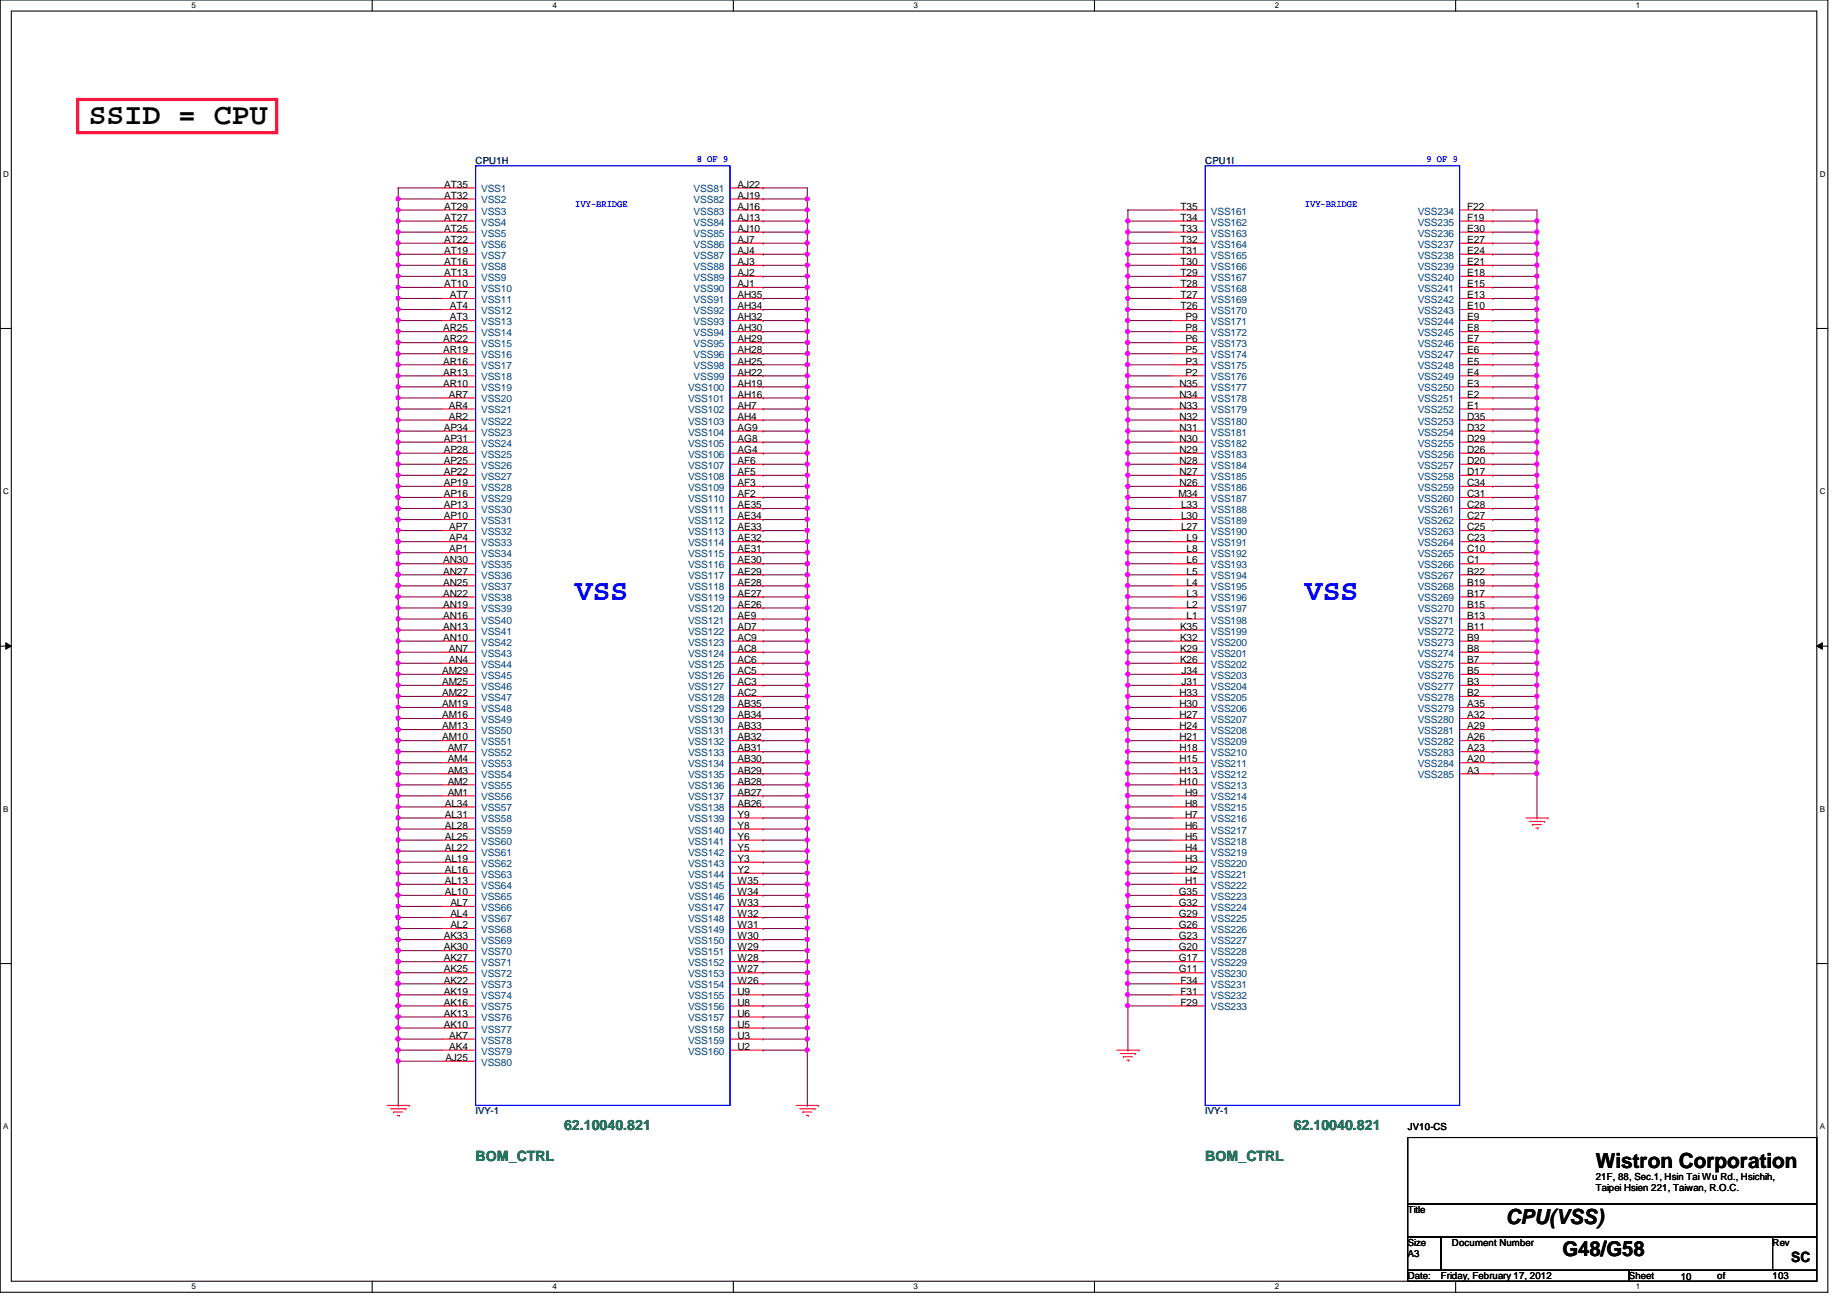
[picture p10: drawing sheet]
<svg xmlns="http://www.w3.org/2000/svg" width="297mm" height="210mm" viewBox="0 0 297 210" stroke-linecap="round" stroke-linejoin="round" font-family="sans-serif">
<defs><g id="words">
<text font-size="4.8" x="14.3" y="20">SSID = CPU</text>
<g font-size="4.8" fill="#00f">
<text x="92.5" y="96.5">VSS</text>
<text x="209.8" y="96.5">VSS</text>
</g>
<g font-size="3.3">
<text x="256.6" y="187.9">Wistron Corporation</text>
<text x="242.2" y="196.8">CPU(VSS)</text>
<text x="251.3" y="202.1">G48/G58</text>
</g>
<g font-size="2.3" fill="#008000">
<text x="90.7" y="181.7">62.10040.821</text>
<text x="208.1" y="181.7">62.10040.821</text>
<text x="76.5" y="186.7">BOM_CTRL</text>
<text x="193.8" y="186.7">BOM_CTRL</text>
</g>
<text font-size="2.3" x="288.1" y="203">SC</text>
<g font-size="1.6" fill="#000080">
<text x="76.5" y="26.3">CPU1H</text>
<text x="193.8" y="26.3">CPU1I</text>
<text x="76.5" y="179.2">IVY-1</text>
<text x="193.8" y="179.2">IVY-1</text>
</g>
<g font-size="1.6" fill="#00f">
<text x="112.1" y="26.1">8 OF 9</text>
<text x="229.4" y="26.1">9 OF 9</text>
<text x="92.5" y="33.2">IVY-BRIDGE</text>
<text x="209.8" y="33.2">IVY-BRIDGE</text>
</g>
<g font-size="1.6">
<text x="71.5" y="30.2">AT35</text>
<text x="71.5" y="32">AT32</text>
<text x="71.5" y="33.7">AT29</text>
<text x="71.5" y="35.5">AT27</text>
<text x="118.6" y="30.2">AJ22</text>
<text x="118.6" y="32">AJ19</text>
<text x="118.6" y="33.7">AJ16</text>
<text x="118.6" y="35.5">AJ13</text>
<text x="189.9" y="33.7">T35</text>
<text x="189.9" y="35.5">T34</text>
<text x="236" y="33.7">F22</text>
<text x="236" y="35.5">F19</text>
<text x="71.5" y="37.3">AT25</text>
<text x="71.5" y="39.1">AT22</text>
<text x="71.5" y="40.9">AT19</text>
<text x="118.6" y="37.3">AJ10</text>
<text x="118.6" y="39.1">AJ7</text>
<text x="118.6" y="40.9">AJ4</text>
<text x="189.9" y="37.3">T33</text>
<text x="189.9" y="39.1">T32</text>
<text x="189.9" y="40.9">T31</text>
<text x="236" y="37.3">E30</text>
<text x="236" y="39.1">E27</text>
<text x="236" y="40.9">E24</text>
<text x="71.5" y="42.6">AT16</text>
<text x="71.5" y="44.4">AT13</text>
<text x="71.5" y="46.2">AT10</text>
<text x="72.3" y="48">AT7</text>
<text x="118.6" y="42.6">AJ3</text>
<text x="118.6" y="44.4">AJ2</text>
<text x="118.6" y="46.2">AJ1</text>
<text x="118.6" y="48">AH35</text>
<text x="189.9" y="42.6">T30</text>
<text x="189.9" y="44.4">T29</text>
<text x="189.9" y="46.2">T28</text>
<text x="189.9" y="48">T27</text>
<text x="236" y="42.6">E21</text>
<text x="236" y="44.4">E18</text>
<text x="236" y="46.2">E15</text>
<text x="236" y="48">E13</text>
<text x="71.3" y="53.3">AR25</text>
<text x="72.3" y="49.7">AT4</text>
<text x="72.3" y="51.5">AT3</text>
<text x="118.6" y="49.7">AH34</text>
<text x="118.6" y="51.5">AH32</text>
<text x="118.6" y="53.3">AH30</text>
<text x="189.9" y="49.7">T26</text>
<text x="190.7" y="51.5">P9</text>
<text x="190.7" y="53.3">P8</text>
<text x="236" y="49.7">E10</text>
<text x="236" y="51.5">E9</text>
<text x="236" y="53.3">E8</text>
<text x="71.3" y="55.1">AR22</text>
<text x="71.3" y="56.9">AR19</text>
<text x="71.3" y="58.6">AR16</text>
<text x="118.6" y="55.1">AH29</text>
<text x="118.6" y="56.9">AH28</text>
<text x="118.6" y="58.6">AH25</text>
<text x="190.7" y="55.1">P6</text>
<text x="190.7" y="56.9">P5</text>
<text x="190.7" y="58.6">P3</text>
<text x="236" y="55.1">E7</text>
<text x="236" y="56.9">E6</text>
<text x="236" y="58.6">E5</text>
<text x="71.3" y="60.4">AR13</text>
<text x="71.3" y="62.2">AR10</text>
<text x="72.2" y="64">AR7</text>
<text x="72.2" y="65.7">AR4</text>
<text x="118.6" y="60.4">AH22</text>
<text x="118.6" y="62.2">AH19</text>
<text x="118.6" y="64">AH16</text>
<text x="118.6" y="65.7">AH7</text>
<text x="189.7" y="62.2">N35</text>
<text x="189.7" y="64">N34</text>
<text x="189.7" y="65.7">N33</text>
<text x="190.7" y="60.4">P2</text>
<text x="236" y="60.4">E4</text>
<text x="236" y="62.2">E3</text>
<text x="236" y="64">E2</text>
<text x="236" y="65.7">E1</text>
<text x="71.4" y="69.3">AP34</text>
<text x="71.4" y="71.1">AP31</text>
<text x="72.2" y="67.5">AR2</text>
<text x="118.6" y="67.5">AH4</text>
<text x="118.6" y="69.3">AG9</text>
<text x="118.6" y="71.1">AG8</text>
<text x="189.7" y="67.5">N32</text>
<text x="189.7" y="69.3">N31</text>
<text x="189.7" y="71.1">N30</text>
<text x="236" y="67.5">D35</text>
<text x="236" y="69.3">D32</text>
<text x="236" y="71.1">D29</text>
<text x="71.4" y="72.9">AP28</text>
<text x="71.4" y="74.6">AP25</text>
<text x="71.4" y="76.4">AP22</text>
<text x="118.6" y="72.9">AG4</text>
<text x="118.6" y="74.6">AF6</text>
<text x="118.6" y="76.4">AF5</text>
<text x="189.7" y="72.9">N29</text>
<text x="189.7" y="74.6">N28</text>
<text x="189.7" y="76.4">N27</text>
<text x="236" y="72.9">D26</text>
<text x="236" y="74.6">D20</text>
<text x="236" y="76.4">D17</text>
<text x="71.4" y="78.2">AP19</text>
<text x="71.4" y="80">AP16</text>
<text x="71.4" y="81.7">AP13</text>
<text x="71.4" y="83.5">AP10</text>
<text x="118.6" y="78.2">AF3</text>
<text x="118.6" y="80">AF2</text>
<text x="118.6" y="81.7">AE35</text>
<text x="118.6" y="83.5">AE34</text>
<text x="189.5" y="80">M34</text>
<text x="189.7" y="78.2">N26</text>
<text x="189.9" y="81.7">L33</text>
<text x="189.9" y="83.5">L30</text>
<text x="236" y="78.2">C34</text>
<text x="236" y="80">C31</text>
<text x="236" y="81.7">C28</text>
<text x="236" y="83.5">C27</text>
<text x="72.3" y="85.3">AP7</text>
<text x="72.3" y="87.1">AP4</text>
<text x="72.3" y="88.9">AP1</text>
<text x="118.6" y="85.3">AE33</text>
<text x="118.6" y="87.1">AE32</text>
<text x="118.6" y="88.9">AE31</text>
<text x="189.9" y="85.3">L27</text>
<text x="190.8" y="87.1">L9</text>
<text x="190.8" y="88.9">L8</text>
<text x="236" y="85.3">C25</text>
<text x="236" y="87.1">C23</text>
<text x="236" y="88.9">C10</text>
<text x="71.3" y="90.6">AN30</text>
<text x="71.3" y="92.4">AN27</text>
<text x="71.3" y="94.2">AN25</text>
<text x="71.3" y="96">AN22</text>
<text x="118.6" y="90.6">AE30</text>
<text x="118.6" y="92.4">AE29</text>
<text x="118.6" y="94.2">AE28</text>
<text x="118.6" y="96">AE27</text>
<text x="190.8" y="90.6">L6</text>
<text x="190.8" y="92.4">L5</text>
<text x="190.8" y="94.2">L4</text>
<text x="190.8" y="96">L3</text>
<text x="236" y="90.6">C1</text>
<text x="236" y="92.4">B22</text>
<text x="236" y="94.2">B19</text>
<text x="236" y="96">B17</text>
<text x="71.3" y="97.7">AN19</text>
<text x="71.3" y="99.5">AN16</text>
<text x="71.3" y="101.3">AN13</text>
<text x="118.6" y="97.7">AE26</text>
<text x="118.6" y="99.5">AE9</text>
<text x="118.6" y="101.3">AD7</text>
<text x="189.8" y="101.3">K35</text>
<text x="190.8" y="97.7">L2</text>
<text x="190.8" y="99.5">L1</text>
<text x="236" y="97.7">B15</text>
<text x="236" y="99.5">B13</text>
<text x="236" y="101.3">B11</text>
<text x="71.3" y="103.1">AN10</text>
<text x="72.2" y="104.9">AN7</text>
<text x="72.2" y="106.6">AN4</text>
<text x="118.6" y="103.1">AC9</text>
<text x="118.6" y="104.9">AC8</text>
<text x="118.6" y="106.6">AC6</text>
<text x="189.8" y="103.1">K32</text>
<text x="189.8" y="104.9">K29</text>
<text x="189.8" y="106.6">K26</text>
<text x="236" y="103.1">B9</text>
<text x="236" y="104.9">B8</text>
<text x="236" y="106.6">B7</text>
<text x="71.1" y="108.4">AM29</text>
<text x="71.1" y="110.2">AM25</text>
<text x="71.1" y="112">AM22</text>
<text x="71.1" y="113.7">AM19</text>
<text x="118.6" y="108.4">AC5</text>
<text x="118.6" y="110.2">AC3</text>
<text x="118.6" y="112">AC2</text>
<text x="118.6" y="113.7">AB35</text>
<text x="189.7" y="112">H33</text>
<text x="189.7" y="113.7">H30</text>
<text x="190" y="108.4">J34</text>
<text x="190" y="110.2">J31</text>
<text x="236" y="108.4">B5</text>
<text x="236" y="110.2">B3</text>
<text x="236" y="112">B2</text>
<text x="236" y="113.7">A35</text>
<text x="71.1" y="115.5">AM16</text>
<text x="71.1" y="117.3">AM13</text>
<text x="71.1" y="119.1">AM10</text>
<text x="118.6" y="115.5">AB34</text>
<text x="118.6" y="117.3">AB33</text>
<text x="118.6" y="119.1">AB32</text>
<text x="189.7" y="115.5">H27</text>
<text x="189.7" y="117.3">H24</text>
<text x="189.7" y="119.1">H21</text>
<text x="236" y="115.5">A32</text>
<text x="236" y="117.3">A29</text>
<text x="236" y="119.1">A26</text>
<text x="72" y="120.9">AM7</text>
<text x="72" y="122.6">AM4</text>
<text x="72" y="124.4">AM3</text>
<text x="118.6" y="120.9">AB31</text>
<text x="118.6" y="122.6">AB30</text>
<text x="118.6" y="124.4">AB29</text>
<text x="189.7" y="120.9">H18</text>
<text x="189.7" y="122.6">H15</text>
<text x="189.7" y="124.4">H13</text>
<text x="236" y="120.9">A23</text>
<text x="236" y="122.6">A20</text>
<text x="236" y="124.4">A3</text>
<text x="71.5" y="129.8">AL34</text>
<text x="71.5" y="131.5">AL31</text>
<text x="72" y="126.2">AM2</text>
<text x="72" y="128">AM1</text>
<text x="118.6" y="126.2">AB28</text>
<text x="118.6" y="128">AB27</text>
<text x="118.6" y="129.8">AB26</text>
<text x="118.6" y="131.5">Y9</text>
<text x="189.7" y="126.2">H10</text>
<text x="190.6" y="128">H9</text>
<text x="190.6" y="129.8">H8</text>
<text x="190.6" y="131.5">H7</text>
<text x="71.5" y="133.3">AL28</text>
<text x="71.5" y="135.1">AL25</text>
<text x="71.5" y="136.9">AL22</text>
<text x="118.6" y="133.3">Y8</text>
<text x="118.6" y="135.1">Y6</text>
<text x="118.6" y="136.9">Y5</text>
<text x="190.6" y="133.3">H6</text>
<text x="190.6" y="135.1">H5</text>
<text x="190.6" y="136.9">H4</text>
<text x="71.5" y="138.6">AL19</text>
<text x="71.5" y="140.4">AL16</text>
<text x="71.5" y="142.2">AL13</text>
<text x="71.5" y="144">AL10</text>
<text x="118.6" y="138.6">Y3</text>
<text x="118.6" y="140.4">Y2</text>
<text x="118.6" y="142.2">W35</text>
<text x="118.6" y="144">W34</text>
<text x="189.6" y="144">G35</text>
<text x="190.6" y="138.6">H3</text>
<text x="190.6" y="140.4">H2</text>
<text x="190.6" y="142.2">H1</text>
<text x="72.4" y="145.8">AL7</text>
<text x="72.4" y="147.5">AL4</text>
<text x="72.4" y="149.3">AL2</text>
<text x="118.6" y="145.8">W33</text>
<text x="118.6" y="147.5">W32</text>
<text x="118.6" y="149.3">W31</text>
<text x="189.6" y="145.8">G32</text>
<text x="189.6" y="147.5">G29</text>
<text x="189.6" y="149.3">G26</text>
<text x="71.4" y="151.1">AK33</text>
<text x="71.4" y="152.9">AK30</text>
<text x="71.4" y="154.6">AK27</text>
<text x="118.6" y="151.1">W30</text>
<text x="118.6" y="152.9">W29</text>
<text x="118.6" y="154.6">W28</text>
<text x="189.6" y="151.1">G23</text>
<text x="189.6" y="152.9">G20</text>
<text x="189.6" y="154.6">G17</text>
<text x="71.4" y="156.4">AK25</text>
<text x="71.4" y="158.2">AK22</text>
<text x="71.4" y="160">AK19</text>
<text x="71.4" y="161.8">AK16</text>
<text x="118.6" y="156.4">W27</text>
<text x="118.6" y="158.2">W26</text>
<text x="118.6" y="160">U9</text>
<text x="118.6" y="161.8">U8</text>
<text x="189.6" y="156.4">G11</text>
<text x="189.9" y="158.2">F34</text>
<text x="189.9" y="160">F31</text>
<text x="189.9" y="161.8">F29</text>
<text x="71.4" y="163.5">AK13</text>
<text x="71.4" y="165.3">AK10</text>
<text x="72.3" y="167.1">AK7</text>
<text x="118.6" y="163.5">U6</text>
<text x="118.6" y="165.3">U5</text>
<text x="118.6" y="167.1">U3</text>
<text x="71.6" y="170.6">AJ25</text>
<text x="72.3" y="168.9">AK4</text>
<text x="118.6" y="168.9">U2</text>
<text x="226.4" y="181.7">JV10-CS</text>
<text x="256.6" y="189.7">21F, 88, Sec.1, Hsin Tai Wu Rd., Hsichih,</text>
<text x="256.6" y="191.6">Taipei Hsien 221, Taiwan, R.O.C.</text>
<text x="226.4" y="195.1">Title</text>
<text x="226.4" y="200.4">Size</text>
<text x="226.4" y="202.2">A3</text>
<text x="233.5" y="200.4">Document Number</text>
<text x="285.1" y="200.4">Rev</text>
<text x="226.4" y="205.7">Date:</text>
<text x="231.7" y="205.7">Friday, February 17, 2012</text>
<text x="262" y="205.7">Sheet</text>
<text x="270.3" y="205.9">10</text>
<text x="276.2" y="205.7">of</text>
<text x="285.1" y="205.7">103</text>
</g>
<g font-size="1.6" fill="#004080">
<text x="77.4" y="30.9">VSS1</text>
<text x="77.4" y="32.7">VSS2</text>
<text x="77.4" y="34.5">VSS3</text>
<text x="111.5" y="30.9">VSS81</text>
<text x="111.5" y="32.7">VSS82</text>
<text x="111.5" y="34.5">VSS83</text>
<text x="194.7" y="34.5">VSS161</text>
<text x="228" y="34.5">VSS234</text>
<text x="77.4" y="36.3">VSS4</text>
<text x="77.4" y="38.1">VSS5</text>
<text x="77.4" y="39.8">VSS6</text>
<text x="77.4" y="41.6">VSS7</text>
<text x="111.5" y="36.3">VSS84</text>
<text x="111.5" y="38.1">VSS85</text>
<text x="111.5" y="39.8">VSS86</text>
<text x="111.5" y="41.6">VSS87</text>
<text x="194.7" y="36.3">VSS162</text>
<text x="194.7" y="38.1">VSS163</text>
<text x="194.7" y="39.8">VSS164</text>
<text x="194.7" y="41.6">VSS165</text>
<text x="228" y="36.3">VSS235</text>
<text x="228" y="38.1">VSS236</text>
<text x="228" y="39.8">VSS237</text>
<text x="228" y="41.6">VSS238</text>
<text x="77.4" y="43.4">VSS8</text>
<text x="77.4" y="45.2">VSS9</text>
<text x="77.4" y="46.9">VSS10</text>
<text x="111.5" y="43.4">VSS88</text>
<text x="111.5" y="45.2">VSS89</text>
<text x="111.5" y="46.9">VSS90</text>
<text x="194.7" y="43.4">VSS166</text>
<text x="194.7" y="45.2">VSS167</text>
<text x="194.7" y="46.9">VSS168</text>
<text x="228" y="43.4">VSS239</text>
<text x="228" y="45.2">VSS240</text>
<text x="228" y="46.9">VSS241</text>
<text x="77.4" y="48.7">VSS11</text>
<text x="77.4" y="50.5">VSS12</text>
<text x="77.4" y="52.3">VSS13</text>
<text x="111.5" y="48.7">VSS91</text>
<text x="111.5" y="50.5">VSS92</text>
<text x="111.5" y="52.3">VSS93</text>
<text x="194.7" y="48.7">VSS169</text>
<text x="194.7" y="50.5">VSS170</text>
<text x="194.7" y="52.3">VSS171</text>
<text x="228" y="48.7">VSS242</text>
<text x="228" y="50.5">VSS243</text>
<text x="228" y="52.3">VSS244</text>
<text x="77.4" y="54.1">VSS14</text>
<text x="77.4" y="55.8">VSS15</text>
<text x="77.4" y="57.6">VSS16</text>
<text x="77.4" y="59.4">VSS17</text>
<text x="111.5" y="54.1">VSS94</text>
<text x="111.5" y="55.8">VSS95</text>
<text x="111.5" y="57.6">VSS96</text>
<text x="111.5" y="59.4">VSS98</text>
<text x="194.7" y="54.1">VSS172</text>
<text x="194.7" y="55.8">VSS173</text>
<text x="194.7" y="57.6">VSS174</text>
<text x="194.7" y="59.4">VSS175</text>
<text x="228" y="54.1">VSS245</text>
<text x="228" y="55.8">VSS246</text>
<text x="228" y="57.6">VSS247</text>
<text x="228" y="59.4">VSS248</text>
<text x="77.4" y="61.2">VSS18</text>
<text x="77.4" y="62.9">VSS19</text>
<text x="77.4" y="64.7">VSS20</text>
<text x="110.7" y="62.9">VSS100</text>
<text x="110.7" y="64.7">VSS101</text>
<text x="111.5" y="61.2">VSS99</text>
<text x="194.7" y="61.2">VSS176</text>
<text x="194.7" y="62.9">VSS177</text>
<text x="194.7" y="64.7">VSS178</text>
<text x="228" y="61.2">VSS249</text>
<text x="228" y="62.9">VSS250</text>
<text x="228" y="64.7">VSS251</text>
<text x="77.4" y="66.5">VSS21</text>
<text x="77.4" y="68.3">VSS22</text>
<text x="77.4" y="70.1">VSS23</text>
<text x="77.4" y="71.8">VSS24</text>
<text x="110.7" y="66.5">VSS102</text>
<text x="110.7" y="68.3">VSS103</text>
<text x="110.7" y="70.1">VSS104</text>
<text x="110.7" y="71.8">VSS105</text>
<text x="194.7" y="66.5">VSS179</text>
<text x="194.7" y="68.3">VSS180</text>
<text x="194.7" y="70.1">VSS181</text>
<text x="194.7" y="71.8">VSS182</text>
<text x="228" y="66.5">VSS252</text>
<text x="228" y="68.3">VSS253</text>
<text x="228" y="70.1">VSS254</text>
<text x="228" y="71.8">VSS255</text>
<text x="77.4" y="73.6">VSS25</text>
<text x="77.4" y="75.4">VSS26</text>
<text x="77.4" y="77.2">VSS27</text>
<text x="110.7" y="73.6">VSS106</text>
<text x="110.7" y="75.4">VSS107</text>
<text x="110.7" y="77.2">VSS108</text>
<text x="194.7" y="73.6">VSS183</text>
<text x="194.7" y="75.4">VSS184</text>
<text x="194.7" y="77.2">VSS185</text>
<text x="228" y="73.6">VSS256</text>
<text x="228" y="75.4">VSS257</text>
<text x="228" y="77.2">VSS258</text>
<text x="77.4" y="79">VSS28</text>
<text x="77.4" y="80.7">VSS29</text>
<text x="77.4" y="82.5">VSS30</text>
<text x="110.7" y="79">VSS109</text>
<text x="110.7" y="80.7">VSS110</text>
<text x="110.7" y="82.5">VSS111</text>
<text x="194.7" y="79">VSS186</text>
<text x="194.7" y="80.7">VSS187</text>
<text x="194.7" y="82.5">VSS188</text>
<text x="228" y="79">VSS259</text>
<text x="228" y="80.7">VSS260</text>
<text x="228" y="82.5">VSS261</text>
<text x="77.4" y="84.3">VSS31</text>
<text x="77.4" y="86.1">VSS32</text>
<text x="77.4" y="87.8">VSS33</text>
<text x="77.4" y="89.6">VSS34</text>
<text x="110.7" y="84.3">VSS112</text>
<text x="110.7" y="86.1">VSS113</text>
<text x="110.7" y="87.8">VSS114</text>
<text x="110.7" y="89.6">VSS115</text>
<text x="194.7" y="84.3">VSS189</text>
<text x="194.7" y="86.1">VSS190</text>
<text x="194.7" y="87.8">VSS191</text>
<text x="194.7" y="89.6">VSS192</text>
<text x="228" y="84.3">VSS262</text>
<text x="228" y="86.1">VSS263</text>
<text x="228" y="87.8">VSS264</text>
<text x="228" y="89.6">VSS265</text>
<text x="77.4" y="91.4">VSS35</text>
<text x="77.4" y="93.2">VSS36</text>
<text x="77.4" y="95">VSS37</text>
<text x="110.7" y="91.4">VSS116</text>
<text x="110.7" y="93.2">VSS117</text>
<text x="110.7" y="95">VSS118</text>
<text x="194.7" y="91.4">VSS193</text>
<text x="194.7" y="93.2">VSS194</text>
<text x="194.7" y="95">VSS195</text>
<text x="228" y="91.4">VSS266</text>
<text x="228" y="93.2">VSS267</text>
<text x="228" y="95">VSS268</text>
<text x="77.4" y="96.7">VSS38</text>
<text x="77.4" y="98.5">VSS39</text>
<text x="77.4" y="100.3">VSS40</text>
<text x="110.7" y="96.7">VSS119</text>
<text x="110.7" y="98.5">VSS120</text>
<text x="110.7" y="100.3">VSS121</text>
<text x="194.7" y="96.7">VSS196</text>
<text x="194.7" y="98.5">VSS197</text>
<text x="194.7" y="100.3">VSS198</text>
<text x="228" y="96.7">VSS269</text>
<text x="228" y="98.5">VSS270</text>
<text x="228" y="100.3">VSS271</text>
<text x="77.4" y="102.1">VSS41</text>
<text x="77.4" y="103.8">VSS42</text>
<text x="77.4" y="105.6">VSS43</text>
<text x="77.4" y="107.4">VSS44</text>
<text x="110.7" y="102.1">VSS122</text>
<text x="110.7" y="103.8">VSS123</text>
<text x="110.7" y="105.6">VSS124</text>
<text x="110.7" y="107.4">VSS125</text>
<text x="194.7" y="102.1">VSS199</text>
<text x="194.7" y="103.8">VSS200</text>
<text x="194.7" y="105.6">VSS201</text>
<text x="194.7" y="107.4">VSS202</text>
<text x="228" y="102.1">VSS272</text>
<text x="228" y="103.8">VSS273</text>
<text x="228" y="105.6">VSS274</text>
<text x="228" y="107.4">VSS275</text>
<text x="77.4" y="109.2">VSS45</text>
<text x="77.4" y="111">VSS46</text>
<text x="77.4" y="112.7">VSS47</text>
<text x="110.7" y="109.2">VSS126</text>
<text x="110.7" y="111">VSS127</text>
<text x="110.7" y="112.7">VSS128</text>
<text x="194.7" y="109.2">VSS203</text>
<text x="194.7" y="111">VSS204</text>
<text x="194.7" y="112.7">VSS205</text>
<text x="228" y="109.2">VSS276</text>
<text x="228" y="111">VSS277</text>
<text x="228" y="112.7">VSS278</text>
<text x="77.4" y="114.5">VSS48</text>
<text x="77.4" y="116.3">VSS49</text>
<text x="77.4" y="118.1">VSS50</text>
<text x="77.4" y="119.8">VSS51</text>
<text x="110.7" y="114.5">VSS129</text>
<text x="110.7" y="116.3">VSS130</text>
<text x="110.7" y="118.1">VSS131</text>
<text x="110.7" y="119.8">VSS132</text>
<text x="194.7" y="114.5">VSS206</text>
<text x="194.7" y="116.3">VSS207</text>
<text x="194.7" y="118.1">VSS208</text>
<text x="194.7" y="119.8">VSS209</text>
<text x="228" y="114.5">VSS279</text>
<text x="228" y="116.3">VSS280</text>
<text x="228" y="118.1">VSS281</text>
<text x="228" y="119.8">VSS282</text>
<text x="77.4" y="121.6">VSS52</text>
<text x="77.4" y="123.4">VSS53</text>
<text x="77.4" y="125.2">VSS54</text>
<text x="110.7" y="121.6">VSS133</text>
<text x="110.7" y="123.4">VSS134</text>
<text x="110.7" y="125.2">VSS135</text>
<text x="194.7" y="121.6">VSS210</text>
<text x="194.7" y="123.4">VSS211</text>
<text x="194.7" y="125.2">VSS212</text>
<text x="228" y="121.6">VSS283</text>
<text x="228" y="123.4">VSS284</text>
<text x="228" y="125.2">VSS285</text>
<text x="77.4" y="127">VSS55</text>
<text x="77.4" y="128.7">VSS56</text>
<text x="77.4" y="130.5">VSS57</text>
<text x="110.7" y="127">VSS136</text>
<text x="110.7" y="128.7">VSS137</text>
<text x="110.7" y="130.5">VSS138</text>
<text x="194.7" y="127">VSS213</text>
<text x="194.7" y="128.7">VSS214</text>
<text x="194.7" y="130.5">VSS215</text>
<text x="77.4" y="132.3">VSS58</text>
<text x="77.4" y="134.1">VSS59</text>
<text x="77.4" y="135.8">VSS60</text>
<text x="77.4" y="137.6">VSS61</text>
<text x="110.7" y="132.3">VSS139</text>
<text x="110.7" y="134.1">VSS140</text>
<text x="110.7" y="135.8">VSS141</text>
<text x="110.7" y="137.6">VSS142</text>
<text x="194.7" y="132.3">VSS216</text>
<text x="194.7" y="134.1">VSS217</text>
<text x="194.7" y="135.8">VSS218</text>
<text x="194.7" y="137.6">VSS219</text>
<text x="77.4" y="139.4">VSS62</text>
<text x="77.4" y="141.2">VSS63</text>
<text x="77.4" y="143">VSS64</text>
<text x="110.7" y="139.4">VSS143</text>
<text x="110.7" y="141.2">VSS144</text>
<text x="110.7" y="143">VSS145</text>
<text x="194.7" y="139.4">VSS220</text>
<text x="194.7" y="141.2">VSS221</text>
<text x="194.7" y="143">VSS222</text>
<text x="77.4" y="144.7">VSS65</text>
<text x="77.4" y="146.5">VSS66</text>
<text x="77.4" y="148.3">VSS67</text>
<text x="110.7" y="144.7">VSS146</text>
<text x="110.7" y="146.5">VSS147</text>
<text x="110.7" y="148.3">VSS148</text>
<text x="194.7" y="144.7">VSS223</text>
<text x="194.7" y="146.5">VSS224</text>
<text x="194.7" y="148.3">VSS225</text>
<text x="77.4" y="150.1">VSS68</text>
<text x="77.4" y="151.8">VSS69</text>
<text x="77.4" y="153.6">VSS70</text>
<text x="77.4" y="155.4">VSS71</text>
<text x="110.7" y="150.1">VSS149</text>
<text x="110.7" y="151.8">VSS150</text>
<text x="110.7" y="153.6">VSS151</text>
<text x="110.7" y="155.4">VSS152</text>
<text x="194.7" y="150.1">VSS226</text>
<text x="194.7" y="151.8">VSS227</text>
<text x="194.7" y="153.6">VSS228</text>
<text x="194.7" y="155.4">VSS229</text>
<text x="77.4" y="157.2">VSS72</text>
<text x="77.4" y="159">VSS73</text>
<text x="77.4" y="160.7">VSS74</text>
<text x="110.7" y="157.2">VSS153</text>
<text x="110.7" y="159">VSS154</text>
<text x="110.7" y="160.7">VSS155</text>
<text x="194.7" y="157.2">VSS230</text>
<text x="194.7" y="159">VSS231</text>
<text x="194.7" y="160.7">VSS232</text>
<text x="77.4" y="162.5">VSS75</text>
<text x="77.4" y="164.3">VSS76</text>
<text x="77.4" y="166.1">VSS77</text>
<text x="77.4" y="167.9">VSS78</text>
<text x="110.7" y="162.5">VSS156</text>
<text x="110.7" y="164.3">VSS157</text>
<text x="110.7" y="166.1">VSS158</text>
<text x="110.7" y="167.9">VSS159</text>
<text x="194.7" y="162.5">VSS233</text>
<text x="77.4" y="169.6">VSS79</text>
<text x="77.4" y="171.4">VSS80</text>
<text x="110.7" y="169.6">VSS160</text>
</g>
<g font-size="1.3">
<text x="30.8" y="1.3">5</text>
<text x="88.9" y="1.3">4</text>
<text x="146.9" y="1.3">3</text>
<text x="205" y="1.3">2</text>
<text x="263.1" y="1.3">1</text>
<text x=".5" y="28.4">D</text>
<text x="292.6" y="28.4">D</text>
<text x=".5" y="79.5">C</text>
<text x="292.6" y="79.5">C</text>
<text x=".5" y="130.6">B</text>
<text x="292.6" y="130.6">B</text>
<text x=".5" y="181.7">A</text>
<text x="292.6" y="181.7">A</text>
<text x="30.8" y="207.4">5</text>
<text x="88.9" y="207.4">4</text>
<text x="146.9" y="207.4">3</text>
<text x="205" y="207.4">2</text>
<text x="263.1" y="207.4">1</text>
</g>
</g></defs>
<path d="M0 0h294v207.9h-294zM1.8 1.8h290.4v204.3h-290.4z" fill="none" stroke="#000" stroke-width=".17"/>
<g fill="#fff">
<path d="M30.8 .2h.7v1.4h-.7z"/>
<path d="M30.8 206.2h.7v1.4h-.7z"/>
</g>
<path d="M59.9 0v1.8M59.9 206.1v1.8" fill="none" stroke="#000" stroke-width=".17"/>
<g fill="#fff">
<path d="M88.9 .2h.6v1.4h-.6z"/>
<path d="M88.9 206.2h.6v1.4h-.6z"/>
</g>
<path d="M117.9 0v1.8M117.9 206.1v1.8" fill="none" stroke="#000" stroke-width=".17"/>
<g fill="#fff">
<path d="M146.9 .2h.7v1.4h-.7z"/>
<path d="M146.9 206.2h.7v1.4h-.7z"/>
</g>
<path d="M176 0v1.8M176 206.1v1.8" fill="none" stroke="#000" stroke-width=".17"/>
<g fill="#fff">
<path d="M205 .2h.7v1.4h-.7z"/>
<path d="M205 206.2h.7v1.4h-.7z"/>
</g>
<path d="M234.1 0v1.8M234.1 206.1v1.8" fill="none" stroke="#000" stroke-width=".17"/>
<g fill="#fff">
<path d="M263.1 .2h.7v1.4h-.7z"/>
<path d="M263.1 206.2h.7v1.4h-.7z"/>
<path d="M.5 27.3h.9v1.4h-.9z"/>
<path d="M292.6 27.3h.9v1.4h-.9z"/>
<path d="M.5 78.4h.9v1.4h-.9z"/>
<path d="M292.6 78.4h.9v1.4h-.9z"/>
</g>
<path d="M0 52.8h1.8M292.2 52.8h1.8" fill="none" stroke="#000" stroke-width=".17"/>
<g fill="#fff">
<path d="M.5 129.5h.8v1.4h-.8z"/>
<path d="M292.6 129.5h.9v1.4h-.9z"/>
</g>
<path d="M0 103.9h1.8M292.2 103.9h1.8" fill="none" stroke="#000" stroke-width=".17"/>
<path d="M.9 103.4l.9 .5-.9 .5zM292.2 103.9l.9-.5v1z" fill="#000"/>
<path d="M.9 103.4l.9 .5-.9 .5zM292.2 103.9l.9-.5v1z" fill="none" stroke="#000" stroke-width=".16"/>
<g fill="#fff">
<path d="M.5 180.5h.8v1.4h-.8z"/>
<path d="M292.6 180.5h.9v1.4h-.9z"/>
</g>
<path d="M0 155h1.8M292.2 155h1.8" fill="none" stroke="#000" stroke-width=".17"/>
<path d="M64 112h.1M64 112h7.2" fill="none" stroke="#800040" stroke-width=".17"/>
<circle cx="64" cy="112" r=".32" fill="#f0f"/>
<circle cx="64" cy="112" r=".32" fill="none" stroke="#f0f" stroke-width=".17"/>
<path d="M64 113.8h.1M64 104.9h.1M64 113.8h7.2M64 104.9h7.2" fill="none" stroke="#800040" stroke-width=".17"/>
<circle cx="64" cy="104.9" r=".32" fill="#f0f"/>
<circle cx="64" cy="104.9" r=".32" fill="none" stroke="#f0f" stroke-width=".17"/>
<path d="M64 115.6h.1M64 115.6h7.2M64 124.5h.1M64 124.5h7.2" fill="none" stroke="#800040" stroke-width=".17"/>
<circle cx="64" cy="124.4" r=".32" fill="#f0f"/>
<circle cx="64" cy="124.4" r=".32" fill="none" stroke="#f0f" stroke-width=".17"/>
<path d="M64 117.3h.1M64 117.3h7.2M64 126.2h.1M64 126.2h7.2" fill="none" stroke="#800040" stroke-width=".17"/>
<circle cx="64" cy="117.3" r=".32" fill="#f0f"/>
<circle cx="64" cy="117.3" r=".32" fill="none" stroke="#f0f" stroke-width=".17"/>
<path d="M64 128h.1M64 128h7.2" fill="none" stroke="#800040" stroke-width=".17"/>
<circle cx="64" cy="128" r=".32" fill="#f0f"/>
<circle cx="64" cy="128" r=".32" fill="none" stroke="#f0f" stroke-width=".17"/>
<path d="M64 119.1h.1M64 119.1h7.2" fill="none" stroke="#800040" stroke-width=".17"/>
<circle cx="64" cy="119.1" r=".32" fill="#f0f"/>
<circle cx="64" cy="119.1" r=".32" fill="none" stroke="#f0f" stroke-width=".17"/>
<path d="M64 120.9h.1M64 120.9h7.2" fill="none" stroke="#800040" stroke-width=".17"/>
<circle cx="64" cy="120.9" r=".32" fill="#f0f"/>
<circle cx="64" cy="120.9" r=".32" fill="none" stroke="#f0f" stroke-width=".17"/>
<path d="M64 106.7h.1M64 106.7h7.2M64 122.7h.1M64 122.7h7.2" fill="none" stroke="#800040" stroke-width=".17"/>
<circle cx="64" cy="106.7" r=".32" fill="#f0f"/>
<circle cx="64" cy="106.7" r=".32" fill="none" stroke="#f0f" stroke-width=".17"/>
<path d="M64 136.9h.1M64 136.9h7.2" fill="none" stroke="#800040" stroke-width=".17"/>
<circle cx="64" cy="136.9" r=".32" fill="#f0f"/>
<circle cx="64" cy="136.9" r=".32" fill="none" stroke="#f0f" stroke-width=".17"/>
<path d="M64 138.7h.1M64 138.7h7.2" fill="none" stroke="#800040" stroke-width=".17"/>
<circle cx="64" cy="138.7" r=".32" fill="#f0f"/>
<circle cx="64" cy="138.7" r=".32" fill="none" stroke="#f0f" stroke-width=".17"/>
<path d="M64 129.8h.1M64 129.8h7.2" fill="none" stroke="#800040" stroke-width=".17"/>
<circle cx="64" cy="129.8" r=".32" fill="#f0f"/>
<circle cx="64" cy="129.8" r=".32" fill="none" stroke="#f0f" stroke-width=".17"/>
<path d="M64 37.3h.1M64 39.1h.1M64 37.3h7.2M64 37.3v1.8M64 140.5h.1M64 140.5h7.2" fill="none" stroke="#800040" stroke-width=".17"/>
<circle cx="64" cy="39.1" r=".32" fill="#f0f"/>
<circle cx="64" cy="39.1" r=".32" fill="none" stroke="#f0f" stroke-width=".17"/>
<path d="M64 131.6h.1M64 131.6h7.2" fill="none" stroke="#800040" stroke-width=".17"/>
<circle cx="64" cy="131.5" r=".32" fill="#f0f"/>
<circle cx="64" cy="131.5" r=".32" fill="none" stroke="#f0f" stroke-width=".17"/>
<path d="M64 133.3h.1M64 133.3h7.2" fill="none" stroke="#800040" stroke-width=".17"/>
<circle cx="64" cy="133.3" r=".32" fill="#f0f"/>
<circle cx="64" cy="133.3" r=".32" fill="none" stroke="#f0f" stroke-width=".17"/>
<path d="M64 135.1h.1M64 135.1h7.2" fill="none" stroke="#800040" stroke-width=".17"/>
<circle cx="64" cy="135.1" r=".32" fill="#f0f"/>
<circle cx="64" cy="135.1" r=".32" fill="none" stroke="#f0f" stroke-width=".17"/>
<path d="M64 108.5h.1M64 110.2h.1M64 112h.1M64 108.5h7.2M64 110.2h7.2M64 110.2v1.8M64 142.2h.1M64 140.5v1.7" fill="none" stroke="#800040" stroke-width=".17"/>
<circle cx="64" cy="142.2" r=".32" fill="#f0f"/>
<circle cx="64" cy="142.2" r=".32" fill="none" stroke="#f0f" stroke-width=".17"/>
<path d="M64 115.6h.1M64 113.8v1.8M64 128h.1M64 126.2v1.8" fill="none" stroke="#800040" stroke-width=".17"/>
<circle cx="64" cy="115.5" r=".32" fill="#f0f"/>
<circle cx="64" cy="115.5" r=".32" fill="none" stroke="#f0f" stroke-width=".17"/>
<path d="M64 138.7h.1M64 124.5h.1M64 122.7v1.8M64 136.9v1.8" fill="none" stroke="#800040" stroke-width=".17"/>
<circle cx="64" cy="124.4" r=".32" fill="#f0f"/>
<circle cx="64" cy="124.4" r=".32" fill="none" stroke="#f0f" stroke-width=".17"/>
<path d="M64 136.9h.1M64 129.8h.1M64 128v1.8M64 135.1v1.8M64 138.7v1.8M64 140.5h.1" fill="none" stroke="#800040" stroke-width=".17"/>
<circle cx="64" cy="140.4" r=".32" fill="#f0f"/>
<circle cx="64" cy="140.4" r=".32" fill="none" stroke="#f0f" stroke-width=".17"/>
<path d="M64 106.7h.1M64 110.2h.1M64 104.9v1.8M64 108.5v1.7" fill="none" stroke="#800040" stroke-width=".17"/>
<circle cx="64" cy="110.2" r=".32" fill="#f0f"/>
<circle cx="64" cy="110.2" r=".32" fill="none" stroke="#f0f" stroke-width=".17"/>
<path d="M64 117.3h.1M64 115.6v1.7" fill="none" stroke="#800040" stroke-width=".17"/>
<circle cx="64" cy="117.3" r=".32" fill="#f0f"/>
<circle cx="64" cy="117.3" r=".32" fill="none" stroke="#f0f" stroke-width=".17"/>
<path d="M64 108.5h.1M64 106.7v1.8" fill="none" stroke="#800040" stroke-width=".17"/>
<circle cx="64" cy="108.4" r=".32" fill="#f0f"/>
<circle cx="64" cy="108.4" r=".32" fill="none" stroke="#f0f" stroke-width=".17"/>
<path d="M64 113.8h.1M64 112v1.8" fill="none" stroke="#800040" stroke-width=".17"/>
<circle cx="64" cy="113.8" r=".32" fill="#f0f"/>
<circle cx="64" cy="113.8" r=".32" fill="none" stroke="#f0f" stroke-width=".17"/>
<path d="M64 126.2h.1M64 124.5v1.7" fill="none" stroke="#800040" stroke-width=".17"/>
<circle cx="64" cy="126.2" r=".32" fill="#f0f"/>
<circle cx="64" cy="126.2" r=".32" fill="none" stroke="#f0f" stroke-width=".17"/>
<path d="M64 119.1h.1M64 117.3v1.8" fill="none" stroke="#800040" stroke-width=".17"/>
<circle cx="64" cy="119.1" r=".32" fill="#f0f"/>
<circle cx="64" cy="119.1" r=".32" fill="none" stroke="#f0f" stroke-width=".17"/>
<path d="M64 119.1v1.8M64 120.9h.1" fill="none" stroke="#800040" stroke-width=".17"/>
<circle cx="64" cy="120.9" r=".32" fill="#f0f"/>
<circle cx="64" cy="120.9" r=".32" fill="none" stroke="#f0f" stroke-width=".17"/>
<path d="M64 122.7h.1M64 120.9v1.8" fill="none" stroke="#800040" stroke-width=".17"/>
<circle cx="64" cy="122.7" r=".32" fill="#f0f"/>
<circle cx="64" cy="122.7" r=".32" fill="none" stroke="#f0f" stroke-width=".17"/>
<path d="M129.8 32h.1M129.8 30.2v1.8M64 131.6h.1M64 135.1h.1M64 133.3h.1M64 129.8v5.3" fill="none" stroke="#800040" stroke-width=".17"/>
<circle cx="129.8" cy="32" r=".32" fill="#f0f"/>
<circle cx="129.8" cy="32" r=".32" fill="none" stroke="#f0f" stroke-width=".17"/>
<path d="M129.8 104.9h.1M129.8 103.1v1.8M129.8 177.8h.1M129.8 168.9v8.9" fill="none" stroke="#800040" stroke-width=".17"/>
<circle cx="129.8" cy="104.9" r=".32" fill="#f0f"/>
<circle cx="129.8" cy="104.9" r=".32" fill="none" stroke="#f0f" stroke-width=".17"/>
<path d="M129.8 94.2h.1M129.8 90.7h.1M129.8 88.9v1.8M129.8 92.5v1.7" fill="none" stroke="#800040" stroke-width=".17"/>
<circle cx="129.8" cy="90.7" r=".32" fill="#f0f"/>
<circle cx="129.8" cy="90.7" r=".32" fill="none" stroke="#f0f" stroke-width=".17"/>
<path d="M129.8 62.2h.1M129.8 60.5v1.7" fill="none" stroke="#800040" stroke-width=".17"/>
<circle cx="129.8" cy="62.2" r=".32" fill="#f0f"/>
<circle cx="129.8" cy="62.2" r=".32" fill="none" stroke="#f0f" stroke-width=".17"/>
<path d="M129.8 44.4h.1M129.8 42.7v1.7" fill="none" stroke="#800040" stroke-width=".17"/>
<circle cx="129.8" cy="44.4" r=".32" fill="#f0f"/>
<circle cx="129.8" cy="44.4" r=".32" fill="none" stroke="#f0f" stroke-width=".17"/>
<path d="M129.8 156.5h.1M129.8 154.7v1.8M129.8 163.6h.1M129.8 161.8v1.8" fill="none" stroke="#800040" stroke-width=".17"/>
<circle cx="129.8" cy="156.4" r=".32" fill="#f0f"/>
<circle cx="129.8" cy="156.4" r=".32" fill="none" stroke="#f0f" stroke-width=".17"/>
<path d="M129.8 108.5h.1M129.8 106.7v1.8" fill="none" stroke="#800040" stroke-width=".17"/>
<circle cx="129.8" cy="108.4" r=".32" fill="#f0f"/>
<circle cx="129.8" cy="108.4" r=".32" fill="none" stroke="#f0f" stroke-width=".17"/>
<path d="M129.8 85.3h.1M129.8 83.6h.1M129.8 81.8v3.5" fill="none" stroke="#800040" stroke-width=".17"/>
<circle cx="129.8" cy="83.5" r=".32" fill="#f0f"/>
<circle cx="129.8" cy="83.5" r=".32" fill="none" stroke="#f0f" stroke-width=".17"/>
<path d="M129.8 78.2v1.8M129.8 80h.1" fill="none" stroke="#800040" stroke-width=".17"/>
<circle cx="129.8" cy="80" r=".32" fill="#f0f"/>
<circle cx="129.8" cy="80" r=".32" fill="none" stroke="#f0f" stroke-width=".17"/>
<path d="M129.8 76.5h.1M129.8 65.8h.1M129.8 64v1.8M129.8 74.7v1.8" fill="none" stroke="#800040" stroke-width=".17"/>
<circle cx="129.8" cy="65.8" r=".32" fill="#f0f"/>
<circle cx="129.8" cy="65.8" r=".32" fill="none" stroke="#f0f" stroke-width=".17"/>
<path d="M129.8 39.1v1.8M129.8 40.9h.1" fill="none" stroke="#800040" stroke-width=".17"/>
<circle cx="129.8" cy="40.9" r=".32" fill="#f0f"/>
<circle cx="129.8" cy="40.9" r=".32" fill="none" stroke="#f0f" stroke-width=".17"/>
<path d="M129.8 35.6h.1M129.8 33.8h.1M129.8 32v3.6" fill="none" stroke="#800040" stroke-width=".17"/>
<circle cx="129.8" cy="33.8" r=".32" fill="#f0f"/>
<circle cx="129.8" cy="33.8" r=".32" fill="none" stroke="#f0f" stroke-width=".17"/>
<path d="M129.8 48h.1M129.8 46.2v1.8M129.8 161.8h.1M129.8 160v1.8" fill="none" stroke="#800040" stroke-width=".17"/>
<circle cx="129.8" cy="161.8" r=".32" fill="#f0f"/>
<circle cx="129.8" cy="161.8" r=".32" fill="none" stroke="#f0f" stroke-width=".17"/>
<path d="M129.8 122.7h.1M129.8 120.9v1.8M129.8 149.4h.1M129.8 147.6v1.8" fill="none" stroke="#800040" stroke-width=".17"/>
<circle cx="129.8" cy="122.7" r=".32" fill="#f0f"/>
<circle cx="129.8" cy="122.7" r=".32" fill="none" stroke="#f0f" stroke-width=".17"/>
<path d="M129.8 128h.1M129.8 126.2v1.8" fill="none" stroke="#800040" stroke-width=".17"/>
<circle cx="129.8" cy="128" r=".32" fill="#f0f"/>
<circle cx="129.8" cy="128" r=".32" fill="none" stroke="#f0f" stroke-width=".17"/>
<path d="M129.8 154.7h.1M129.8 152.9v1.8" fill="none" stroke="#800040" stroke-width=".17"/>
<circle cx="129.8" cy="154.7" r=".32" fill="#f0f"/>
<circle cx="129.8" cy="154.7" r=".32" fill="none" stroke="#f0f" stroke-width=".17"/>
<path d="M129.8 99.6v1.7M129.8 101.3h.1" fill="none" stroke="#800040" stroke-width=".17"/>
<circle cx="129.8" cy="101.3" r=".32" fill="#f0f"/>
<circle cx="129.8" cy="101.3" r=".32" fill="none" stroke="#f0f" stroke-width=".17"/>
<path d="M129.8 53.3h.1M129.8 51.6v1.7" fill="none" stroke="#800040" stroke-width=".17"/>
<circle cx="129.8" cy="53.3" r=".32" fill="#f0f"/>
<circle cx="129.8" cy="53.3" r=".32" fill="none" stroke="#f0f" stroke-width=".17"/>
<path d="M129.8 135.1h.1M129.8 133.3h.1M129.8 131.6v3.5" fill="none" stroke="#800040" stroke-width=".17"/>
<circle cx="129.8" cy="133.3" r=".32" fill="#f0f"/>
<circle cx="129.8" cy="133.3" r=".32" fill="none" stroke="#f0f" stroke-width=".17"/>
<path d="M129.8 138.7v1.8M129.8 140.5h.1" fill="none" stroke="#800040" stroke-width=".17"/>
<circle cx="129.8" cy="140.4" r=".32" fill="#f0f"/>
<circle cx="129.8" cy="140.4" r=".32" fill="none" stroke="#f0f" stroke-width=".17"/>
<path d="M129.8 138.7h.1M129.8 136.9v1.8" fill="none" stroke="#800040" stroke-width=".17"/>
<circle cx="129.8" cy="138.7" r=".32" fill="#f0f"/>
<circle cx="129.8" cy="138.7" r=".32" fill="none" stroke="#f0f" stroke-width=".17"/>
<path d="M129.8 74.7h.1M129.8 72.9v1.8" fill="none" stroke="#800040" stroke-width=".17"/>
<circle cx="129.8" cy="74.6" r=".32" fill="#f0f"/>
<circle cx="129.8" cy="74.6" r=".32" fill="none" stroke="#f0f" stroke-width=".17"/>
<path d="M129.8 119.1v1.8M129.8 120.9h.1" fill="none" stroke="#800040" stroke-width=".17"/>
<circle cx="129.8" cy="120.9" r=".32" fill="#f0f"/>
<circle cx="129.8" cy="120.9" r=".32" fill="none" stroke="#f0f" stroke-width=".17"/>
<path d="M129.8 99.6h.1M129.8 97.8v1.8" fill="none" stroke="#800040" stroke-width=".17"/>
<circle cx="129.8" cy="99.5" r=".32" fill="#f0f"/>
<circle cx="129.8" cy="99.5" r=".32" fill="none" stroke="#f0f" stroke-width=".17"/>
<path d="M129.8 81.8h.1M129.8 80v1.8" fill="none" stroke="#800040" stroke-width=".17"/>
<circle cx="129.8" cy="81.8" r=".32" fill="#f0f"/>
<circle cx="129.8" cy="81.8" r=".32" fill="none" stroke="#f0f" stroke-width=".17"/>
<path d="M129.8 58.7h.1M129.8 56.9v1.8" fill="none" stroke="#800040" stroke-width=".17"/>
<circle cx="129.8" cy="58.6" r=".32" fill="#f0f"/>
<circle cx="129.8" cy="58.6" r=".32" fill="none" stroke="#f0f" stroke-width=".17"/>
<path d="M129.8 136.9h.1M129.8 135.1v1.8" fill="none" stroke="#800040" stroke-width=".17"/>
<circle cx="129.8" cy="136.9" r=".32" fill="#f0f"/>
<circle cx="129.8" cy="136.9" r=".32" fill="none" stroke="#f0f" stroke-width=".17"/>
<path d="M129.8 117.3h.1M129.8 115.6v1.7" fill="none" stroke="#800040" stroke-width=".17"/>
<circle cx="129.8" cy="117.3" r=".32" fill="#f0f"/>
<circle cx="129.8" cy="117.3" r=".32" fill="none" stroke="#f0f" stroke-width=".17"/>
<path d="M129.8 37.3h.1M129.8 35.6v1.7" fill="none" stroke="#800040" stroke-width=".17"/>
<circle cx="129.8" cy="37.3" r=".32" fill="#f0f"/>
<circle cx="129.8" cy="37.3" r=".32" fill="none" stroke="#f0f" stroke-width=".17"/>
<path d="M129.8 87.1h.1M129.8 85.3v1.8M129.8 158.2h.1M129.8 156.5v1.7" fill="none" stroke="#800040" stroke-width=".17"/>
<circle cx="129.8" cy="158.2" r=".32" fill="#f0f"/>
<circle cx="129.8" cy="158.2" r=".32" fill="none" stroke="#f0f" stroke-width=".17"/>
<path d="M129.8 58.7v1.8M129.8 60.5h.1" fill="none" stroke="#800040" stroke-width=".17"/>
<circle cx="129.8" cy="60.4" r=".32" fill="#f0f"/>
<circle cx="129.8" cy="60.4" r=".32" fill="none" stroke="#f0f" stroke-width=".17"/>
<path d="M129.8 96h.1M129.8 94.2v1.8" fill="none" stroke="#800040" stroke-width=".17"/>
<circle cx="129.8" cy="96" r=".32" fill="#f0f"/>
<circle cx="129.8" cy="96" r=".32" fill="none" stroke="#f0f" stroke-width=".17"/>
<path d="M129.8 71.1h.1M129.8 69.3v1.8" fill="none" stroke="#800040" stroke-width=".17"/>
<circle cx="129.8" cy="71.1" r=".32" fill="#f0f"/>
<circle cx="129.8" cy="71.1" r=".32" fill="none" stroke="#f0f" stroke-width=".17"/>
<path d="M129.8 55.1h.1M129.8 53.3v1.8" fill="none" stroke="#800040" stroke-width=".17"/>
<circle cx="129.8" cy="55.1" r=".32" fill="#f0f"/>
<circle cx="129.8" cy="55.1" r=".32" fill="none" stroke="#f0f" stroke-width=".17"/>
<path d="M129.8 39.1h.1M129.8 37.3v1.8M129.8 145.8h.1M129.8 144v1.8" fill="none" stroke="#800040" stroke-width=".17"/>
<circle cx="129.8" cy="39.1" r=".32" fill="#f0f"/>
<circle cx="129.8" cy="39.1" r=".32" fill="none" stroke="#f0f" stroke-width=".17"/>
<path d="M129.8 142.2h.1M129.8 140.5v1.7" fill="none" stroke="#800040" stroke-width=".17"/>
<circle cx="129.8" cy="142.2" r=".32" fill="#f0f"/>
<circle cx="129.8" cy="142.2" r=".32" fill="none" stroke="#f0f" stroke-width=".17"/>
<path d="M129.8 97.8h.1M129.8 96v1.8" fill="none" stroke="#800040" stroke-width=".17"/>
<circle cx="129.8" cy="97.8" r=".32" fill="#f0f"/>
<circle cx="129.8" cy="97.8" r=".32" fill="none" stroke="#f0f" stroke-width=".17"/>
<path d="M129.8 46.2h.1M129.8 44.4v1.8" fill="none" stroke="#800040" stroke-width=".17"/>
<circle cx="129.8" cy="46.2" r=".32" fill="#f0f"/>
<circle cx="129.8" cy="46.2" r=".32" fill="none" stroke="#f0f" stroke-width=".17"/>
<path d="M129.8 151.1h.1M129.8 149.4v1.7" fill="none" stroke="#800040" stroke-width=".17"/>
<circle cx="129.8" cy="151.1" r=".32" fill="#f0f"/>
<circle cx="129.8" cy="151.1" r=".32" fill="none" stroke="#f0f" stroke-width=".17"/>
<path d="M129.8 147.6h.1M129.8 145.8v1.8" fill="none" stroke="#800040" stroke-width=".17"/>
<circle cx="129.8" cy="147.5" r=".32" fill="#f0f"/>
<circle cx="129.8" cy="147.5" r=".32" fill="none" stroke="#f0f" stroke-width=".17"/>
<path d="M129.8 92.5h.1M129.8 90.7v1.8" fill="none" stroke="#800040" stroke-width=".17"/>
<circle cx="129.8" cy="92.4" r=".32" fill="#f0f"/>
<circle cx="129.8" cy="92.4" r=".32" fill="none" stroke="#f0f" stroke-width=".17"/>
<path d="M129.8 49.8h.1M129.8 48v1.8M129.8 167.1h.1M129.8 165.4v1.7" fill="none" stroke="#800040" stroke-width=".17"/>
<circle cx="129.8" cy="167.1" r=".32" fill="#f0f"/>
<circle cx="129.8" cy="167.1" r=".32" fill="none" stroke="#f0f" stroke-width=".17"/>
<path d="M129.8 165.4h.1M129.8 163.6v1.8" fill="none" stroke="#800040" stroke-width=".17"/>
<circle cx="129.8" cy="165.3" r=".32" fill="#f0f"/>
<circle cx="129.8" cy="165.3" r=".32" fill="none" stroke="#f0f" stroke-width=".17"/>
<path d="M129.8 152.9h.1M129.8 151.1v1.8" fill="none" stroke="#800040" stroke-width=".17"/>
<circle cx="129.8" cy="152.9" r=".32" fill="#f0f"/>
<circle cx="129.8" cy="152.9" r=".32" fill="none" stroke="#f0f" stroke-width=".17"/>
<path d="M129.8 144h.1M129.8 142.2v1.8" fill="none" stroke="#800040" stroke-width=".17"/>
<circle cx="129.8" cy="144" r=".32" fill="#f0f"/>
<circle cx="129.8" cy="144" r=".32" fill="none" stroke="#f0f" stroke-width=".17"/>
<path d="M129.8 131.6h.1M129.8 129.8v1.8" fill="none" stroke="#800040" stroke-width=".17"/>
<circle cx="129.8" cy="131.5" r=".32" fill="#f0f"/>
<circle cx="129.8" cy="131.5" r=".32" fill="none" stroke="#f0f" stroke-width=".17"/>
<path d="M129.8 126.2h.1M129.8 124.5v1.7" fill="none" stroke="#800040" stroke-width=".17"/>
<circle cx="129.8" cy="126.2" r=".32" fill="#f0f"/>
<circle cx="129.8" cy="126.2" r=".32" fill="none" stroke="#f0f" stroke-width=".17"/>
<path d="M129.8 103.1h.1M129.8 101.3v1.8" fill="none" stroke="#800040" stroke-width=".17"/>
<circle cx="129.8" cy="103.1" r=".32" fill="#f0f"/>
<circle cx="129.8" cy="103.1" r=".32" fill="none" stroke="#f0f" stroke-width=".17"/>
<path d="M129.8 78.2h.1M129.8 76.5v1.7" fill="none" stroke="#800040" stroke-width=".17"/>
<circle cx="129.8" cy="78.2" r=".32" fill="#f0f"/>
<circle cx="129.8" cy="78.2" r=".32" fill="none" stroke="#f0f" stroke-width=".17"/>
<path d="M129.8 158.2v1.8M129.8 160h.1" fill="none" stroke="#800040" stroke-width=".17"/>
<circle cx="129.8" cy="160" r=".32" fill="#f0f"/>
<circle cx="129.8" cy="160" r=".32" fill="none" stroke="#f0f" stroke-width=".17"/>
<path d="M129.8 124.5h.1M129.8 122.7v1.8" fill="none" stroke="#800040" stroke-width=".17"/>
<circle cx="129.8" cy="124.4" r=".32" fill="#f0f"/>
<circle cx="129.8" cy="124.4" r=".32" fill="none" stroke="#f0f" stroke-width=".17"/>
<path d="M129.8 56.9h.1M129.8 55.1v1.8" fill="none" stroke="#800040" stroke-width=".17"/>
<circle cx="129.8" cy="56.9" r=".32" fill="#f0f"/>
<circle cx="129.8" cy="56.9" r=".32" fill="none" stroke="#f0f" stroke-width=".17"/>
<path d="M129.8 64h.1M129.8 62.2v1.8" fill="none" stroke="#800040" stroke-width=".17"/>
<circle cx="129.8" cy="64" r=".32" fill="#f0f"/>
<circle cx="129.8" cy="64" r=".32" fill="none" stroke="#f0f" stroke-width=".17"/>
<path d="M129.8 168.9h.1M129.8 167.1v1.8" fill="none" stroke="#800040" stroke-width=".17"/>
<circle cx="129.8" cy="168.9" r=".32" fill="#f0f"/>
<circle cx="129.8" cy="168.9" r=".32" fill="none" stroke="#f0f" stroke-width=".17"/>
<path d="M129.8 112h.1M129.8 106.7h.1M129.8 104.9v1.8M129.8 110.2v1.8" fill="none" stroke="#800040" stroke-width=".17"/>
<circle cx="129.8" cy="106.7" r=".32" fill="#f0f"/>
<circle cx="129.8" cy="106.7" r=".32" fill="none" stroke="#f0f" stroke-width=".17"/>
<path d="M129.8 72.9h.1M129.8 71.1v1.8" fill="none" stroke="#800040" stroke-width=".17"/>
<circle cx="129.8" cy="72.9" r=".32" fill="#f0f"/>
<circle cx="129.8" cy="72.9" r=".32" fill="none" stroke="#f0f" stroke-width=".17"/>
<path d="M129.8 69.3h.1M129.8 67.6v1.7" fill="none" stroke="#800040" stroke-width=".17"/>
<circle cx="129.8" cy="69.3" r=".32" fill="#f0f"/>
<circle cx="129.8" cy="69.3" r=".32" fill="none" stroke="#f0f" stroke-width=".17"/>
<path d="M129.8 67.6h.1M129.8 65.8v1.8" fill="none" stroke="#800040" stroke-width=".17"/>
<circle cx="129.8" cy="67.5" r=".32" fill="#f0f"/>
<circle cx="129.8" cy="67.5" r=".32" fill="none" stroke="#f0f" stroke-width=".17"/>
<path d="M129.8 113.8h.1M129.8 112v1.8" fill="none" stroke="#800040" stroke-width=".17"/>
<circle cx="129.8" cy="113.8" r=".32" fill="#f0f"/>
<circle cx="129.8" cy="113.8" r=".32" fill="none" stroke="#f0f" stroke-width=".17"/>
<path d="M129.8 88.9h.1M129.8 87.1v1.8" fill="none" stroke="#800040" stroke-width=".17"/>
<circle cx="129.8" cy="88.9" r=".32" fill="#f0f"/>
<circle cx="129.8" cy="88.9" r=".32" fill="none" stroke="#f0f" stroke-width=".17"/>
<path d="M129.8 51.6h.1M129.8 49.8v1.8" fill="none" stroke="#800040" stroke-width=".17"/>
<circle cx="129.8" cy="51.5" r=".32" fill="#f0f"/>
<circle cx="129.8" cy="51.5" r=".32" fill="none" stroke="#f0f" stroke-width=".17"/>
<path d="M129.8 42.7h.1M129.8 40.9v1.8" fill="none" stroke="#800040" stroke-width=".17"/>
<circle cx="129.8" cy="42.6" r=".32" fill="#f0f"/>
<circle cx="129.8" cy="42.6" r=".32" fill="none" stroke="#f0f" stroke-width=".17"/>
<path d="M129.8 110.2h.1M129.8 108.5v1.7" fill="none" stroke="#800040" stroke-width=".17"/>
<circle cx="129.8" cy="110.2" r=".32" fill="#f0f"/>
<circle cx="129.8" cy="110.2" r=".32" fill="none" stroke="#f0f" stroke-width=".17"/>
<path d="M129.8 129.8h.1M129.8 128v1.8" fill="none" stroke="#800040" stroke-width=".17"/>
<circle cx="129.8" cy="129.8" r=".32" fill="#f0f"/>
<circle cx="129.8" cy="129.8" r=".32" fill="none" stroke="#f0f" stroke-width=".17"/>
<path d="M129.8 119.1h.1M129.8 117.3v1.8" fill="none" stroke="#800040" stroke-width=".17"/>
<circle cx="129.8" cy="119.1" r=".32" fill="#f0f"/>
<circle cx="129.8" cy="119.1" r=".32" fill="none" stroke="#f0f" stroke-width=".17"/>
<path d="M129.8 115.6h.1M129.8 113.8v1.8" fill="none" stroke="#800040" stroke-width=".17"/>
<circle cx="129.8" cy="115.5" r=".32" fill="#f0f"/>
<circle cx="129.8" cy="115.5" r=".32" fill="none" stroke="#f0f" stroke-width=".17"/>
<path d="M64 39.1h.1M64 39.1h7.2M64 39.1v1.8M64 40.9h.1" fill="none" stroke="#800040" stroke-width=".17"/>
<circle cx="64" cy="40.9" r=".32" fill="#f0f"/>
<circle cx="64" cy="40.9" r=".32" fill="none" stroke="#f0f" stroke-width=".17"/>
<path d="M64 144h.1M64 144h7.2" fill="none" stroke="#800040" stroke-width=".17"/>
<circle cx="64" cy="144" r=".32" fill="#f0f"/>
<circle cx="64" cy="144" r=".32" fill="none" stroke="#f0f" stroke-width=".17"/>
<path d="M64 145.8h.1M64 147.6h.1M64 145.8h7.2M64 147.6h7.2" fill="none" stroke="#800040" stroke-width=".17"/>
<circle cx="64" cy="147.5" r=".32" fill="#f0f"/>
<circle cx="64" cy="147.5" r=".32" fill="none" stroke="#f0f" stroke-width=".17"/>
<path d="M64 142.2h.1M64 156.5h.1M64 142.2h7.2M64 156.5h7.2" fill="none" stroke="#800040" stroke-width=".17"/>
<circle cx="64" cy="156.4" r=".32" fill="#f0f"/>
<circle cx="64" cy="156.4" r=".32" fill="none" stroke="#f0f" stroke-width=".17"/>
<path d="M64 158.2h.1M64 158.2h7.2" fill="none" stroke="#800040" stroke-width=".17"/>
<circle cx="64" cy="158.2" r=".32" fill="#f0f"/>
<circle cx="64" cy="158.2" r=".32" fill="none" stroke="#f0f" stroke-width=".17"/>
<path d="M64 149.4h.1M64 149.4h7.2" fill="none" stroke="#800040" stroke-width=".17"/>
<circle cx="64" cy="149.3" r=".32" fill="#f0f"/>
<circle cx="64" cy="149.3" r=".32" fill="none" stroke="#f0f" stroke-width=".17"/>
<path d="M64 151.1h.1M64 151.1h7.2M64 160h.1M64 160h7.2" fill="none" stroke="#800040" stroke-width=".17"/>
<circle cx="64" cy="151.1" r=".32" fill="#f0f"/>
<circle cx="64" cy="151.1" r=".32" fill="none" stroke="#f0f" stroke-width=".17"/>
<path d="M64 152.9h.1M64 152.9h7.2" fill="none" stroke="#800040" stroke-width=".17"/>
<circle cx="64" cy="152.9" r=".32" fill="#f0f"/>
<circle cx="64" cy="152.9" r=".32" fill="none" stroke="#f0f" stroke-width=".17"/>
<path d="M64 154.7h.1M64 154.7h7.2" fill="none" stroke="#800040" stroke-width=".17"/>
<circle cx="64" cy="154.7" r=".32" fill="#f0f"/>
<circle cx="64" cy="154.7" r=".32" fill="none" stroke="#f0f" stroke-width=".17"/>
<path d="M64 144h.1M64 142.2v1.8" fill="none" stroke="#800040" stroke-width=".17"/>
<circle cx="64" cy="144" r=".32" fill="#f0f"/>
<circle cx="64" cy="144" r=".32" fill="none" stroke="#f0f" stroke-width=".17"/>
<path d="M64 147.6h.1M64 145.8v1.8" fill="none" stroke="#800040" stroke-width=".17"/>
<circle cx="64" cy="147.5" r=".32" fill="#f0f"/>
<circle cx="64" cy="147.5" r=".32" fill="none" stroke="#f0f" stroke-width=".17"/>
<path d="M64 161.8h.1M64 160v1.8" fill="none" stroke="#800040" stroke-width=".17"/>
<circle cx="64" cy="161.8" r=".32" fill="#f0f"/>
<circle cx="64" cy="161.8" r=".32" fill="none" stroke="#f0f" stroke-width=".17"/>
<path d="M64 145.8h.1M64 144v1.8" fill="none" stroke="#800040" stroke-width=".17"/>
<circle cx="64" cy="145.8" r=".32" fill="#f0f"/>
<circle cx="64" cy="145.8" r=".32" fill="none" stroke="#f0f" stroke-width=".17"/>
<path d="M64 156.5h.1M64 154.7v1.8" fill="none" stroke="#800040" stroke-width=".17"/>
<circle cx="64" cy="156.4" r=".32" fill="#f0f"/>
<circle cx="64" cy="156.4" r=".32" fill="none" stroke="#f0f" stroke-width=".17"/>
<path d="M64 158.2h.1M64 156.5v1.7" fill="none" stroke="#800040" stroke-width=".17"/>
<circle cx="64" cy="158.2" r=".32" fill="#f0f"/>
<circle cx="64" cy="158.2" r=".32" fill="none" stroke="#f0f" stroke-width=".17"/>
<path d="M64 158.2v1.8M64 160h.1" fill="none" stroke="#800040" stroke-width=".17"/>
<circle cx="64" cy="160" r=".32" fill="#f0f"/>
<circle cx="64" cy="160" r=".32" fill="none" stroke="#f0f" stroke-width=".17"/>
<path d="M64 151.1h.1M64 149.4v1.7" fill="none" stroke="#800040" stroke-width=".17"/>
<circle cx="64" cy="151.1" r=".32" fill="#f0f"/>
<circle cx="64" cy="151.1" r=".32" fill="none" stroke="#f0f" stroke-width=".17"/>
<path d="M64 154.7h.1M64 152.9v1.8" fill="none" stroke="#800040" stroke-width=".17"/>
<circle cx="64" cy="154.7" r=".32" fill="#f0f"/>
<circle cx="64" cy="154.7" r=".32" fill="none" stroke="#f0f" stroke-width=".17"/>
<path d="M64 152.9h.1M64 151.1v1.8" fill="none" stroke="#800040" stroke-width=".17"/>
<circle cx="64" cy="152.9" r=".32" fill="#f0f"/>
<circle cx="64" cy="152.9" r=".32" fill="none" stroke="#f0f" stroke-width=".17"/>
<path d="M64 149.4h.1M64 147.6v1.8" fill="none" stroke="#800040" stroke-width=".17"/>
<circle cx="64" cy="149.3" r=".32" fill="#f0f"/>
<circle cx="64" cy="149.3" r=".32" fill="none" stroke="#f0f" stroke-width=".17"/>
<path d="M64 30.2h.1M64 30.2h7.2M181.4 35.6h.1M181.4 33.8v1.8M64 40.9h.1M64 42.7h.1M64 40.9h7.2M64 40.9v1.8" fill="none" stroke="#800040" stroke-width=".17"/>
<circle cx="181.4" cy="35.5" r=".32" fill="#f0f"/>
<circle cx="181.4" cy="35.5" r=".32" fill="none" stroke="#f0f" stroke-width=".17"/>
<path d="M181.4 39.1v1.8M181.4 40.9h.1" fill="none" stroke="#800040" stroke-width=".17"/>
<circle cx="181.4" cy="40.9" r=".32" fill="#f0f"/>
<circle cx="181.4" cy="40.9" r=".32" fill="none" stroke="#f0f" stroke-width=".17"/>
<path d="M181.4 99.6h.1M181.4 92.5h.1M181.4 90.7v1.8M181.4 97.8v1.8" fill="none" stroke="#800040" stroke-width=".17"/>
<circle cx="181.4" cy="92.4" r=".32" fill="#f0f"/>
<circle cx="181.4" cy="92.4" r=".32" fill="none" stroke="#f0f" stroke-width=".17"/>
<path d="M181.4 149.4h.1M181.4 147.6v1.8" fill="none" stroke="#800040" stroke-width=".17"/>
<circle cx="181.4" cy="149.3" r=".32" fill="#f0f"/>
<circle cx="181.4" cy="149.3" r=".32" fill="none" stroke="#f0f" stroke-width=".17"/>
<path d="M181.4 138.7h.1M181.4 136.9v1.8" fill="none" stroke="#800040" stroke-width=".17"/>
<circle cx="181.4" cy="138.7" r=".32" fill="#f0f"/>
<circle cx="181.4" cy="138.7" r=".32" fill="none" stroke="#f0f" stroke-width=".17"/>
<path d="M181.4 110.2h.1M181.4 108.5v1.7" fill="none" stroke="#800040" stroke-width=".17"/>
<circle cx="181.4" cy="110.2" r=".32" fill="#f0f"/>
<circle cx="181.4" cy="110.2" r=".32" fill="none" stroke="#f0f" stroke-width=".17"/>
<path d="M181.4 106.7h.1M181.4 104.9v1.8" fill="none" stroke="#800040" stroke-width=".17"/>
<circle cx="181.4" cy="106.7" r=".32" fill="#f0f"/>
<circle cx="181.4" cy="106.7" r=".32" fill="none" stroke="#f0f" stroke-width=".17"/>
<path d="M181.4 90.7h.1M181.4 88.9v1.8" fill="none" stroke="#800040" stroke-width=".17"/>
<circle cx="181.4" cy="90.7" r=".32" fill="#f0f"/>
<circle cx="181.4" cy="90.7" r=".32" fill="none" stroke="#f0f" stroke-width=".17"/>
<path d="M181.4 147.6h.1M181.4 145.8v1.8" fill="none" stroke="#800040" stroke-width=".17"/>
<circle cx="181.4" cy="147.5" r=".32" fill="#f0f"/>
<circle cx="181.4" cy="147.5" r=".32" fill="none" stroke="#f0f" stroke-width=".17"/>
<path d="M181.4 88.9h.1M181.4 87.1v1.8" fill="none" stroke="#800040" stroke-width=".17"/>
<circle cx="181.4" cy="88.9" r=".32" fill="#f0f"/>
<circle cx="181.4" cy="88.9" r=".32" fill="none" stroke="#f0f" stroke-width=".17"/>
<path d="M181.4 39.1h.1M181.4 37.3v1.8M181.4 96h.1M181.4 94.2v1.8" fill="none" stroke="#800040" stroke-width=".17"/>
<circle cx="181.4" cy="39.1" r=".32" fill="#f0f"/>
<circle cx="181.4" cy="39.1" r=".32" fill="none" stroke="#f0f" stroke-width=".17"/>
<path d="M181.4 65.8h.1M181.4 64v1.8" fill="none" stroke="#800040" stroke-width=".17"/>
<circle cx="181.4" cy="65.8" r=".32" fill="#f0f"/>
<circle cx="181.4" cy="65.8" r=".32" fill="none" stroke="#f0f" stroke-width=".17"/>
<path d="M181.4 64h.1M181.4 62.2v1.8" fill="none" stroke="#800040" stroke-width=".17"/>
<circle cx="181.4" cy="64" r=".32" fill="#f0f"/>
<circle cx="181.4" cy="64" r=".32" fill="none" stroke="#f0f" stroke-width=".17"/>
<path d="M181.4 71.1h.1M181.4 69.3v1.8" fill="none" stroke="#800040" stroke-width=".17"/>
<circle cx="181.4" cy="71.1" r=".32" fill="#f0f"/>
<circle cx="181.4" cy="71.1" r=".32" fill="none" stroke="#f0f" stroke-width=".17"/>
<path d="M181.4 58.7h.1M181.4 56.9v1.8M181.4 156.5h.1M181.4 154.7v1.8" fill="none" stroke="#800040" stroke-width=".17"/>
<circle cx="181.4" cy="156.4" r=".32" fill="#f0f"/>
<circle cx="181.4" cy="156.4" r=".32" fill="none" stroke="#f0f" stroke-width=".17"/>
<path d="M181.4 115.6h.1M181.4 113.8v1.8" fill="none" stroke="#800040" stroke-width=".17"/>
<circle cx="181.4" cy="115.5" r=".32" fill="#f0f"/>
<circle cx="181.4" cy="115.5" r=".32" fill="none" stroke="#f0f" stroke-width=".17"/>
<path d="M181.4 117.3h.1M181.4 115.6v1.7M181.4 119.1v1.8M181.4 120.9h.1" fill="none" stroke="#800040" stroke-width=".17"/>
<circle cx="181.4" cy="117.3" r=".32" fill="#f0f"/>
<circle cx="181.4" cy="117.3" r=".32" fill="none" stroke="#f0f" stroke-width=".17"/>
<path d="M181.4 56.9h.1M181.4 55.1v1.8" fill="none" stroke="#800040" stroke-width=".17"/>
<circle cx="181.4" cy="56.9" r=".32" fill="#f0f"/>
<circle cx="181.4" cy="56.9" r=".32" fill="none" stroke="#f0f" stroke-width=".17"/>
<path d="M181.4 55.1h.1M181.4 53.3v1.8" fill="none" stroke="#800040" stroke-width=".17"/>
<circle cx="181.4" cy="55.1" r=".32" fill="#f0f"/>
<circle cx="181.4" cy="55.1" r=".32" fill="none" stroke="#f0f" stroke-width=".17"/>
<path d="M181.4 37.3h.1M181.4 35.6v1.7M181.4 42.7h.1M181.4 40.9v1.8M181.4 133.3h.1M181.4 131.6v1.7" fill="none" stroke="#800040" stroke-width=".17"/>
<circle cx="181.4" cy="37.3" r=".32" fill="#f0f"/>
<circle cx="181.4" cy="37.3" r=".32" fill="none" stroke="#f0f" stroke-width=".17"/>
<path d="M181.4 46.2h.1M181.4 44.4v1.8" fill="none" stroke="#800040" stroke-width=".17"/>
<circle cx="181.4" cy="46.2" r=".32" fill="#f0f"/>
<circle cx="181.4" cy="46.2" r=".32" fill="none" stroke="#f0f" stroke-width=".17"/>
<path d="M181.4 136.9h.1M181.4 135.1v1.8" fill="none" stroke="#800040" stroke-width=".17"/>
<circle cx="181.4" cy="136.9" r=".32" fill="#f0f"/>
<circle cx="181.4" cy="136.9" r=".32" fill="none" stroke="#f0f" stroke-width=".17"/>
<path d="M181.4 49.8h.1M181.4 48v1.8M181.4 112h.1M181.4 110.2v1.8" fill="none" stroke="#800040" stroke-width=".17"/>
<circle cx="181.4" cy="49.8" r=".32" fill="#f0f"/>
<circle cx="181.4" cy="49.8" r=".32" fill="none" stroke="#f0f" stroke-width=".17"/>
<path d="M181.4 135.1h.1M181.4 133.3v1.8" fill="none" stroke="#800040" stroke-width=".17"/>
<circle cx="181.4" cy="135.1" r=".32" fill="#f0f"/>
<circle cx="181.4" cy="135.1" r=".32" fill="none" stroke="#f0f" stroke-width=".17"/>
<path d="M181.4 129.8h.1M181.4 128v1.8" fill="none" stroke="#800040" stroke-width=".17"/>
<circle cx="181.4" cy="129.8" r=".32" fill="#f0f"/>
<circle cx="181.4" cy="129.8" r=".32" fill="none" stroke="#f0f" stroke-width=".17"/>
<path d="M181.4 72.9h.1M181.4 71.1v1.8" fill="none" stroke="#800040" stroke-width=".17"/>
<circle cx="181.4" cy="72.9" r=".32" fill="#f0f"/>
<circle cx="181.4" cy="72.9" r=".32" fill="none" stroke="#f0f" stroke-width=".17"/>
<path d="M181.4 81.8h.1M181.4 80v1.8" fill="none" stroke="#800040" stroke-width=".17"/>
<circle cx="181.4" cy="81.8" r=".32" fill="#f0f"/>
<circle cx="181.4" cy="81.8" r=".32" fill="none" stroke="#f0f" stroke-width=".17"/>
<path d="M181.4 78.2v1.8M181.4 80h.1" fill="none" stroke="#800040" stroke-width=".17"/>
<circle cx="181.4" cy="80" r=".32" fill="#f0f"/>
<circle cx="181.4" cy="80" r=".32" fill="none" stroke="#f0f" stroke-width=".17"/>
<path d="M181.4 154.7h.1M181.4 152.9v1.8" fill="none" stroke="#800040" stroke-width=".17"/>
<circle cx="181.4" cy="154.7" r=".32" fill="#f0f"/>
<circle cx="181.4" cy="154.7" r=".32" fill="none" stroke="#f0f" stroke-width=".17"/>
<path d="M181.4 145.8h.1M181.4 144v1.8M181.4 168.9h.1M181.4 161.8v7.1" fill="none" stroke="#800040" stroke-width=".17"/>
<circle cx="181.4" cy="145.8" r=".32" fill="#f0f"/>
<circle cx="181.4" cy="145.8" r=".32" fill="none" stroke="#f0f" stroke-width=".17"/>
<path d="M181.4 51.6h.1M181.4 49.8v1.8" fill="none" stroke="#800040" stroke-width=".17"/>
<circle cx="181.4" cy="51.5" r=".32" fill="#f0f"/>
<circle cx="181.4" cy="51.5" r=".32" fill="none" stroke="#f0f" stroke-width=".17"/>
<path d="M181.4 126.2h.1M181.4 124.5v1.7" fill="none" stroke="#800040" stroke-width=".17"/>
<circle cx="181.4" cy="126.2" r=".32" fill="#f0f"/>
<circle cx="181.4" cy="126.2" r=".32" fill="none" stroke="#f0f" stroke-width=".17"/>
<path d="M181.4 124.5h.1M181.4 122.7v1.8" fill="none" stroke="#800040" stroke-width=".17"/>
<circle cx="181.4" cy="124.4" r=".32" fill="#f0f"/>
<circle cx="181.4" cy="124.4" r=".32" fill="none" stroke="#f0f" stroke-width=".17"/>
<path d="M181.4 122.7h.1M181.4 120.9v1.8M181.4 151.1h.1M181.4 149.4v1.7" fill="none" stroke="#800040" stroke-width=".17"/>
<circle cx="181.4" cy="122.7" r=".32" fill="#f0f"/>
<circle cx="181.4" cy="122.7" r=".32" fill="none" stroke="#f0f" stroke-width=".17"/>
<path d="M181.4 94.2h.1M181.4 92.5v1.7M181.4 103.1h.1M181.4 101.3v1.8" fill="none" stroke="#800040" stroke-width=".17"/>
<circle cx="181.4" cy="94.2" r=".32" fill="#f0f"/>
<circle cx="181.4" cy="94.2" r=".32" fill="none" stroke="#f0f" stroke-width=".17"/>
<path d="M181.4 69.3h.1M181.4 67.6v1.7" fill="none" stroke="#800040" stroke-width=".17"/>
<circle cx="181.4" cy="69.3" r=".32" fill="#f0f"/>
<circle cx="181.4" cy="69.3" r=".32" fill="none" stroke="#f0f" stroke-width=".17"/>
<path d="M181.4 67.6h.1M181.4 65.8v1.8" fill="none" stroke="#800040" stroke-width=".17"/>
<circle cx="181.4" cy="67.5" r=".32" fill="#f0f"/>
<circle cx="181.4" cy="67.5" r=".32" fill="none" stroke="#f0f" stroke-width=".17"/>
<path d="M181.4 48h.1M181.4 46.2v1.8" fill="none" stroke="#800040" stroke-width=".17"/>
<circle cx="181.4" cy="48" r=".32" fill="#f0f"/>
<circle cx="181.4" cy="48" r=".32" fill="none" stroke="#f0f" stroke-width=".17"/>
<path d="M181.4 161.8h.1M181.4 160v1.8" fill="none" stroke="#800040" stroke-width=".17"/>
<circle cx="181.4" cy="161.8" r=".32" fill="#f0f"/>
<circle cx="181.4" cy="161.8" r=".32" fill="none" stroke="#f0f" stroke-width=".17"/>
<path d="M181.4 142.2h.1M181.4 140.5v1.7" fill="none" stroke="#800040" stroke-width=".17"/>
<circle cx="181.4" cy="142.2" r=".32" fill="#f0f"/>
<circle cx="181.4" cy="142.2" r=".32" fill="none" stroke="#f0f" stroke-width=".17"/>
<path d="M181.4 119.1h.1M181.4 117.3v1.8" fill="none" stroke="#800040" stroke-width=".17"/>
<circle cx="181.4" cy="119.1" r=".32" fill="#f0f"/>
<circle cx="181.4" cy="119.1" r=".32" fill="none" stroke="#f0f" stroke-width=".17"/>
<path d="M181.4 99.6v1.7M181.4 101.3h.1" fill="none" stroke="#800040" stroke-width=".17"/>
<circle cx="181.4" cy="101.3" r=".32" fill="#f0f"/>
<circle cx="181.4" cy="101.3" r=".32" fill="none" stroke="#f0f" stroke-width=".17"/>
<path d="M181.4 58.7v1.8M181.4 74.7h.1M181.4 60.5h.1M181.4 72.9v1.8M181.4 85.3h.1M181.4 83.6h.1M181.4 81.8v3.5M181.4 138.7v1.8M181.4 152.9h.1M181.4 140.5h.1M181.4 151.1v1.8" fill="none" stroke="#800040" stroke-width=".17"/>
<circle cx="181.4" cy="140.4" r=".32" fill="#f0f"/>
<circle cx="181.4" cy="140.4" r=".32" fill="none" stroke="#f0f" stroke-width=".17"/>
<path d="M181.4 87.1h.1M181.4 85.3v1.8" fill="none" stroke="#800040" stroke-width=".17"/>
<circle cx="181.4" cy="87.1" r=".32" fill="#f0f"/>
<circle cx="181.4" cy="87.1" r=".32" fill="none" stroke="#f0f" stroke-width=".17"/>
<path d="M181.4 44.4h.1M181.4 42.7v1.7" fill="none" stroke="#800040" stroke-width=".17"/>
<circle cx="181.4" cy="44.4" r=".32" fill="#f0f"/>
<circle cx="181.4" cy="44.4" r=".32" fill="none" stroke="#f0f" stroke-width=".17"/>
<path d="M181.4 78.2h.1M181.4 76.5v1.7" fill="none" stroke="#800040" stroke-width=".17"/>
<circle cx="181.4" cy="78.2" r=".32" fill="#f0f"/>
<circle cx="181.4" cy="78.2" r=".32" fill="none" stroke="#f0f" stroke-width=".17"/>
<path d="M181.4 158.2h.1M181.4 156.5v1.7" fill="none" stroke="#800040" stroke-width=".17"/>
<circle cx="181.4" cy="158.2" r=".32" fill="#f0f"/>
<circle cx="181.4" cy="158.2" r=".32" fill="none" stroke="#f0f" stroke-width=".17"/>
<path d="M181.4 144h.1M181.4 142.2v1.8" fill="none" stroke="#800040" stroke-width=".17"/>
<circle cx="181.4" cy="144" r=".32" fill="#f0f"/>
<circle cx="181.4" cy="144" r=".32" fill="none" stroke="#f0f" stroke-width=".17"/>
<path d="M181.4 108.5h.1M181.4 106.7v1.8" fill="none" stroke="#800040" stroke-width=".17"/>
<circle cx="181.4" cy="108.4" r=".32" fill="#f0f"/>
<circle cx="181.4" cy="108.4" r=".32" fill="none" stroke="#f0f" stroke-width=".17"/>
<path d="M181.4 97.8h.1M181.4 96v1.8" fill="none" stroke="#800040" stroke-width=".17"/>
<circle cx="181.4" cy="97.8" r=".32" fill="#f0f"/>
<circle cx="181.4" cy="97.8" r=".32" fill="none" stroke="#f0f" stroke-width=".17"/>
<path d="M181.4 104.9h.1M181.4 103.1v1.8" fill="none" stroke="#800040" stroke-width=".17"/>
<circle cx="181.4" cy="104.9" r=".32" fill="#f0f"/>
<circle cx="181.4" cy="104.9" r=".32" fill="none" stroke="#f0f" stroke-width=".17"/>
<path d="M181.4 113.8h.1M181.4 112v1.8" fill="none" stroke="#800040" stroke-width=".17"/>
<circle cx="181.4" cy="113.8" r=".32" fill="#f0f"/>
<circle cx="181.4" cy="113.8" r=".32" fill="none" stroke="#f0f" stroke-width=".17"/>
<path d="M181.4 128h.1M181.4 126.2v1.8" fill="none" stroke="#800040" stroke-width=".17"/>
<circle cx="181.4" cy="128" r=".32" fill="#f0f"/>
<circle cx="181.4" cy="128" r=".32" fill="none" stroke="#f0f" stroke-width=".17"/>
<path d="M181.4 76.5h.1M181.4 74.7v1.8" fill="none" stroke="#800040" stroke-width=".17"/>
<circle cx="181.4" cy="76.4" r=".32" fill="#f0f"/>
<circle cx="181.4" cy="76.4" r=".32" fill="none" stroke="#f0f" stroke-width=".17"/>
<path d="M181.4 62.2h.1M181.4 60.5v1.7" fill="none" stroke="#800040" stroke-width=".17"/>
<circle cx="181.4" cy="62.2" r=".32" fill="#f0f"/>
<circle cx="181.4" cy="62.2" r=".32" fill="none" stroke="#f0f" stroke-width=".17"/>
<path d="M181.4 158.2v1.8M181.4 160h.1" fill="none" stroke="#800040" stroke-width=".17"/>
<circle cx="181.4" cy="160" r=".32" fill="#f0f"/>
<circle cx="181.4" cy="160" r=".32" fill="none" stroke="#f0f" stroke-width=".17"/>
<path d="M181.4 131.6h.1M181.4 129.8v1.8" fill="none" stroke="#800040" stroke-width=".17"/>
<circle cx="181.4" cy="131.5" r=".32" fill="#f0f"/>
<circle cx="181.4" cy="131.5" r=".32" fill="none" stroke="#f0f" stroke-width=".17"/>
<path d="M181.4 53.3h.1M181.4 51.6v1.7" fill="none" stroke="#800040" stroke-width=".17"/>
<circle cx="181.4" cy="53.3" r=".32" fill="#f0f"/>
<circle cx="181.4" cy="53.3" r=".32" fill="none" stroke="#f0f" stroke-width=".17"/>
<path d="M64 32h.1M64 30.2v1.8" fill="none" stroke="#800040" stroke-width=".17"/>
<circle cx="64" cy="32" r=".32" fill="#f0f"/>
<circle cx="64" cy="32" r=".32" fill="none" stroke="#f0f" stroke-width=".17"/>
<path d="M64 167.1h.1M64 167.1h7.2" fill="none" stroke="#800040" stroke-width=".17"/>
<circle cx="64" cy="167.1" r=".32" fill="#f0f"/>
<circle cx="64" cy="167.1" r=".32" fill="none" stroke="#f0f" stroke-width=".17"/>
<path d="M64 168.9h.1M64 168.9h7.2" fill="none" stroke="#800040" stroke-width=".17"/>
<circle cx="64" cy="168.9" r=".32" fill="#f0f"/>
<circle cx="64" cy="168.9" r=".32" fill="none" stroke="#f0f" stroke-width=".17"/>
<path d="M64 170.7h.1M64 161.8h.1M64 170.7h7.2M64 161.8h7.2" fill="none" stroke="#800040" stroke-width=".17"/>
<circle cx="64" cy="161.8" r=".32" fill="#f0f"/>
<circle cx="64" cy="161.8" r=".32" fill="none" stroke="#f0f" stroke-width=".17"/>
<path d="M64 163.6h.1M64 163.6h7.2" fill="none" stroke="#800040" stroke-width=".17"/>
<circle cx="64" cy="163.5" r=".32" fill="#f0f"/>
<circle cx="64" cy="163.5" r=".32" fill="none" stroke="#f0f" stroke-width=".17"/>
<path d="M64 165.4h.1M64 165.4h7.2" fill="none" stroke="#800040" stroke-width=".17"/>
<circle cx="64" cy="165.3" r=".32" fill="#f0f"/>
<circle cx="64" cy="165.3" r=".32" fill="none" stroke="#f0f" stroke-width=".17"/>
<path d="M64 177.8h.1M64 165.4h.1M64 163.6v1.8M64 170.7v7.1" fill="none" stroke="#800040" stroke-width=".17"/>
<circle cx="64" cy="165.3" r=".32" fill="#f0f"/>
<circle cx="64" cy="165.3" r=".32" fill="none" stroke="#f0f" stroke-width=".17"/>
<path d="M64 168.9h.1M64 167.1v1.8" fill="none" stroke="#800040" stroke-width=".17"/>
<circle cx="64" cy="168.9" r=".32" fill="#f0f"/>
<circle cx="64" cy="168.9" r=".32" fill="none" stroke="#f0f" stroke-width=".17"/>
<path d="M64 170.7h.1M64 168.9v1.8" fill="none" stroke="#800040" stroke-width=".17"/>
<circle cx="64" cy="170.7" r=".32" fill="#f0f"/>
<circle cx="64" cy="170.7" r=".32" fill="none" stroke="#f0f" stroke-width=".17"/>
<path d="M64 167.1h.1M64 165.4v1.7" fill="none" stroke="#800040" stroke-width=".17"/>
<circle cx="64" cy="167.1" r=".32" fill="#f0f"/>
<circle cx="64" cy="167.1" r=".32" fill="none" stroke="#f0f" stroke-width=".17"/>
<path d="M64 163.6h.1M64 161.8v1.8" fill="none" stroke="#800040" stroke-width=".17"/>
<circle cx="64" cy="163.5" r=".32" fill="#f0f"/>
<circle cx="64" cy="163.5" r=".32" fill="none" stroke="#f0f" stroke-width=".17"/>
<path d="M247.2 35.6h.1M247.2 33.8v1.8" fill="none" stroke="#800040" stroke-width=".17"/>
<circle cx="247.2" cy="35.5" r=".32" fill="#f0f"/>
<circle cx="247.2" cy="35.5" r=".32" fill="none" stroke="#f0f" stroke-width=".17"/>
<path d="M247.2 108.5h.1M247.2 106.7v1.8" fill="none" stroke="#800040" stroke-width=".17"/>
<circle cx="247.2" cy="108.4" r=".32" fill="#f0f"/>
<circle cx="247.2" cy="108.4" r=".32" fill="none" stroke="#f0f" stroke-width=".17"/>
<path d="M247.2 97.8h.1M247.2 94.2h.1M247.2 92.5v1.7M247.2 96v1.8" fill="none" stroke="#800040" stroke-width=".17"/>
<circle cx="247.2" cy="94.2" r=".32" fill="#f0f"/>
<circle cx="247.2" cy="94.2" r=".32" fill="none" stroke="#f0f" stroke-width=".17"/>
<path d="M247.2 65.8h.1M247.2 64v1.8" fill="none" stroke="#800040" stroke-width=".17"/>
<circle cx="247.2" cy="65.8" r=".32" fill="#f0f"/>
<circle cx="247.2" cy="65.8" r=".32" fill="none" stroke="#f0f" stroke-width=".17"/>
<path d="M247.2 48h.1M247.2 46.2v1.8" fill="none" stroke="#800040" stroke-width=".17"/>
<circle cx="247.2" cy="48" r=".32" fill="#f0f"/>
<circle cx="247.2" cy="48" r=".32" fill="none" stroke="#f0f" stroke-width=".17"/>
<path d="M247.2 112h.1M247.2 110.2v1.8" fill="none" stroke="#800040" stroke-width=".17"/>
<circle cx="247.2" cy="112" r=".32" fill="#f0f"/>
<circle cx="247.2" cy="112" r=".32" fill="none" stroke="#f0f" stroke-width=".17"/>
<path d="M247.2 88.9h.1M247.2 87.1h.1M247.2 85.3v3.6" fill="none" stroke="#800040" stroke-width=".17"/>
<circle cx="247.2" cy="87.1" r=".32" fill="#f0f"/>
<circle cx="247.2" cy="87.1" r=".32" fill="none" stroke="#f0f" stroke-width=".17"/>
<path d="M247.2 83.6h.1M247.2 81.8v1.8" fill="none" stroke="#800040" stroke-width=".17"/>
<circle cx="247.2" cy="83.5" r=".32" fill="#f0f"/>
<circle cx="247.2" cy="83.5" r=".32" fill="none" stroke="#f0f" stroke-width=".17"/>
<path d="M247.2 69.3h.1M247.2 67.6v1.7M247.2 78.2v1.8M247.2 80h.1" fill="none" stroke="#800040" stroke-width=".17"/>
<circle cx="247.2" cy="69.3" r=".32" fill="#f0f"/>
<circle cx="247.2" cy="69.3" r=".32" fill="none" stroke="#f0f" stroke-width=".17"/>
<path d="M247.2 44.4h.1M247.2 42.7v1.7" fill="none" stroke="#800040" stroke-width=".17"/>
<circle cx="247.2" cy="44.4" r=".32" fill="#f0f"/>
<circle cx="247.2" cy="44.4" r=".32" fill="none" stroke="#f0f" stroke-width=".17"/>
<path d="M247.2 39.1h.1M247.2 37.3h.1M247.2 35.6v3.5" fill="none" stroke="#800040" stroke-width=".17"/>
<circle cx="247.2" cy="37.3" r=".32" fill="#f0f"/>
<circle cx="247.2" cy="37.3" r=".32" fill="none" stroke="#f0f" stroke-width=".17"/>
<path d="M247.2 51.6h.1M247.2 49.8v1.8M247.2 104.9h.1M247.2 103.1v1.8" fill="none" stroke="#800040" stroke-width=".17"/>
<circle cx="247.2" cy="104.9" r=".32" fill="#f0f"/>
<circle cx="247.2" cy="104.9" r=".32" fill="none" stroke="#f0f" stroke-width=".17"/>
<path d="M247.2 56.9h.1M247.2 55.1v1.8" fill="none" stroke="#800040" stroke-width=".17"/>
<circle cx="247.2" cy="56.9" r=".32" fill="#f0f"/>
<circle cx="247.2" cy="56.9" r=".32" fill="none" stroke="#f0f" stroke-width=".17"/>
<path d="M247.2 78.2h.1M247.2 76.5v1.7" fill="none" stroke="#800040" stroke-width=".17"/>
<circle cx="247.2" cy="78.2" r=".32" fill="#f0f"/>
<circle cx="247.2" cy="78.2" r=".32" fill="none" stroke="#f0f" stroke-width=".17"/>
<path d="M247.2 124.5h.1M247.2 122.7v1.8" fill="none" stroke="#800040" stroke-width=".17"/>
<circle cx="247.2" cy="124.4" r=".32" fill="#f0f"/>
<circle cx="247.2" cy="124.4" r=".32" fill="none" stroke="#f0f" stroke-width=".17"/>
<path d="M247.2 103.1h.1M247.2 101.3v1.8" fill="none" stroke="#800040" stroke-width=".17"/>
<circle cx="247.2" cy="103.1" r=".32" fill="#f0f"/>
<circle cx="247.2" cy="103.1" r=".32" fill="none" stroke="#f0f" stroke-width=".17"/>
<path d="M247.2 85.3h.1M247.2 83.6v1.7" fill="none" stroke="#800040" stroke-width=".17"/>
<circle cx="247.2" cy="85.3" r=".32" fill="#f0f"/>
<circle cx="247.2" cy="85.3" r=".32" fill="none" stroke="#f0f" stroke-width=".17"/>
<path d="M247.2 62.2h.1M247.2 60.5v1.7" fill="none" stroke="#800040" stroke-width=".17"/>
<circle cx="247.2" cy="62.2" r=".32" fill="#f0f"/>
<circle cx="247.2" cy="62.2" r=".32" fill="none" stroke="#f0f" stroke-width=".17"/>
<path d="M247.2 119.1v1.8M247.2 120.9h.1" fill="none" stroke="#800040" stroke-width=".17"/>
<circle cx="247.2" cy="120.9" r=".32" fill="#f0f"/>
<circle cx="247.2" cy="120.9" r=".32" fill="none" stroke="#f0f" stroke-width=".17"/>
<path d="M247.2 39.1v1.8M247.2 40.9h.1" fill="none" stroke="#800040" stroke-width=".17"/>
<circle cx="247.2" cy="40.9" r=".32" fill="#f0f"/>
<circle cx="247.2" cy="40.9" r=".32" fill="none" stroke="#f0f" stroke-width=".17"/>
<path d="M247.2 64h.1M247.2 62.2v1.8M247.2 90.7h.1M247.2 88.9v1.8" fill="none" stroke="#800040" stroke-width=".17"/>
<circle cx="247.2" cy="64" r=".32" fill="#f0f"/>
<circle cx="247.2" cy="64" r=".32" fill="none" stroke="#f0f" stroke-width=".17"/>
<path d="M247.2 99.6h.1M247.2 97.8v1.8" fill="none" stroke="#800040" stroke-width=".17"/>
<circle cx="247.2" cy="99.5" r=".32" fill="#f0f"/>
<circle cx="247.2" cy="99.5" r=".32" fill="none" stroke="#f0f" stroke-width=".17"/>
<path d="M247.2 74.7h.1M247.2 72.9v1.8" fill="none" stroke="#800040" stroke-width=".17"/>
<circle cx="247.2" cy="74.6" r=".32" fill="#f0f"/>
<circle cx="247.2" cy="74.6" r=".32" fill="none" stroke="#f0f" stroke-width=".17"/>
<path d="M247.2 58.7h.1M247.2 56.9v1.8" fill="none" stroke="#800040" stroke-width=".17"/>
<circle cx="247.2" cy="58.6" r=".32" fill="#f0f"/>
<circle cx="247.2" cy="58.6" r=".32" fill="none" stroke="#f0f" stroke-width=".17"/>
<path d="M247.2 42.7h.1M247.2 40.9v1.8" fill="none" stroke="#800040" stroke-width=".17"/>
<circle cx="247.2" cy="42.6" r=".32" fill="#f0f"/>
<circle cx="247.2" cy="42.6" r=".32" fill="none" stroke="#f0f" stroke-width=".17"/>
<path d="M247.2 99.6v1.7M247.2 101.3h.1" fill="none" stroke="#800040" stroke-width=".17"/>
<circle cx="247.2" cy="101.3" r=".32" fill="#f0f"/>
<circle cx="247.2" cy="101.3" r=".32" fill="none" stroke="#f0f" stroke-width=".17"/>
<path d="M247.2 49.8h.1M247.2 48v1.8" fill="none" stroke="#800040" stroke-width=".17"/>
<circle cx="247.2" cy="49.8" r=".32" fill="#f0f"/>
<circle cx="247.2" cy="49.8" r=".32" fill="none" stroke="#f0f" stroke-width=".17"/>
<path d="M247.2 96h.1M247.2 94.2v1.8M247.2 131.6h.1M247.2 124.5v7.1" fill="none" stroke="#800040" stroke-width=".17"/>
<circle cx="247.2" cy="96" r=".32" fill="#f0f"/>
<circle cx="247.2" cy="96" r=".32" fill="none" stroke="#f0f" stroke-width=".17"/>
<path d="M247.2 53.3h.1M247.2 51.6v1.7M247.2 106.7h.1M247.2 104.9v1.8" fill="none" stroke="#800040" stroke-width=".17"/>
<circle cx="247.2" cy="106.7" r=".32" fill="#f0f"/>
<circle cx="247.2" cy="106.7" r=".32" fill="none" stroke="#f0f" stroke-width=".17"/>
<path d="M247.2 81.8h.1M247.2 80v1.8" fill="none" stroke="#800040" stroke-width=".17"/>
<circle cx="247.2" cy="81.8" r=".32" fill="#f0f"/>
<circle cx="247.2" cy="81.8" r=".32" fill="none" stroke="#f0f" stroke-width=".17"/>
<path d="M247.2 58.7v1.8M247.2 60.5h.1" fill="none" stroke="#800040" stroke-width=".17"/>
<circle cx="247.2" cy="60.4" r=".32" fill="#f0f"/>
<circle cx="247.2" cy="60.4" r=".32" fill="none" stroke="#f0f" stroke-width=".17"/>
<path d="M247.2 67.6h.1M247.2 65.8v1.8" fill="none" stroke="#800040" stroke-width=".17"/>
<circle cx="247.2" cy="67.5" r=".32" fill="#f0f"/>
<circle cx="247.2" cy="67.5" r=".32" fill="none" stroke="#f0f" stroke-width=".17"/>
<path d="M247.2 115.6h.1M247.2 110.2h.1M247.2 108.5v1.7M247.2 113.8v1.8" fill="none" stroke="#800040" stroke-width=".17"/>
<circle cx="247.2" cy="110.2" r=".32" fill="#f0f"/>
<circle cx="247.2" cy="110.2" r=".32" fill="none" stroke="#f0f" stroke-width=".17"/>
<path d="M247.2 76.5h.1M247.2 74.7v1.8" fill="none" stroke="#800040" stroke-width=".17"/>
<circle cx="247.2" cy="76.4" r=".32" fill="#f0f"/>
<circle cx="247.2" cy="76.4" r=".32" fill="none" stroke="#f0f" stroke-width=".17"/>
<path d="M247.2 72.9h.1M247.2 71.1v1.8" fill="none" stroke="#800040" stroke-width=".17"/>
<circle cx="247.2" cy="72.9" r=".32" fill="#f0f"/>
<circle cx="247.2" cy="72.9" r=".32" fill="none" stroke="#f0f" stroke-width=".17"/>
<path d="M247.2 71.1h.1M247.2 69.3v1.8" fill="none" stroke="#800040" stroke-width=".17"/>
<circle cx="247.2" cy="71.1" r=".32" fill="#f0f"/>
<circle cx="247.2" cy="71.1" r=".32" fill="none" stroke="#f0f" stroke-width=".17"/>
<path d="M247.2 117.3h.1M247.2 115.6v1.7" fill="none" stroke="#800040" stroke-width=".17"/>
<circle cx="247.2" cy="117.3" r=".32" fill="#f0f"/>
<circle cx="247.2" cy="117.3" r=".32" fill="none" stroke="#f0f" stroke-width=".17"/>
<path d="M247.2 92.5h.1M247.2 90.7v1.8" fill="none" stroke="#800040" stroke-width=".17"/>
<circle cx="247.2" cy="92.4" r=".32" fill="#f0f"/>
<circle cx="247.2" cy="92.4" r=".32" fill="none" stroke="#f0f" stroke-width=".17"/>
<path d="M247.2 55.1h.1M247.2 53.3v1.8" fill="none" stroke="#800040" stroke-width=".17"/>
<circle cx="247.2" cy="55.1" r=".32" fill="#f0f"/>
<circle cx="247.2" cy="55.1" r=".32" fill="none" stroke="#f0f" stroke-width=".17"/>
<path d="M247.2 46.2h.1M247.2 44.4v1.8" fill="none" stroke="#800040" stroke-width=".17"/>
<circle cx="247.2" cy="46.2" r=".32" fill="#f0f"/>
<circle cx="247.2" cy="46.2" r=".32" fill="none" stroke="#f0f" stroke-width=".17"/>
<path d="M247.2 113.8h.1M247.2 112v1.8" fill="none" stroke="#800040" stroke-width=".17"/>
<circle cx="247.2" cy="113.8" r=".32" fill="#f0f"/>
<circle cx="247.2" cy="113.8" r=".32" fill="none" stroke="#f0f" stroke-width=".17"/>
<path d="M247.2 122.7h.1M247.2 120.9v1.8" fill="none" stroke="#800040" stroke-width=".17"/>
<circle cx="247.2" cy="122.7" r=".32" fill="#f0f"/>
<circle cx="247.2" cy="122.7" r=".32" fill="none" stroke="#f0f" stroke-width=".17"/>
<path d="M247.2 119.1h.1M247.2 117.3v1.8" fill="none" stroke="#800040" stroke-width=".17"/>
<circle cx="247.2" cy="119.1" r=".32" fill="#f0f"/>
<circle cx="247.2" cy="119.1" r=".32" fill="none" stroke="#f0f" stroke-width=".17"/>
<path d="M240.1 115.6h.1M240.1 115.6h7.1" fill="none" stroke="#800040" stroke-width=".17"/>
<circle cx="247.2" cy="115.5" r=".32" fill="#f0f"/>
<circle cx="247.2" cy="115.5" r=".32" fill="none" stroke="#f0f" stroke-width=".17"/>
<g fill="none" stroke="#800040" stroke-width=".17">
<path d="M240.1 33.8h.1M240.1 33.8h7.1M240.1 40.9h.1M240.1 42.7h.1M240.1 44.4h.1M240.1 53.3h.1M240.1 40.9h7.1M240.1 42.7h7.1M240.1 44.4h7.1M240.1 53.3h7.1M240.1 117.3h.1M240.1 108.5h.1"/>
<path d="M240.1 119.1h.1M240.1 110.2h.1M240.1 112h.1M240.1 113.8h.1M240.1 117.3h7.1M240.1 108.5h7.1M240.1 119.1h7.1M240.1 110.2h7.1M240.1 112h7.1M240.1 113.8h7.1M240.1 120.9h.1M240.1 122.7h.1"/>
<path d="M240.1 124.5h.1M240.1 120.9h7.1M240.1 122.7h7.1M240.1 124.5h7.1"/>
</g>
<circle cx="247.2" cy="53.3" r=".32" fill="#f0f"/>
<circle cx="247.2" cy="53.3" r=".32" fill="none" stroke="#f0f" stroke-width=".17"/>
<path d="M240.1 55.1h.1M240.1 46.2h.1M240.1 56.9h.1M240.1 48h.1M240.1 49.8h.1M240.1 51.6h.1M240.1 55.1h7.1M240.1 46.2h7.1M240.1 56.9h7.1M240.1 48h7.1M240.1 49.8h7.1M240.1 51.6h7.1" fill="none" stroke="#800040" stroke-width=".17"/>
<circle cx="247.2" cy="51.5" r=".32" fill="#f0f"/>
<circle cx="247.2" cy="51.5" r=".32" fill="none" stroke="#f0f" stroke-width=".17"/>
<g fill="none" stroke="#800040" stroke-width=".17">
<path d="M240.1 35.6h.1M240.1 37.3h.1M240.1 35.6h7.1M240.1 37.3h7.1M240.1 58.7h.1M240.1 58.7h7.1M240.1 65.8h.1M240.1 67.6h.1M240.1 69.3h.1M240.1 60.5h.1M240.1 62.2h.1M240.1 64h.1"/>
<path d="M240.1 78.2h.1M240.1 65.8h7.1M240.1 67.6h7.1M240.1 69.3h7.1M240.1 60.5h7.1M240.1 62.2h7.1M240.1 64h7.1M240.1 78.2h7.1M240.1 80h.1M240.1 80h7.1"/>
</g>
<circle cx="247.2" cy="80" r=".32" fill="#f0f"/>
<circle cx="247.2" cy="80" r=".32" fill="none" stroke="#f0f" stroke-width=".17"/>
<path d="M240.1 71.1h.1M240.1 71.1h7.1M240.1 81.8h.1M240.1 90.7h.1M240.1 81.8h7.1M240.1 90.7h7.1" fill="none" stroke="#800040" stroke-width=".17"/>
<circle cx="247.2" cy="90.7" r=".32" fill="#f0f"/>
<circle cx="247.2" cy="90.7" r=".32" fill="none" stroke="#f0f" stroke-width=".17"/>
<path d="M240.1 92.5h.1M240.1 83.6h.1M240.1 94.2h.1M240.1 85.3h.1M240.1 87.1h.1M240.1 88.9h.1M240.1 92.5h7.1M240.1 83.6h7.1M240.1 94.2h7.1M240.1 85.3h7.1M240.1 87.1h7.1M240.1 88.9h7.1" fill="none" stroke="#800040" stroke-width=".17"/>
<circle cx="247.2" cy="88.9" r=".32" fill="#f0f"/>
<circle cx="247.2" cy="88.9" r=".32" fill="none" stroke="#f0f" stroke-width=".17"/>
<path d="M240.1 72.9h.1M240.1 72.9h7.1M240.1 96h.1M240.1 97.8h.1M240.1 96h7.1M240.1 97.8h7.1M240.1 103.1h.1M240.1 104.9h.1M240.1 106.7h.1M240.1 103.1h7.1M240.1 104.9h7.1M240.1 106.7h7.1" fill="none" stroke="#800040" stroke-width=".17"/>
<circle cx="247.2" cy="97.8" r=".32" fill="#f0f"/>
<circle cx="247.2" cy="97.8" r=".32" fill="none" stroke="#f0f" stroke-width=".17"/>
<path d="M240.1 39.1h.1M240.1 39.1h7.1M240.1 74.7h.1M240.1 76.5h.1M240.1 74.7h7.1M240.1 76.5h7.1M240.1 99.6h.1M240.1 99.6h7.1M240.1 101.3h.1M240.1 101.3h7.1" fill="none" stroke="#800040" stroke-width=".17"/>
<circle cx="247.2" cy="39.1" r=".32" fill="#f0f"/>
<circle cx="247.2" cy="39.1" r=".32" fill="none" stroke="#f0f" stroke-width=".17"/>
<path d="M64 49.8h.1M64 49.8h7.2" fill="none" stroke="#800040" stroke-width=".17"/>
<circle cx="64" cy="49.8" r=".32" fill="#f0f"/>
<circle cx="64" cy="49.8" r=".32" fill="none" stroke="#f0f" stroke-width=".17"/>
<path d="M64 51.6h.1M64 42.7h.1M64 51.6h7.2M64 42.7h7.2" fill="none" stroke="#800040" stroke-width=".17"/>
<circle cx="64" cy="42.6" r=".32" fill="#f0f"/>
<circle cx="64" cy="42.6" r=".32" fill="none" stroke="#f0f" stroke-width=".17"/>
<path d="M64 53.3h.1M64 44.4h.1M64 53.3h7.2M64 44.4h7.2" fill="none" stroke="#800040" stroke-width=".17"/>
<circle cx="64" cy="44.4" r=".32" fill="#f0f"/>
<circle cx="64" cy="44.4" r=".32" fill="none" stroke="#f0f" stroke-width=".17"/>
<path d="M64 46.2h.1M64 46.2h7.2" fill="none" stroke="#800040" stroke-width=".17"/>
<circle cx="64" cy="46.2" r=".32" fill="#f0f"/>
<circle cx="64" cy="46.2" r=".32" fill="none" stroke="#f0f" stroke-width=".17"/>
<path d="M64 48h.1M64 49.8h.1M64 48h7.2M64 46.2v3.6" fill="none" stroke="#800040" stroke-width=".17"/>
<circle cx="64" cy="48" r=".32" fill="#f0f"/>
<circle cx="64" cy="48" r=".32" fill="none" stroke="#f0f" stroke-width=".17"/>
<path d="M64 53.3h.1M64 51.6v1.7" fill="none" stroke="#800040" stroke-width=".17"/>
<circle cx="64" cy="53.3" r=".32" fill="#f0f"/>
<circle cx="64" cy="53.3" r=".32" fill="none" stroke="#f0f" stroke-width=".17"/>
<path d="M64 44.4h.1M64 46.2h.1M64 55.1h.1M64 51.6h.1M64 42.7v3.5M64 49.8v1.8M64 53.3v1.8" fill="none" stroke="#800040" stroke-width=".17"/>
<circle cx="64" cy="51.5" r=".32" fill="#f0f"/>
<circle cx="64" cy="51.5" r=".32" fill="none" stroke="#f0f" stroke-width=".17"/>
<path d="M64 32h.1M64 33.8h.1M64 32h7.2M64 32v1.8" fill="none" stroke="#800040" stroke-width=".17"/>
<circle cx="64" cy="33.8" r=".32" fill="#f0f"/>
<circle cx="64" cy="33.8" r=".32" fill="none" stroke="#f0f" stroke-width=".17"/>
<path d="M122.7 112h.1M122.7 112h7.1" fill="none" stroke="#800040" stroke-width=".17"/>
<circle cx="129.8" cy="112" r=".32" fill="#f0f"/>
<circle cx="129.8" cy="112" r=".32" fill="none" stroke="#f0f" stroke-width=".17"/>
<g fill="none" stroke="#800040" stroke-width=".17">
<path d="M122.7 37.3h.1M122.7 37.3h7.1M122.7 113.8h.1M122.7 104.9h.1M122.7 115.6h.1M122.7 117.3h.1M122.7 119.1h.1M122.7 106.7h.1M122.7 113.8h7.1M122.7 104.9h7.1M122.7 115.6h7.1M122.7 117.3h7.1"/>
<path d="M122.7 119.1h7.1M122.7 106.7h7.1M122.7 124.5h.1M122.7 126.2h.1M122.7 128h.1M122.7 120.9h.1M122.7 122.7h.1M122.7 136.9h.1M122.7 138.7h.1M122.7 129.8h.1M122.7 131.6h.1M122.7 133.3h.1"/>
<path d="M122.7 135.1h.1M122.7 124.5h7.1M122.7 126.2h7.1M122.7 128h7.1M122.7 120.9h7.1M122.7 122.7h7.1M122.7 136.9h7.1M122.7 138.7h7.1M122.7 129.8h7.1M122.7 131.6h7.1M122.7 133.3h7.1M122.7 135.1h7.1"/>
<path d="M122.7 140.5h.1M122.7 140.5h7.1"/>
</g>
<circle cx="129.8" cy="135.1" r=".32" fill="#f0f"/>
<circle cx="129.8" cy="135.1" r=".32" fill="none" stroke="#f0f" stroke-width=".17"/>
<path d="M122.7 39.1h.1M122.7 39.1h7.1M122.7 108.5h.1M122.7 110.2h.1M122.7 108.5h7.1M122.7 110.2h7.1M122.7 144h.1M122.7 145.8h.1M122.7 144h7.1M122.7 145.8h7.1" fill="none" stroke="#800040" stroke-width=".17"/>
<circle cx="129.8" cy="145.8" r=".32" fill="#f0f"/>
<circle cx="129.8" cy="145.8" r=".32" fill="none" stroke="#f0f" stroke-width=".17"/>
<path d="M122.7 147.6h.1M122.7 142.2h.1M122.7 156.5h.1M122.7 158.2h.1M122.7 149.4h.1M122.7 147.6h7.1M122.7 142.2h7.1M122.7 156.5h7.1M122.7 158.2h7.1M122.7 149.4h7.1" fill="none" stroke="#800040" stroke-width=".17"/>
<circle cx="129.8" cy="149.3" r=".32" fill="#f0f"/>
<circle cx="129.8" cy="149.3" r=".32" fill="none" stroke="#f0f" stroke-width=".17"/>
<g fill="none" stroke="#800040" stroke-width=".17">
<path d="M122.7 30.2h.1M122.7 30.2h7.1M122.7 40.9h.1M122.7 40.9h7.1M122.7 151.1h.1M122.7 152.9h.1M122.7 154.7h.1M122.7 151.1h7.1M122.7 152.9h7.1M122.7 154.7h7.1M122.7 160h.1M122.7 167.1h.1"/>
<path d="M122.7 168.9h.1M122.7 161.8h.1M122.7 163.6h.1M122.7 160h7.1M122.7 167.1h7.1M122.7 168.9h7.1M122.7 161.8h7.1M122.7 163.6h7.1"/>
</g>
<circle cx="129.8" cy="163.5" r=".32" fill="#f0f"/>
<circle cx="129.8" cy="163.5" r=".32" fill="none" stroke="#f0f" stroke-width=".17"/>
<path d="M122.7 49.8h.1M122.7 49.8h7.1M122.7 165.4h.1M122.7 165.4h7.1" fill="none" stroke="#800040" stroke-width=".17"/>
<circle cx="129.8" cy="49.8" r=".32" fill="#f0f"/>
<circle cx="129.8" cy="49.8" r=".32" fill="none" stroke="#f0f" stroke-width=".17"/>
<path d="M122.7 51.6h.1M122.7 42.7h.1M122.7 53.3h.1M122.7 44.4h.1M122.7 46.2h.1M122.7 48h.1M122.7 51.6h7.1M122.7 42.7h7.1M122.7 53.3h7.1M122.7 44.4h7.1M122.7 46.2h7.1M122.7 48h7.1" fill="none" stroke="#800040" stroke-width=".17"/>
<circle cx="129.8" cy="48" r=".32" fill="#f0f"/>
<circle cx="129.8" cy="48" r=".32" fill="none" stroke="#f0f" stroke-width=".17"/>
<g fill="none" stroke="#800040" stroke-width=".17">
<path d="M122.7 32h.1M122.7 33.8h.1M122.7 32h7.1M122.7 33.8h7.1M122.7 55.1h.1M122.7 56.9h.1M122.7 58.7h.1M122.7 55.1h7.1M122.7 56.9h7.1M122.7 58.7h7.1M122.7 62.2h.1M122.7 64h.1"/>
<path d="M122.7 65.8h.1M122.7 60.5h.1M122.7 74.7h.1M122.7 76.5h.1M122.7 62.2h7.1M122.7 64h7.1M122.7 65.8h7.1M122.7 60.5h7.1M122.7 74.7h7.1M122.7 76.5h7.1"/>
</g>
<circle cx="129.8" cy="76.4" r=".32" fill="#f0f"/>
<circle cx="129.8" cy="76.4" r=".32" fill="none" stroke="#f0f" stroke-width=".17"/>
<path d="M122.7 67.6h.1M122.7 78.2h.1M122.7 67.6h7.1M122.7 78.2h7.1M122.7 87.1h.1M122.7 87.1h7.1" fill="none" stroke="#800040" stroke-width=".17"/>
<circle cx="129.8" cy="87.1" r=".32" fill="#f0f"/>
<circle cx="129.8" cy="87.1" r=".32" fill="none" stroke="#f0f" stroke-width=".17"/>
<path d="M122.7 88.9h.1M122.7 80h.1M122.7 90.7h.1M122.7 81.8h.1M122.7 83.6h.1M122.7 85.3h.1M122.7 88.9h7.1M122.7 80h7.1M122.7 90.7h7.1M122.7 81.8h7.1M122.7 83.6h7.1M122.7 85.3h7.1" fill="none" stroke="#800040" stroke-width=".17"/>
<circle cx="129.8" cy="85.3" r=".32" fill="#f0f"/>
<circle cx="129.8" cy="85.3" r=".32" fill="none" stroke="#f0f" stroke-width=".17"/>
<path d="M122.7 69.3h.1M122.7 69.3h7.1M122.7 99.6h.1M122.7 92.5h.1M122.7 94.2h.1M122.7 99.6h7.1M122.7 92.5h7.1M122.7 94.2h7.1M122.7 101.3h.1M122.7 103.1h.1M122.7 101.3h7.1M122.7 103.1h7.1" fill="none" stroke="#800040" stroke-width=".17"/>
<circle cx="129.8" cy="94.2" r=".32" fill="#f0f"/>
<circle cx="129.8" cy="94.2" r=".32" fill="none" stroke="#f0f" stroke-width=".17"/>
<path d="M122.7 35.6h.1M122.7 35.6h7.1M122.7 71.1h.1M122.7 72.9h.1M122.7 71.1h7.1M122.7 72.9h7.1M122.7 96h.1M122.7 97.8h.1M122.7 96h7.1M122.7 97.8h7.1" fill="none" stroke="#800040" stroke-width=".17"/>
<circle cx="129.8" cy="35.5" r=".32" fill="#f0f"/>
<circle cx="129.8" cy="35.5" r=".32" fill="none" stroke="#f0f" stroke-width=".17"/>
<path d="M64 55.1h.1M64 55.1h7.2M64 62.2h.1M64 64h.1M64 62.2h7.2M64 64h7.2" fill="none" stroke="#800040" stroke-width=".17"/>
<circle cx="64" cy="55.1" r=".32" fill="#f0f"/>
<circle cx="64" cy="55.1" r=".32" fill="none" stroke="#f0f" stroke-width=".17"/>
<path d="M64 56.9h.1M64 56.9h7.2M64 65.8h.1M64 65.8h7.2" fill="none" stroke="#800040" stroke-width=".17"/>
<circle cx="64" cy="56.9" r=".32" fill="#f0f"/>
<circle cx="64" cy="56.9" r=".32" fill="none" stroke="#f0f" stroke-width=".17"/>
<path d="M64 58.7h.1M64 58.7h7.2" fill="none" stroke="#800040" stroke-width=".17"/>
<circle cx="64" cy="58.6" r=".32" fill="#f0f"/>
<circle cx="64" cy="58.6" r=".32" fill="none" stroke="#f0f" stroke-width=".17"/>
<path d="M64 60.5h.1M64 62.2h.1M64 60.5h7.2M64 60.5v1.7" fill="none" stroke="#800040" stroke-width=".17"/>
<circle cx="64" cy="62.2" r=".32" fill="#f0f"/>
<circle cx="64" cy="62.2" r=".32" fill="none" stroke="#f0f" stroke-width=".17"/>
<path d="M64 56.9h.1M64 55.1v1.8M64 64h.1M64 62.2v1.8" fill="none" stroke="#800040" stroke-width=".17"/>
<circle cx="64" cy="64" r=".32" fill="#f0f"/>
<circle cx="64" cy="64" r=".32" fill="none" stroke="#f0f" stroke-width=".17"/>
<path d="M64 58.7v1.8M64 60.5h.1" fill="none" stroke="#800040" stroke-width=".17"/>
<circle cx="64" cy="60.4" r=".32" fill="#f0f"/>
<circle cx="64" cy="60.4" r=".32" fill="none" stroke="#f0f" stroke-width=".17"/>
<path d="M64 65.8h.1M64 64v1.8" fill="none" stroke="#800040" stroke-width=".17"/>
<circle cx="64" cy="65.8" r=".32" fill="#f0f"/>
<circle cx="64" cy="65.8" r=".32" fill="none" stroke="#f0f" stroke-width=".17"/>
<path d="M64 58.7h.1M64 56.9v1.8M64 67.6h.1M64 65.8v1.8" fill="none" stroke="#800040" stroke-width=".17"/>
<circle cx="64" cy="67.5" r=".32" fill="#f0f"/>
<circle cx="64" cy="67.5" r=".32" fill="none" stroke="#f0f" stroke-width=".17"/>
<path d="M64 33.8h.1M64 35.6h.1M64 33.8h7.2M64 33.8v1.8" fill="none" stroke="#800040" stroke-width=".17"/>
<circle cx="64" cy="35.5" r=".32" fill="#f0f"/>
<circle cx="64" cy="35.5" r=".32" fill="none" stroke="#f0f" stroke-width=".17"/>
<g fill="none" stroke="#800040" stroke-width=".17">
<path d="M181.4 115.6h.1M181.4 117.3h.1M181.4 108.5h.1M181.4 119.1h.1M181.4 115.6h7.1M181.4 117.3h7.1M181.4 108.5h7.1M181.4 119.1h7.1M181.4 128h.1M181.4 129.8h.1M181.4 120.9h.1M181.4 128h7.1"/>
<path d="M181.4 129.8h7.1M181.4 120.9h7.1"/>
</g>
<circle cx="181.4" cy="120.9" r=".32" fill="#f0f"/>
<circle cx="181.4" cy="120.9" r=".32" fill="none" stroke="#f0f" stroke-width=".17"/>
<g fill="none" stroke="#800040" stroke-width=".17">
<path d="M181.4 110.2h.1M181.4 110.2h7.1M181.4 131.6h.1M181.4 122.7h.1M181.4 124.5h.1M181.4 126.2h.1M181.4 133.3h.1M181.4 131.6h7.1M181.4 122.7h7.1M181.4 124.5h7.1M181.4 126.2h7.1M181.4 133.3h7.1"/>
<path d="M181.4 140.5h.1M181.4 142.2h.1M181.4 140.5h7.1M181.4 142.2h7.1"/>
</g>
<circle cx="181.4" cy="133.3" r=".32" fill="#f0f"/>
<circle cx="181.4" cy="133.3" r=".32" fill="none" stroke="#f0f" stroke-width=".17"/>
<path d="M64 74.7h.1M64 76.5h.1M64 74.7h7.2M64 76.5h7.2M181.4 144h.1M181.4 144h7.1" fill="none" stroke="#800040" stroke-width=".17"/>
<circle cx="64" cy="76.4" r=".32" fill="#f0f"/>
<circle cx="64" cy="76.4" r=".32" fill="none" stroke="#f0f" stroke-width=".17"/>
<path d="M181.4 40.9h.1M181.4 40.9h7.1M181.4 112h.1M181.4 112h7.1M181.4 135.1h.1M181.4 136.9h.1M181.4 138.7h.1M181.4 135.1h7.1M181.4 136.9h7.1M181.4 138.7h7.1" fill="none" stroke="#800040" stroke-width=".17"/>
<circle cx="181.4" cy="112" r=".32" fill="#f0f"/>
<circle cx="181.4" cy="112" r=".32" fill="none" stroke="#f0f" stroke-width=".17"/>
<path d="M181.4 42.7h.1M181.4 42.7h7.1M181.4 113.8h.1M181.4 113.8h7.1" fill="none" stroke="#800040" stroke-width=".17"/>
<circle cx="181.4" cy="42.6" r=".32" fill="#f0f"/>
<circle cx="181.4" cy="42.6" r=".32" fill="none" stroke="#f0f" stroke-width=".17"/>
<path d="M64 67.6h.1M64 78.2h.1M64 67.6h7.2M64 78.2h7.2M64 87.1h.1M64 87.1h7.2M181.4 147.6h.1M181.4 147.6h7.1" fill="none" stroke="#800040" stroke-width=".17"/>
<circle cx="64" cy="87.1" r=".32" fill="#f0f"/>
<circle cx="64" cy="87.1" r=".32" fill="none" stroke="#f0f" stroke-width=".17"/>
<path d="M64 88.9h.1M64 80h.1M64 88.9h7.2M64 80h7.2" fill="none" stroke="#800040" stroke-width=".17"/>
<circle cx="64" cy="80" r=".32" fill="#f0f"/>
<circle cx="64" cy="80" r=".32" fill="none" stroke="#f0f" stroke-width=".17"/>
<path d="M64 90.7h.1M64 81.8h.1M64 90.7h7.2M64 81.8h7.2" fill="none" stroke="#800040" stroke-width=".17"/>
<circle cx="64" cy="81.8" r=".32" fill="#f0f"/>
<circle cx="64" cy="81.8" r=".32" fill="none" stroke="#f0f" stroke-width=".17"/>
<path d="M64 83.6h.1M64 83.6h7.2" fill="none" stroke="#800040" stroke-width=".17"/>
<circle cx="64" cy="83.5" r=".32" fill="#f0f"/>
<circle cx="64" cy="83.5" r=".32" fill="none" stroke="#f0f" stroke-width=".17"/>
<path d="M181.4 149.4h.1M181.4 151.1h.1M181.4 149.4h7.1M181.4 151.1h7.1" fill="none" stroke="#800040" stroke-width=".17"/>
<circle cx="181.4" cy="151.1" r=".32" fill="#f0f"/>
<circle cx="181.4" cy="151.1" r=".32" fill="none" stroke="#f0f" stroke-width=".17"/>
<path d="M181.4 145.8h.1M181.4 152.9h.1M181.4 145.8h7.1M181.4 152.9h7.1M181.4 160h.1M181.4 161.8h.1M181.4 160h7.1M181.4 161.8h7.1" fill="none" stroke="#800040" stroke-width=".17"/>
<circle cx="181.4" cy="152.9" r=".32" fill="#f0f"/>
<circle cx="181.4" cy="152.9" r=".32" fill="none" stroke="#f0f" stroke-width=".17"/>
<path d="M64 69.3h.1M64 69.3h7.2M64 85.3h.1M64 85.3h7.2M181.4 154.7h.1M181.4 154.7h7.1" fill="none" stroke="#800040" stroke-width=".17"/>
<circle cx="64" cy="69.3" r=".32" fill="#f0f"/>
<circle cx="64" cy="69.3" r=".32" fill="none" stroke="#f0f" stroke-width=".17"/>
<path d="M64 99.6h.1M64 99.6h7.2" fill="none" stroke="#800040" stroke-width=".17"/>
<circle cx="64" cy="99.5" r=".32" fill="#f0f"/>
<circle cx="64" cy="99.5" r=".32" fill="none" stroke="#f0f" stroke-width=".17"/>
<path d="M64 92.5h.1M64 92.5h7.2M64 101.3h.1M64 101.3h7.2" fill="none" stroke="#800040" stroke-width=".17"/>
<circle cx="64" cy="92.4" r=".32" fill="#f0f"/>
<circle cx="64" cy="92.4" r=".32" fill="none" stroke="#f0f" stroke-width=".17"/>
<path d="M64 94.2h.1M64 94.2h7.2M64 103.1h.1M64 103.1h7.2" fill="none" stroke="#800040" stroke-width=".17"/>
<circle cx="64" cy="94.2" r=".32" fill="#f0f"/>
<circle cx="64" cy="94.2" r=".32" fill="none" stroke="#f0f" stroke-width=".17"/>
<path d="M64 96h.1M64 96h7.2" fill="none" stroke="#800040" stroke-width=".17"/>
<circle cx="64" cy="96" r=".32" fill="#f0f"/>
<circle cx="64" cy="96" r=".32" fill="none" stroke="#f0f" stroke-width=".17"/>
<path d="M181.4 33.8h.1M181.4 33.8h7.1M181.4 44.4h.1M181.4 44.4h7.1M64 71.1h.1M64 71.1h7.2M64 97.8h.1M64 97.8h7.2M181.4 156.5h.1M181.4 158.2h.1M181.4 156.5h7.1M181.4 158.2h7.1" fill="none" stroke="#800040" stroke-width=".17"/>
<circle cx="64" cy="71.1" r=".32" fill="#f0f"/>
<circle cx="64" cy="71.1" r=".32" fill="none" stroke="#f0f" stroke-width=".17"/>
<path d="M64 72.9h.1M64 72.9h7.2M64 90.7h.1M64 88.9v1.8" fill="none" stroke="#800040" stroke-width=".17"/>
<circle cx="64" cy="90.7" r=".32" fill="#f0f"/>
<circle cx="64" cy="90.7" r=".32" fill="none" stroke="#f0f" stroke-width=".17"/>
<path d="M64 76.5h.1M64 74.7h.1M64 72.9v3.6" fill="none" stroke="#800040" stroke-width=".17"/>
<circle cx="64" cy="74.6" r=".32" fill="#f0f"/>
<circle cx="64" cy="74.6" r=".32" fill="none" stroke="#f0f" stroke-width=".17"/>
<path d="M64 78.2v1.8M64 80h.1" fill="none" stroke="#800040" stroke-width=".17"/>
<circle cx="64" cy="80" r=".32" fill="#f0f"/>
<circle cx="64" cy="80" r=".32" fill="none" stroke="#f0f" stroke-width=".17"/>
<path d="M64 103.1h.1M64 101.3v1.8" fill="none" stroke="#800040" stroke-width=".17"/>
<circle cx="64" cy="103.1" r=".32" fill="#f0f"/>
<circle cx="64" cy="103.1" r=".32" fill="none" stroke="#f0f" stroke-width=".17"/>
<g fill="none" stroke="#800040" stroke-width=".17">
<path d="M181.4 53.3h.1M181.4 55.1h.1M181.4 46.2h.1M181.4 56.9h.1M181.4 48h.1M181.4 49.8h.1M181.4 53.3h7.1M181.4 55.1h7.1M181.4 46.2h7.1M181.4 56.9h7.1M181.4 48h7.1M181.4 49.8h7.1"/>
<path d="M64 92.5h.1M64 90.7v1.8"/>
</g>
<circle cx="64" cy="92.4" r=".32" fill="#f0f"/>
<circle cx="64" cy="92.4" r=".32" fill="none" stroke="#f0f" stroke-width=".17"/>
<path d="M64 69.3h.1M64 78.2h.1M64 67.6v1.7M64 76.5v1.7" fill="none" stroke="#800040" stroke-width=".17"/>
<circle cx="64" cy="78.2" r=".32" fill="#f0f"/>
<circle cx="64" cy="78.2" r=".32" fill="none" stroke="#f0f" stroke-width=".17"/>
<path d="M64 71.1h.1M64 69.3v1.8M64 87.1h.1M64 85.3v1.8M64 104.9h.1M64 103.1v1.8" fill="none" stroke="#800040" stroke-width=".17"/>
<circle cx="64" cy="87.1" r=".32" fill="#f0f"/>
<circle cx="64" cy="87.1" r=".32" fill="none" stroke="#f0f" stroke-width=".17"/>
<path d="M64 72.9h.1M64 71.1v1.8" fill="none" stroke="#800040" stroke-width=".17"/>
<circle cx="64" cy="72.9" r=".32" fill="#f0f"/>
<circle cx="64" cy="72.9" r=".32" fill="none" stroke="#f0f" stroke-width=".17"/>
<path d="M181.4 35.6h.1M181.4 35.6h7.1M181.4 51.6h.1M181.4 58.7h.1M181.4 51.6h7.1M181.4 58.7h7.1M181.4 65.8h.1M181.4 67.6h.1M181.4 65.8h7.1M181.4 67.6h7.1M64 99.6h.1M64 97.8v1.8" fill="none" stroke="#800040" stroke-width=".17"/>
<circle cx="181.4" cy="58.6" r=".32" fill="#f0f"/>
<circle cx="181.4" cy="58.6" r=".32" fill="none" stroke="#f0f" stroke-width=".17"/>
<path d="M181.4 69.3h.1M181.4 60.5h.1M181.4 69.3h7.1M181.4 60.5h7.1" fill="none" stroke="#800040" stroke-width=".17"/>
<circle cx="181.4" cy="60.4" r=".32" fill="#f0f"/>
<circle cx="181.4" cy="60.4" r=".32" fill="none" stroke="#f0f" stroke-width=".17"/>
<path d="M181.4 62.2h.1M181.4 62.2h7.1M64 99.6v1.7M64 101.3h.1" fill="none" stroke="#800040" stroke-width=".17"/>
<circle cx="64" cy="101.3" r=".32" fill="#f0f"/>
<circle cx="64" cy="101.3" r=".32" fill="none" stroke="#f0f" stroke-width=".17"/>
<path d="M64 88.9h.1M64 87.1v1.8" fill="none" stroke="#800040" stroke-width=".17"/>
<circle cx="64" cy="88.9" r=".32" fill="#f0f"/>
<circle cx="64" cy="88.9" r=".32" fill="none" stroke="#f0f" stroke-width=".17"/>
<path d="M64 83.6h.1M64 81.8v1.8" fill="none" stroke="#800040" stroke-width=".17"/>
<circle cx="64" cy="83.5" r=".32" fill="#f0f"/>
<circle cx="64" cy="83.5" r=".32" fill="none" stroke="#f0f" stroke-width=".17"/>
<path d="M64 85.3h.1M64 83.6v1.7" fill="none" stroke="#800040" stroke-width=".17"/>
<circle cx="64" cy="85.3" r=".32" fill="#f0f"/>
<circle cx="64" cy="85.3" r=".32" fill="none" stroke="#f0f" stroke-width=".17"/>
<path d="M64 81.8h.1M64 80v1.8" fill="none" stroke="#800040" stroke-width=".17"/>
<circle cx="64" cy="81.8" r=".32" fill="#f0f"/>
<circle cx="64" cy="81.8" r=".32" fill="none" stroke="#f0f" stroke-width=".17"/>
<path d="M64 96h.1M64 94.2v1.8" fill="none" stroke="#800040" stroke-width=".17"/>
<circle cx="64" cy="96" r=".32" fill="#f0f"/>
<circle cx="64" cy="96" r=".32" fill="none" stroke="#f0f" stroke-width=".17"/>
<path d="M64 97.8h.1M64 96v1.8" fill="none" stroke="#800040" stroke-width=".17"/>
<circle cx="64" cy="97.8" r=".32" fill="#f0f"/>
<circle cx="64" cy="97.8" r=".32" fill="none" stroke="#f0f" stroke-width=".17"/>
<path d="M64 94.2h.1M64 92.5v1.7" fill="none" stroke="#800040" stroke-width=".17"/>
<circle cx="64" cy="94.2" r=".32" fill="#f0f"/>
<circle cx="64" cy="94.2" r=".32" fill="none" stroke="#f0f" stroke-width=".17"/>
<g fill="none" stroke="#800040" stroke-width=".17">
<path d="M181.4 37.3h.1M181.4 37.3h7.1M181.4 64h.1M181.4 78.2h.1M181.4 71.1h.1M181.4 64h7.1M181.4 78.2h7.1M181.4 71.1h7.1M181.4 80h.1M181.4 81.8h.1M181.4 90.7h.1M181.4 92.5h.1"/>
<path d="M181.4 83.6h.1M181.4 80h7.1M181.4 81.8h7.1M181.4 90.7h7.1M181.4 92.5h7.1M181.4 83.6h7.1"/>
</g>
<circle cx="181.4" cy="83.5" r=".32" fill="#f0f"/>
<circle cx="181.4" cy="83.5" r=".32" fill="none" stroke="#f0f" stroke-width=".17"/>
<path d="M181.4 94.2h.1M181.4 85.3h.1M181.4 94.2h7.1M181.4 85.3h7.1" fill="none" stroke="#800040" stroke-width=".17"/>
<circle cx="181.4" cy="85.3" r=".32" fill="#f0f"/>
<circle cx="181.4" cy="85.3" r=".32" fill="none" stroke="#f0f" stroke-width=".17"/>
<path d="M181.4 72.9h.1M181.4 72.9h7.1M181.4 87.1h.1M181.4 88.9h.1M181.4 87.1h7.1M181.4 88.9h7.1M181.4 103.1h.1M181.4 103.1h7.1" fill="none" stroke="#800040" stroke-width=".17"/>
<circle cx="181.4" cy="103.1" r=".32" fill="#f0f"/>
<circle cx="181.4" cy="103.1" r=".32" fill="none" stroke="#f0f" stroke-width=".17"/>
<path d="M181.4 96h.1M181.4 96h7.1M181.4 104.9h.1M181.4 104.9h7.1" fill="none" stroke="#800040" stroke-width=".17"/>
<circle cx="181.4" cy="96" r=".32" fill="#f0f"/>
<circle cx="181.4" cy="96" r=".32" fill="none" stroke="#f0f" stroke-width=".17"/>
<path d="M181.4 97.8h.1M181.4 99.6h.1M181.4 97.8h7.1M181.4 99.6h7.1M181.4 106.7h.1M181.4 106.7h7.1" fill="none" stroke="#800040" stroke-width=".17"/>
<circle cx="181.4" cy="99.5" r=".32" fill="#f0f"/>
<circle cx="181.4" cy="99.5" r=".32" fill="none" stroke="#f0f" stroke-width=".17"/>
<path d="M181.4 74.7h.1M181.4 74.7h7.1M181.4 101.3h.1M181.4 101.3h7.1" fill="none" stroke="#800040" stroke-width=".17"/>
<circle cx="181.4" cy="74.6" r=".32" fill="#f0f"/>
<circle cx="181.4" cy="74.6" r=".32" fill="none" stroke="#f0f" stroke-width=".17"/>
<path d="M64 35.6h.1M64 37.3h.1M64 35.6h7.2M64 35.6v1.7M181.4 39.1h.1M181.4 39.1h7.1M181.4 76.5h.1M181.4 76.5h7.1" fill="none" stroke="#800040" stroke-width=".17"/>
<circle cx="64" cy="37.3" r=".32" fill="#f0f"/>
<circle cx="64" cy="37.3" r=".32" fill="none" stroke="#f0f" stroke-width=".17"/>
<g fill="none" stroke="#f00" stroke-width=".17">
<path d="M71.2 33.8h5.3M71.2 35.6h5.3M71.2 37.3h5.3M71.2 39.1h5.3M71.2 30.2h5.3M71.2 32h5.3M117.4 33.8h5.3M117.4 35.6h5.3M117.4 37.3h5.3M117.4 39.1h5.3M117.4 30.2h5.3M117.4 32h5.3"/>
<path d="M188.5 33.8h5.3M188.5 35.6h5.3M188.5 37.3h5.3M188.5 39.1h5.3M234.7 33.8h5.4M234.7 35.6h5.4M234.7 37.3h5.4M234.7 39.1h5.4M71.2 40.9h5.3M71.2 42.7h5.3M71.2 44.4h5.3M71.2 46.2h5.3"/>
<path d="M71.2 48h5.3M71.2 49.8h5.3M71.2 51.6h5.3M71.2 53.3h5.3M71.2 55.1h5.3M71.2 56.9h5.3M71.2 58.7h5.3M117.4 40.9h5.3M117.4 42.7h5.3M117.4 44.4h5.3M117.4 46.2h5.3M117.4 48h5.3"/>
<path d="M117.4 49.8h5.3M117.4 51.6h5.3M117.4 53.3h5.3M117.4 55.1h5.3M117.4 56.9h5.3M117.4 58.7h5.3M188.5 40.9h5.3M188.5 42.7h5.3M188.5 44.4h5.3M188.5 46.2h5.3M188.5 48h5.3M188.5 49.8h5.3"/>
<path d="M188.5 51.6h5.3M188.5 53.3h5.3M188.5 55.1h5.3M188.5 56.9h5.3M188.5 58.7h5.3M234.7 40.9h5.4M234.7 42.7h5.4M234.7 44.4h5.4M234.7 46.2h5.4M234.7 48h5.4M234.7 49.8h5.4M234.7 51.6h5.4"/>
<path d="M234.7 53.3h5.4M234.7 55.1h5.4M234.7 56.9h5.4M234.7 58.7h5.4M71.2 60.5h5.3M71.2 62.2h5.3M71.2 64h5.3M71.2 65.8h5.3M71.2 67.6h5.3M71.2 69.3h5.3M71.2 71.1h5.3M71.2 72.9h5.3"/>
<path d="M71.2 74.7h5.3M71.2 76.5h5.3M71.2 78.2h5.3M117.4 60.5h5.3M117.4 62.2h5.3M117.4 64h5.3M117.4 65.8h5.3M117.4 67.6h5.3M117.4 69.3h5.3M117.4 71.1h5.3M117.4 72.9h5.3M117.4 74.7h5.3"/>
<path d="M117.4 76.5h5.3M117.4 78.2h5.3M188.5 60.5h5.3M188.5 62.2h5.3M188.5 64h5.3M188.5 65.8h5.3M188.5 67.6h5.3M188.5 69.3h5.3M188.5 71.1h5.3M188.5 72.9h5.3M188.5 74.7h5.3M188.5 76.5h5.3"/>
<path d="M188.5 78.2h5.3M234.7 60.5h5.4M234.7 62.2h5.4M234.7 64h5.4M234.7 65.8h5.4M234.7 67.6h5.4M234.7 69.3h5.4M234.7 71.1h5.4M234.7 72.9h5.4M234.7 74.7h5.4M234.7 76.5h5.4M234.7 78.2h5.4"/>
<path d="M71.2 80h5.3M71.2 81.8h5.3M71.2 83.6h5.3M71.2 85.3h5.3M71.2 87.1h5.3M71.2 88.9h5.3M71.2 90.7h5.3M71.2 92.5h5.3M71.2 94.2h5.3M71.2 96h5.3M71.2 97.8h5.3M71.2 99.6h5.3"/>
<path d="M117.4 80h5.3M117.4 81.8h5.3M117.4 83.6h5.3M117.4 85.3h5.3M117.4 87.1h5.3M117.4 88.9h5.3M117.4 90.7h5.3M117.4 92.5h5.3M117.4 94.2h5.3M117.4 96h5.3M117.4 97.8h5.3M117.4 99.6h5.3"/>
<path d="M188.5 80h5.3M188.5 81.8h5.3M188.5 83.6h5.3M188.5 85.3h5.3M188.5 87.1h5.3M188.5 88.9h5.3M188.5 90.7h5.3M188.5 92.5h5.3M188.5 94.2h5.3M188.5 96h5.3M188.5 97.8h5.3M188.5 99.6h5.3"/>
<path d="M234.7 80h5.4M234.7 81.8h5.4M234.7 83.6h5.4M234.7 85.3h5.4M234.7 87.1h5.4M234.7 88.9h5.4M234.7 90.7h5.4M234.7 92.5h5.4M234.7 94.2h5.4M234.7 96h5.4M234.7 97.8h5.4M234.7 99.6h5.4"/>
<path d="M71.2 101.3h5.3M71.2 103.1h5.3M71.2 104.9h5.3M71.2 106.7h5.3M71.2 108.5h5.3M71.2 110.2h5.3M71.2 112h5.3M71.2 113.8h5.3M71.2 115.6h5.3M71.2 117.3h5.3M71.2 119.1h5.3M117.4 101.3h5.3"/>
<path d="M117.4 103.1h5.3M117.4 104.9h5.3M117.4 106.7h5.3M117.4 108.5h5.3M117.4 110.2h5.3M117.4 112h5.3M117.4 113.8h5.3M117.4 115.6h5.3M117.4 117.3h5.3M117.4 119.1h5.3M188.5 101.3h5.3M188.5 103.1h5.3"/>
<path d="M188.5 104.9h5.3M188.5 106.7h5.3M188.5 108.5h5.3M188.5 110.2h5.3M188.5 112h5.3M188.5 113.8h5.3M188.5 115.6h5.3M188.5 117.3h5.3M188.5 119.1h5.3M234.7 101.3h5.4M234.7 103.1h5.4M234.7 104.9h5.4"/>
<path d="M234.7 106.7h5.4M234.7 108.5h5.4M234.7 110.2h5.4M234.7 112h5.4M234.7 113.8h5.4M234.7 115.6h5.4M234.7 117.3h5.4M234.7 119.1h5.4M71.2 131.6h5.3M71.2 120.9h5.3M71.2 122.7h5.3M71.2 124.5h5.3"/>
<path d="M71.2 126.2h5.3M71.2 128h5.3M71.2 129.8h5.3M71.2 133.3h5.3M71.2 135.1h5.3M71.2 136.9h5.3M71.2 138.7h5.3M117.4 131.6h5.3M117.4 120.9h5.3M117.4 122.7h5.3M117.4 124.5h5.3M117.4 126.2h5.3"/>
<path d="M117.4 128h5.3M117.4 129.8h5.3M117.4 133.3h5.3M117.4 135.1h5.3M117.4 136.9h5.3M117.4 138.7h5.3M188.5 131.6h5.3M188.5 120.9h5.3M188.5 122.7h5.3M188.5 124.5h5.3M188.5 126.2h5.3M188.5 128h5.3"/>
<path d="M188.5 129.8h5.3M188.5 133.3h5.3M188.5 135.1h5.3M188.5 136.9h5.3M188.5 138.7h5.3M234.7 120.9h5.4M234.7 122.7h5.4M234.7 124.5h5.4M245.4 131.6h3.6M246 132.1h2.4M246.5 132.6h.1M246.5 132.6h1.4"/>
<path d="M247 133.2h.4M247.4 133.2h.1M248.4 132.1h.1M249 131.6h.1M71.2 140.5h5.3M71.2 142.2h5.3M71.2 144h5.3M71.2 145.8h5.3M71.2 147.6h5.3M71.2 149.4h5.3M71.2 151.1h5.3M71.2 152.9h5.3"/>
<path d="M71.2 154.7h5.3M71.2 156.5h5.3M71.2 158.2h5.3M117.4 140.5h5.3M117.4 142.2h5.3M117.4 144h5.3M117.4 145.8h5.3M117.4 147.6h5.3M117.4 149.4h5.3M117.4 151.1h5.3M117.4 152.9h5.3M117.4 154.7h5.3"/>
<path d="M117.4 156.5h5.3M117.4 158.2h5.3M188.5 140.5h5.3M188.5 142.2h5.3M188.5 144h5.3M188.5 145.8h5.3M188.5 147.6h5.3M188.5 149.4h5.3M188.5 151.1h5.3M188.5 152.9h5.3M188.5 154.7h5.3M188.5 156.5h5.3"/>
<path d="M188.5 158.2h5.3M62.3 177.8h3.5M62.8 178.4h2.5M63.3 178.9h.1M63.3 178.9h1.5M63.9 179.4h.3M64.2 179.4h.1M65.3 178.4h.1M65.8 177.8h.1M71.2 168.9h5.3M71.2 160h5.3M71.2 161.8h5.3"/>
<path d="M71.2 163.6h5.3M71.2 165.4h5.3M71.2 167.1h5.3M71.2 170.7h5.3M117.4 168.9h5.3M117.4 160h5.3M117.4 161.8h5.3M117.4 163.6h5.3M117.4 165.4h5.3M117.4 167.1h5.3M128.1 177.8h3.5M128.6 178.4h2.5"/>
<path d="M129.1 178.9h.1M129.1 178.9h1.5M129.7 179.4h.3M130 179.4h.1M131.1 178.4h.1M131.6 177.8h.1M179.6 168.9h3.6M180.2 169.5h2.4M180.7 170h.1M180.7 170h1.4M181.2 170.5h.4M181.6 170.5h.1"/>
<path d="M182.6 169.5h.1M183.2 168.9h.1M188.5 160h5.3M188.5 161.8h5.3"/>
</g>
<path d="M226.4 183h65.8v10.6h-65.8zM226.4 193.6h65.8v5.4h-65.8zM226.4 199h5.3v5.3h-5.3zM231.7 199h53.4v5.3h-53.4zM285.1 199h7.1v5.3h-7.1zM226.4 204.3h35.6v1.8h-35.6zM262 204.3h30.2v1.8h-30.2z" fill="none" stroke="#000" stroke-width=".17"/>
<path d="M12.5 16h32v5.3h-32z" fill="none" stroke="#f00" stroke-width=".51"/>
<path d="M76.5 26.7h40.9v151.1h-40.9zM193.8 26.7h40.9v151.1h-40.9z" fill="none" stroke="#00f" stroke-width=".17"/>
<circle cx="64" cy="112" r=".32" fill="#f0f"/>
<circle cx="64" cy="112" r=".32" fill="none" stroke="#f0f" stroke-width=".17"/>
<circle cx="64" cy="104.9" r=".32" fill="#f0f"/>
<circle cx="64" cy="104.9" r=".32" fill="none" stroke="#f0f" stroke-width=".17"/>
<circle cx="64" cy="124.4" r=".32" fill="#f0f"/>
<circle cx="64" cy="124.4" r=".32" fill="none" stroke="#f0f" stroke-width=".17"/>
<circle cx="64" cy="117.3" r=".32" fill="#f0f"/>
<circle cx="64" cy="117.3" r=".32" fill="none" stroke="#f0f" stroke-width=".17"/>
<circle cx="64" cy="128" r=".32" fill="#f0f"/>
<circle cx="64" cy="128" r=".32" fill="none" stroke="#f0f" stroke-width=".17"/>
<circle cx="64" cy="119.1" r=".32" fill="#f0f"/>
<circle cx="64" cy="119.1" r=".32" fill="none" stroke="#f0f" stroke-width=".17"/>
<circle cx="64" cy="120.9" r=".32" fill="#f0f"/>
<circle cx="64" cy="120.9" r=".32" fill="none" stroke="#f0f" stroke-width=".17"/>
<circle cx="64" cy="106.7" r=".32" fill="#f0f"/>
<circle cx="64" cy="106.7" r=".32" fill="none" stroke="#f0f" stroke-width=".17"/>
<circle cx="64" cy="136.9" r=".32" fill="#f0f"/>
<circle cx="64" cy="136.9" r=".32" fill="none" stroke="#f0f" stroke-width=".17"/>
<circle cx="64" cy="138.7" r=".32" fill="#f0f"/>
<circle cx="64" cy="138.7" r=".32" fill="none" stroke="#f0f" stroke-width=".17"/>
<circle cx="64" cy="129.8" r=".32" fill="#f0f"/>
<circle cx="64" cy="129.8" r=".32" fill="none" stroke="#f0f" stroke-width=".17"/>
<circle cx="64" cy="39.1" r=".32" fill="#f0f"/>
<circle cx="64" cy="39.1" r=".32" fill="none" stroke="#f0f" stroke-width=".17"/>
<circle cx="64" cy="131.5" r=".32" fill="#f0f"/>
<circle cx="64" cy="131.5" r=".32" fill="none" stroke="#f0f" stroke-width=".17"/>
<circle cx="64" cy="133.3" r=".32" fill="#f0f"/>
<circle cx="64" cy="133.3" r=".32" fill="none" stroke="#f0f" stroke-width=".17"/>
<circle cx="64" cy="135.1" r=".32" fill="#f0f"/>
<circle cx="64" cy="135.1" r=".32" fill="none" stroke="#f0f" stroke-width=".17"/>
<circle cx="64" cy="142.2" r=".32" fill="#f0f"/>
<circle cx="64" cy="142.2" r=".32" fill="none" stroke="#f0f" stroke-width=".17"/>
<circle cx="64" cy="115.5" r=".32" fill="#f0f"/>
<circle cx="64" cy="115.5" r=".32" fill="none" stroke="#f0f" stroke-width=".17"/>
<circle cx="64" cy="124.4" r=".32" fill="#f0f"/>
<circle cx="64" cy="124.4" r=".32" fill="none" stroke="#f0f" stroke-width=".17"/>
<circle cx="64" cy="140.4" r=".32" fill="#f0f"/>
<circle cx="64" cy="140.4" r=".32" fill="none" stroke="#f0f" stroke-width=".17"/>
<circle cx="64" cy="110.2" r=".32" fill="#f0f"/>
<circle cx="64" cy="110.2" r=".32" fill="none" stroke="#f0f" stroke-width=".17"/>
<circle cx="64" cy="117.3" r=".32" fill="#f0f"/>
<circle cx="64" cy="117.3" r=".32" fill="none" stroke="#f0f" stroke-width=".17"/>
<circle cx="64" cy="108.4" r=".32" fill="#f0f"/>
<circle cx="64" cy="108.4" r=".32" fill="none" stroke="#f0f" stroke-width=".17"/>
<circle cx="64" cy="113.8" r=".32" fill="#f0f"/>
<circle cx="64" cy="113.8" r=".32" fill="none" stroke="#f0f" stroke-width=".17"/>
<circle cx="64" cy="126.2" r=".32" fill="#f0f"/>
<circle cx="64" cy="126.2" r=".32" fill="none" stroke="#f0f" stroke-width=".17"/>
<circle cx="64" cy="119.1" r=".32" fill="#f0f"/>
<circle cx="64" cy="119.1" r=".32" fill="none" stroke="#f0f" stroke-width=".17"/>
<circle cx="64" cy="120.9" r=".32" fill="#f0f"/>
<circle cx="64" cy="120.9" r=".32" fill="none" stroke="#f0f" stroke-width=".17"/>
<circle cx="64" cy="122.7" r=".32" fill="#f0f"/>
<circle cx="64" cy="122.7" r=".32" fill="none" stroke="#f0f" stroke-width=".17"/>
<circle cx="129.8" cy="32" r=".32" fill="#f0f"/>
<circle cx="129.8" cy="32" r=".32" fill="none" stroke="#f0f" stroke-width=".17"/>
<circle cx="129.8" cy="104.9" r=".32" fill="#f0f"/>
<circle cx="129.8" cy="104.9" r=".32" fill="none" stroke="#f0f" stroke-width=".17"/>
<circle cx="129.8" cy="90.7" r=".32" fill="#f0f"/>
<circle cx="129.8" cy="90.7" r=".32" fill="none" stroke="#f0f" stroke-width=".17"/>
<circle cx="129.8" cy="62.2" r=".32" fill="#f0f"/>
<circle cx="129.8" cy="62.2" r=".32" fill="none" stroke="#f0f" stroke-width=".17"/>
<circle cx="129.8" cy="44.4" r=".32" fill="#f0f"/>
<circle cx="129.8" cy="44.4" r=".32" fill="none" stroke="#f0f" stroke-width=".17"/>
<circle cx="129.8" cy="156.4" r=".32" fill="#f0f"/>
<circle cx="129.8" cy="156.4" r=".32" fill="none" stroke="#f0f" stroke-width=".17"/>
<circle cx="129.8" cy="108.4" r=".32" fill="#f0f"/>
<circle cx="129.8" cy="108.4" r=".32" fill="none" stroke="#f0f" stroke-width=".17"/>
<circle cx="129.8" cy="83.5" r=".32" fill="#f0f"/>
<circle cx="129.8" cy="83.5" r=".32" fill="none" stroke="#f0f" stroke-width=".17"/>
<circle cx="129.8" cy="80" r=".32" fill="#f0f"/>
<circle cx="129.8" cy="80" r=".32" fill="none" stroke="#f0f" stroke-width=".17"/>
<circle cx="129.8" cy="65.8" r=".32" fill="#f0f"/>
<circle cx="129.8" cy="65.8" r=".32" fill="none" stroke="#f0f" stroke-width=".17"/>
<circle cx="129.8" cy="40.9" r=".32" fill="#f0f"/>
<circle cx="129.8" cy="40.9" r=".32" fill="none" stroke="#f0f" stroke-width=".17"/>
<circle cx="129.8" cy="33.8" r=".32" fill="#f0f"/>
<circle cx="129.8" cy="33.8" r=".32" fill="none" stroke="#f0f" stroke-width=".17"/>
<circle cx="129.8" cy="161.8" r=".32" fill="#f0f"/>
<circle cx="129.8" cy="161.8" r=".32" fill="none" stroke="#f0f" stroke-width=".17"/>
<circle cx="129.8" cy="122.7" r=".32" fill="#f0f"/>
<circle cx="129.8" cy="122.7" r=".32" fill="none" stroke="#f0f" stroke-width=".17"/>
<circle cx="129.8" cy="128" r=".32" fill="#f0f"/>
<circle cx="129.8" cy="128" r=".32" fill="none" stroke="#f0f" stroke-width=".17"/>
<circle cx="129.8" cy="154.7" r=".32" fill="#f0f"/>
<circle cx="129.8" cy="154.7" r=".32" fill="none" stroke="#f0f" stroke-width=".17"/>
<circle cx="129.8" cy="101.3" r=".32" fill="#f0f"/>
<circle cx="129.8" cy="101.3" r=".32" fill="none" stroke="#f0f" stroke-width=".17"/>
<circle cx="129.8" cy="53.3" r=".32" fill="#f0f"/>
<circle cx="129.8" cy="53.3" r=".32" fill="none" stroke="#f0f" stroke-width=".17"/>
<circle cx="129.8" cy="133.3" r=".32" fill="#f0f"/>
<circle cx="129.8" cy="133.3" r=".32" fill="none" stroke="#f0f" stroke-width=".17"/>
<circle cx="129.8" cy="140.4" r=".32" fill="#f0f"/>
<circle cx="129.8" cy="140.4" r=".32" fill="none" stroke="#f0f" stroke-width=".17"/>
<circle cx="129.8" cy="138.7" r=".32" fill="#f0f"/>
<circle cx="129.8" cy="138.7" r=".32" fill="none" stroke="#f0f" stroke-width=".17"/>
<circle cx="129.8" cy="74.6" r=".32" fill="#f0f"/>
<circle cx="129.8" cy="74.6" r=".32" fill="none" stroke="#f0f" stroke-width=".17"/>
<circle cx="129.8" cy="120.9" r=".32" fill="#f0f"/>
<circle cx="129.8" cy="120.9" r=".32" fill="none" stroke="#f0f" stroke-width=".17"/>
<circle cx="129.8" cy="99.5" r=".32" fill="#f0f"/>
<circle cx="129.8" cy="99.5" r=".32" fill="none" stroke="#f0f" stroke-width=".17"/>
<circle cx="129.8" cy="81.8" r=".32" fill="#f0f"/>
<circle cx="129.8" cy="81.8" r=".32" fill="none" stroke="#f0f" stroke-width=".17"/>
<circle cx="129.8" cy="58.6" r=".32" fill="#f0f"/>
<circle cx="129.8" cy="58.6" r=".32" fill="none" stroke="#f0f" stroke-width=".17"/>
<circle cx="129.8" cy="136.9" r=".32" fill="#f0f"/>
<circle cx="129.8" cy="136.9" r=".32" fill="none" stroke="#f0f" stroke-width=".17"/>
<circle cx="129.8" cy="117.3" r=".32" fill="#f0f"/>
<circle cx="129.8" cy="117.3" r=".32" fill="none" stroke="#f0f" stroke-width=".17"/>
<circle cx="129.8" cy="37.3" r=".32" fill="#f0f"/>
<circle cx="129.8" cy="37.3" r=".32" fill="none" stroke="#f0f" stroke-width=".17"/>
<circle cx="129.8" cy="158.2" r=".32" fill="#f0f"/>
<circle cx="129.8" cy="158.2" r=".32" fill="none" stroke="#f0f" stroke-width=".17"/>
<circle cx="129.8" cy="60.4" r=".32" fill="#f0f"/>
<circle cx="129.8" cy="60.4" r=".32" fill="none" stroke="#f0f" stroke-width=".17"/>
<circle cx="129.8" cy="96" r=".32" fill="#f0f"/>
<circle cx="129.8" cy="96" r=".32" fill="none" stroke="#f0f" stroke-width=".17"/>
<circle cx="129.8" cy="71.1" r=".32" fill="#f0f"/>
<circle cx="129.8" cy="71.1" r=".32" fill="none" stroke="#f0f" stroke-width=".17"/>
<circle cx="129.8" cy="55.1" r=".32" fill="#f0f"/>
<circle cx="129.8" cy="55.1" r=".32" fill="none" stroke="#f0f" stroke-width=".17"/>
<circle cx="129.8" cy="39.1" r=".32" fill="#f0f"/>
<circle cx="129.8" cy="39.1" r=".32" fill="none" stroke="#f0f" stroke-width=".17"/>
<circle cx="129.8" cy="142.2" r=".32" fill="#f0f"/>
<circle cx="129.8" cy="142.2" r=".32" fill="none" stroke="#f0f" stroke-width=".17"/>
<circle cx="129.8" cy="97.8" r=".32" fill="#f0f"/>
<circle cx="129.8" cy="97.8" r=".32" fill="none" stroke="#f0f" stroke-width=".17"/>
<circle cx="129.8" cy="46.2" r=".32" fill="#f0f"/>
<circle cx="129.8" cy="46.2" r=".32" fill="none" stroke="#f0f" stroke-width=".17"/>
<circle cx="129.8" cy="151.1" r=".32" fill="#f0f"/>
<circle cx="129.8" cy="151.1" r=".32" fill="none" stroke="#f0f" stroke-width=".17"/>
<circle cx="129.8" cy="147.5" r=".32" fill="#f0f"/>
<circle cx="129.8" cy="147.5" r=".32" fill="none" stroke="#f0f" stroke-width=".17"/>
<circle cx="129.8" cy="92.4" r=".32" fill="#f0f"/>
<circle cx="129.8" cy="92.4" r=".32" fill="none" stroke="#f0f" stroke-width=".17"/>
<circle cx="129.8" cy="167.1" r=".32" fill="#f0f"/>
<circle cx="129.8" cy="167.1" r=".32" fill="none" stroke="#f0f" stroke-width=".17"/>
<circle cx="129.8" cy="165.3" r=".32" fill="#f0f"/>
<circle cx="129.8" cy="165.3" r=".32" fill="none" stroke="#f0f" stroke-width=".17"/>
<circle cx="129.8" cy="152.9" r=".32" fill="#f0f"/>
<circle cx="129.8" cy="152.9" r=".32" fill="none" stroke="#f0f" stroke-width=".17"/>
<circle cx="129.8" cy="144" r=".32" fill="#f0f"/>
<circle cx="129.8" cy="144" r=".32" fill="none" stroke="#f0f" stroke-width=".17"/>
<circle cx="129.8" cy="131.5" r=".32" fill="#f0f"/>
<circle cx="129.8" cy="131.5" r=".32" fill="none" stroke="#f0f" stroke-width=".17"/>
<circle cx="129.8" cy="126.2" r=".32" fill="#f0f"/>
<circle cx="129.8" cy="126.2" r=".32" fill="none" stroke="#f0f" stroke-width=".17"/>
<circle cx="129.8" cy="103.1" r=".32" fill="#f0f"/>
<circle cx="129.8" cy="103.1" r=".32" fill="none" stroke="#f0f" stroke-width=".17"/>
<circle cx="129.8" cy="78.2" r=".32" fill="#f0f"/>
<circle cx="129.8" cy="78.2" r=".32" fill="none" stroke="#f0f" stroke-width=".17"/>
<circle cx="129.8" cy="160" r=".32" fill="#f0f"/>
<circle cx="129.8" cy="160" r=".32" fill="none" stroke="#f0f" stroke-width=".17"/>
<circle cx="129.8" cy="124.4" r=".32" fill="#f0f"/>
<circle cx="129.8" cy="124.4" r=".32" fill="none" stroke="#f0f" stroke-width=".17"/>
<circle cx="129.8" cy="56.9" r=".32" fill="#f0f"/>
<circle cx="129.8" cy="56.9" r=".32" fill="none" stroke="#f0f" stroke-width=".17"/>
<circle cx="129.8" cy="64" r=".32" fill="#f0f"/>
<circle cx="129.8" cy="64" r=".32" fill="none" stroke="#f0f" stroke-width=".17"/>
<circle cx="129.8" cy="168.9" r=".32" fill="#f0f"/>
<circle cx="129.8" cy="168.9" r=".32" fill="none" stroke="#f0f" stroke-width=".17"/>
<circle cx="129.8" cy="106.7" r=".32" fill="#f0f"/>
<circle cx="129.8" cy="106.7" r=".32" fill="none" stroke="#f0f" stroke-width=".17"/>
<circle cx="129.8" cy="72.9" r=".32" fill="#f0f"/>
<circle cx="129.8" cy="72.9" r=".32" fill="none" stroke="#f0f" stroke-width=".17"/>
<circle cx="129.8" cy="69.3" r=".32" fill="#f0f"/>
<circle cx="129.8" cy="69.3" r=".32" fill="none" stroke="#f0f" stroke-width=".17"/>
<circle cx="129.8" cy="67.5" r=".32" fill="#f0f"/>
<circle cx="129.8" cy="67.5" r=".32" fill="none" stroke="#f0f" stroke-width=".17"/>
<circle cx="129.8" cy="113.8" r=".32" fill="#f0f"/>
<circle cx="129.8" cy="113.8" r=".32" fill="none" stroke="#f0f" stroke-width=".17"/>
<circle cx="129.8" cy="88.9" r=".32" fill="#f0f"/>
<circle cx="129.8" cy="88.9" r=".32" fill="none" stroke="#f0f" stroke-width=".17"/>
<circle cx="129.8" cy="51.5" r=".32" fill="#f0f"/>
<circle cx="129.8" cy="51.5" r=".32" fill="none" stroke="#f0f" stroke-width=".17"/>
<circle cx="129.8" cy="42.6" r=".32" fill="#f0f"/>
<circle cx="129.8" cy="42.6" r=".32" fill="none" stroke="#f0f" stroke-width=".17"/>
<circle cx="129.8" cy="110.2" r=".32" fill="#f0f"/>
<circle cx="129.8" cy="110.2" r=".32" fill="none" stroke="#f0f" stroke-width=".17"/>
<circle cx="129.8" cy="129.8" r=".32" fill="#f0f"/>
<circle cx="129.8" cy="129.8" r=".32" fill="none" stroke="#f0f" stroke-width=".17"/>
<circle cx="129.8" cy="119.1" r=".32" fill="#f0f"/>
<circle cx="129.8" cy="119.1" r=".32" fill="none" stroke="#f0f" stroke-width=".17"/>
<circle cx="129.8" cy="115.5" r=".32" fill="#f0f"/>
<circle cx="129.8" cy="115.5" r=".32" fill="none" stroke="#f0f" stroke-width=".17"/>
<circle cx="64" cy="40.9" r=".32" fill="#f0f"/>
<circle cx="64" cy="40.9" r=".32" fill="none" stroke="#f0f" stroke-width=".17"/>
<circle cx="64" cy="144" r=".32" fill="#f0f"/>
<circle cx="64" cy="144" r=".32" fill="none" stroke="#f0f" stroke-width=".17"/>
<circle cx="64" cy="147.5" r=".32" fill="#f0f"/>
<circle cx="64" cy="147.5" r=".32" fill="none" stroke="#f0f" stroke-width=".17"/>
<circle cx="64" cy="156.4" r=".32" fill="#f0f"/>
<circle cx="64" cy="156.4" r=".32" fill="none" stroke="#f0f" stroke-width=".17"/>
<circle cx="64" cy="158.2" r=".32" fill="#f0f"/>
<circle cx="64" cy="158.2" r=".32" fill="none" stroke="#f0f" stroke-width=".17"/>
<circle cx="64" cy="149.3" r=".32" fill="#f0f"/>
<circle cx="64" cy="149.3" r=".32" fill="none" stroke="#f0f" stroke-width=".17"/>
<circle cx="64" cy="151.1" r=".32" fill="#f0f"/>
<circle cx="64" cy="151.1" r=".32" fill="none" stroke="#f0f" stroke-width=".17"/>
<circle cx="64" cy="152.9" r=".32" fill="#f0f"/>
<circle cx="64" cy="152.9" r=".32" fill="none" stroke="#f0f" stroke-width=".17"/>
<circle cx="64" cy="154.7" r=".32" fill="#f0f"/>
<circle cx="64" cy="154.7" r=".32" fill="none" stroke="#f0f" stroke-width=".17"/>
<circle cx="64" cy="144" r=".32" fill="#f0f"/>
<circle cx="64" cy="144" r=".32" fill="none" stroke="#f0f" stroke-width=".17"/>
<circle cx="64" cy="147.5" r=".32" fill="#f0f"/>
<circle cx="64" cy="147.5" r=".32" fill="none" stroke="#f0f" stroke-width=".17"/>
<circle cx="64" cy="161.8" r=".32" fill="#f0f"/>
<circle cx="64" cy="161.8" r=".32" fill="none" stroke="#f0f" stroke-width=".17"/>
<circle cx="64" cy="145.8" r=".32" fill="#f0f"/>
<circle cx="64" cy="145.8" r=".32" fill="none" stroke="#f0f" stroke-width=".17"/>
<circle cx="64" cy="156.4" r=".32" fill="#f0f"/>
<circle cx="64" cy="156.4" r=".32" fill="none" stroke="#f0f" stroke-width=".17"/>
<circle cx="64" cy="158.2" r=".32" fill="#f0f"/>
<circle cx="64" cy="158.2" r=".32" fill="none" stroke="#f0f" stroke-width=".17"/>
<circle cx="64" cy="160" r=".32" fill="#f0f"/>
<circle cx="64" cy="160" r=".32" fill="none" stroke="#f0f" stroke-width=".17"/>
<circle cx="64" cy="151.1" r=".32" fill="#f0f"/>
<circle cx="64" cy="151.1" r=".32" fill="none" stroke="#f0f" stroke-width=".17"/>
<circle cx="64" cy="154.7" r=".32" fill="#f0f"/>
<circle cx="64" cy="154.7" r=".32" fill="none" stroke="#f0f" stroke-width=".17"/>
<circle cx="64" cy="152.9" r=".32" fill="#f0f"/>
<circle cx="64" cy="152.9" r=".32" fill="none" stroke="#f0f" stroke-width=".17"/>
<circle cx="64" cy="149.3" r=".32" fill="#f0f"/>
<circle cx="64" cy="149.3" r=".32" fill="none" stroke="#f0f" stroke-width=".17"/>
<circle cx="181.4" cy="35.5" r=".32" fill="#f0f"/>
<circle cx="181.4" cy="35.5" r=".32" fill="none" stroke="#f0f" stroke-width=".17"/>
<circle cx="181.4" cy="40.9" r=".32" fill="#f0f"/>
<circle cx="181.4" cy="40.9" r=".32" fill="none" stroke="#f0f" stroke-width=".17"/>
<circle cx="181.4" cy="92.4" r=".32" fill="#f0f"/>
<circle cx="181.4" cy="92.4" r=".32" fill="none" stroke="#f0f" stroke-width=".17"/>
<circle cx="181.4" cy="149.3" r=".32" fill="#f0f"/>
<circle cx="181.4" cy="149.3" r=".32" fill="none" stroke="#f0f" stroke-width=".17"/>
<circle cx="181.4" cy="138.7" r=".32" fill="#f0f"/>
<circle cx="181.4" cy="138.7" r=".32" fill="none" stroke="#f0f" stroke-width=".17"/>
<circle cx="181.4" cy="110.2" r=".32" fill="#f0f"/>
<circle cx="181.4" cy="110.2" r=".32" fill="none" stroke="#f0f" stroke-width=".17"/>
<circle cx="181.4" cy="106.7" r=".32" fill="#f0f"/>
<circle cx="181.4" cy="106.7" r=".32" fill="none" stroke="#f0f" stroke-width=".17"/>
<circle cx="181.4" cy="90.7" r=".32" fill="#f0f"/>
<circle cx="181.4" cy="90.7" r=".32" fill="none" stroke="#f0f" stroke-width=".17"/>
<circle cx="181.4" cy="147.5" r=".32" fill="#f0f"/>
<circle cx="181.4" cy="147.5" r=".32" fill="none" stroke="#f0f" stroke-width=".17"/>
<circle cx="181.4" cy="88.9" r=".32" fill="#f0f"/>
<circle cx="181.4" cy="88.9" r=".32" fill="none" stroke="#f0f" stroke-width=".17"/>
<circle cx="181.4" cy="39.1" r=".32" fill="#f0f"/>
<circle cx="181.4" cy="39.1" r=".32" fill="none" stroke="#f0f" stroke-width=".17"/>
<circle cx="181.4" cy="65.8" r=".32" fill="#f0f"/>
<circle cx="181.4" cy="65.8" r=".32" fill="none" stroke="#f0f" stroke-width=".17"/>
<circle cx="181.4" cy="64" r=".32" fill="#f0f"/>
<circle cx="181.4" cy="64" r=".32" fill="none" stroke="#f0f" stroke-width=".17"/>
<circle cx="181.4" cy="71.1" r=".32" fill="#f0f"/>
<circle cx="181.4" cy="71.1" r=".32" fill="none" stroke="#f0f" stroke-width=".17"/>
<circle cx="181.4" cy="156.4" r=".32" fill="#f0f"/>
<circle cx="181.4" cy="156.4" r=".32" fill="none" stroke="#f0f" stroke-width=".17"/>
<circle cx="181.4" cy="115.5" r=".32" fill="#f0f"/>
<circle cx="181.4" cy="115.5" r=".32" fill="none" stroke="#f0f" stroke-width=".17"/>
<circle cx="181.4" cy="117.3" r=".32" fill="#f0f"/>
<circle cx="181.4" cy="117.3" r=".32" fill="none" stroke="#f0f" stroke-width=".17"/>
<circle cx="181.4" cy="56.9" r=".32" fill="#f0f"/>
<circle cx="181.4" cy="56.9" r=".32" fill="none" stroke="#f0f" stroke-width=".17"/>
<circle cx="181.4" cy="55.1" r=".32" fill="#f0f"/>
<circle cx="181.4" cy="55.1" r=".32" fill="none" stroke="#f0f" stroke-width=".17"/>
<circle cx="181.4" cy="37.3" r=".32" fill="#f0f"/>
<circle cx="181.4" cy="37.3" r=".32" fill="none" stroke="#f0f" stroke-width=".17"/>
<circle cx="181.4" cy="46.2" r=".32" fill="#f0f"/>
<circle cx="181.4" cy="46.2" r=".32" fill="none" stroke="#f0f" stroke-width=".17"/>
<circle cx="181.4" cy="136.9" r=".32" fill="#f0f"/>
<circle cx="181.4" cy="136.9" r=".32" fill="none" stroke="#f0f" stroke-width=".17"/>
<circle cx="181.4" cy="49.8" r=".32" fill="#f0f"/>
<circle cx="181.4" cy="49.8" r=".32" fill="none" stroke="#f0f" stroke-width=".17"/>
<circle cx="181.4" cy="135.1" r=".32" fill="#f0f"/>
<circle cx="181.4" cy="135.1" r=".32" fill="none" stroke="#f0f" stroke-width=".17"/>
<circle cx="181.4" cy="129.8" r=".32" fill="#f0f"/>
<circle cx="181.4" cy="129.8" r=".32" fill="none" stroke="#f0f" stroke-width=".17"/>
<circle cx="181.4" cy="72.9" r=".32" fill="#f0f"/>
<circle cx="181.4" cy="72.9" r=".32" fill="none" stroke="#f0f" stroke-width=".17"/>
<circle cx="181.4" cy="81.8" r=".32" fill="#f0f"/>
<circle cx="181.4" cy="81.8" r=".32" fill="none" stroke="#f0f" stroke-width=".17"/>
<circle cx="181.4" cy="80" r=".32" fill="#f0f"/>
<circle cx="181.4" cy="80" r=".32" fill="none" stroke="#f0f" stroke-width=".17"/>
<circle cx="181.4" cy="154.7" r=".32" fill="#f0f"/>
<circle cx="181.4" cy="154.7" r=".32" fill="none" stroke="#f0f" stroke-width=".17"/>
<circle cx="181.4" cy="145.8" r=".32" fill="#f0f"/>
<circle cx="181.4" cy="145.8" r=".32" fill="none" stroke="#f0f" stroke-width=".17"/>
<circle cx="181.4" cy="51.5" r=".32" fill="#f0f"/>
<circle cx="181.4" cy="51.5" r=".32" fill="none" stroke="#f0f" stroke-width=".17"/>
<circle cx="181.4" cy="126.2" r=".32" fill="#f0f"/>
<circle cx="181.4" cy="126.2" r=".32" fill="none" stroke="#f0f" stroke-width=".17"/>
<circle cx="181.4" cy="124.4" r=".32" fill="#f0f"/>
<circle cx="181.4" cy="124.4" r=".32" fill="none" stroke="#f0f" stroke-width=".17"/>
<circle cx="181.4" cy="122.7" r=".32" fill="#f0f"/>
<circle cx="181.4" cy="122.7" r=".32" fill="none" stroke="#f0f" stroke-width=".17"/>
<circle cx="181.4" cy="94.2" r=".32" fill="#f0f"/>
<circle cx="181.4" cy="94.2" r=".32" fill="none" stroke="#f0f" stroke-width=".17"/>
<circle cx="181.4" cy="69.3" r=".32" fill="#f0f"/>
<circle cx="181.4" cy="69.3" r=".32" fill="none" stroke="#f0f" stroke-width=".17"/>
<circle cx="181.4" cy="67.5" r=".32" fill="#f0f"/>
<circle cx="181.4" cy="67.5" r=".32" fill="none" stroke="#f0f" stroke-width=".17"/>
<circle cx="181.4" cy="48" r=".32" fill="#f0f"/>
<circle cx="181.4" cy="48" r=".32" fill="none" stroke="#f0f" stroke-width=".17"/>
<circle cx="181.4" cy="161.8" r=".32" fill="#f0f"/>
<circle cx="181.4" cy="161.8" r=".32" fill="none" stroke="#f0f" stroke-width=".17"/>
<circle cx="181.4" cy="142.2" r=".32" fill="#f0f"/>
<circle cx="181.4" cy="142.2" r=".32" fill="none" stroke="#f0f" stroke-width=".17"/>
<circle cx="181.4" cy="119.1" r=".32" fill="#f0f"/>
<circle cx="181.4" cy="119.1" r=".32" fill="none" stroke="#f0f" stroke-width=".17"/>
<circle cx="181.4" cy="101.3" r=".32" fill="#f0f"/>
<circle cx="181.4" cy="101.3" r=".32" fill="none" stroke="#f0f" stroke-width=".17"/>
<circle cx="181.4" cy="140.4" r=".32" fill="#f0f"/>
<circle cx="181.4" cy="140.4" r=".32" fill="none" stroke="#f0f" stroke-width=".17"/>
<circle cx="181.4" cy="87.1" r=".32" fill="#f0f"/>
<circle cx="181.4" cy="87.1" r=".32" fill="none" stroke="#f0f" stroke-width=".17"/>
<circle cx="181.4" cy="44.4" r=".32" fill="#f0f"/>
<circle cx="181.4" cy="44.4" r=".32" fill="none" stroke="#f0f" stroke-width=".17"/>
<circle cx="181.4" cy="78.2" r=".32" fill="#f0f"/>
<circle cx="181.4" cy="78.2" r=".32" fill="none" stroke="#f0f" stroke-width=".17"/>
<circle cx="181.4" cy="158.2" r=".32" fill="#f0f"/>
<circle cx="181.4" cy="158.2" r=".32" fill="none" stroke="#f0f" stroke-width=".17"/>
<circle cx="181.4" cy="144" r=".32" fill="#f0f"/>
<circle cx="181.4" cy="144" r=".32" fill="none" stroke="#f0f" stroke-width=".17"/>
<circle cx="181.4" cy="108.4" r=".32" fill="#f0f"/>
<circle cx="181.4" cy="108.4" r=".32" fill="none" stroke="#f0f" stroke-width=".17"/>
<circle cx="181.4" cy="97.8" r=".32" fill="#f0f"/>
<circle cx="181.4" cy="97.8" r=".32" fill="none" stroke="#f0f" stroke-width=".17"/>
<circle cx="181.4" cy="104.9" r=".32" fill="#f0f"/>
<circle cx="181.4" cy="104.9" r=".32" fill="none" stroke="#f0f" stroke-width=".17"/>
<circle cx="181.4" cy="113.8" r=".32" fill="#f0f"/>
<circle cx="181.4" cy="113.8" r=".32" fill="none" stroke="#f0f" stroke-width=".17"/>
<circle cx="181.4" cy="128" r=".32" fill="#f0f"/>
<circle cx="181.4" cy="128" r=".32" fill="none" stroke="#f0f" stroke-width=".17"/>
<circle cx="181.4" cy="76.4" r=".32" fill="#f0f"/>
<circle cx="181.4" cy="76.4" r=".32" fill="none" stroke="#f0f" stroke-width=".17"/>
<circle cx="181.4" cy="62.2" r=".32" fill="#f0f"/>
<circle cx="181.4" cy="62.2" r=".32" fill="none" stroke="#f0f" stroke-width=".17"/>
<circle cx="181.4" cy="160" r=".32" fill="#f0f"/>
<circle cx="181.4" cy="160" r=".32" fill="none" stroke="#f0f" stroke-width=".17"/>
<circle cx="181.4" cy="131.5" r=".32" fill="#f0f"/>
<circle cx="181.4" cy="131.5" r=".32" fill="none" stroke="#f0f" stroke-width=".17"/>
<circle cx="181.4" cy="53.3" r=".32" fill="#f0f"/>
<circle cx="181.4" cy="53.3" r=".32" fill="none" stroke="#f0f" stroke-width=".17"/>
<circle cx="64" cy="32" r=".32" fill="#f0f"/>
<circle cx="64" cy="32" r=".32" fill="none" stroke="#f0f" stroke-width=".17"/>
<circle cx="64" cy="167.1" r=".32" fill="#f0f"/>
<circle cx="64" cy="167.1" r=".32" fill="none" stroke="#f0f" stroke-width=".17"/>
<circle cx="64" cy="168.9" r=".32" fill="#f0f"/>
<circle cx="64" cy="168.9" r=".32" fill="none" stroke="#f0f" stroke-width=".17"/>
<circle cx="64" cy="161.8" r=".32" fill="#f0f"/>
<circle cx="64" cy="161.8" r=".32" fill="none" stroke="#f0f" stroke-width=".17"/>
<circle cx="64" cy="163.5" r=".32" fill="#f0f"/>
<circle cx="64" cy="163.5" r=".32" fill="none" stroke="#f0f" stroke-width=".17"/>
<circle cx="64" cy="165.3" r=".32" fill="#f0f"/>
<circle cx="64" cy="165.3" r=".32" fill="none" stroke="#f0f" stroke-width=".17"/>
<circle cx="64" cy="165.3" r=".32" fill="#f0f"/>
<circle cx="64" cy="165.3" r=".32" fill="none" stroke="#f0f" stroke-width=".17"/>
<circle cx="64" cy="168.9" r=".32" fill="#f0f"/>
<circle cx="64" cy="168.9" r=".32" fill="none" stroke="#f0f" stroke-width=".17"/>
<circle cx="64" cy="170.7" r=".32" fill="#f0f"/>
<circle cx="64" cy="170.7" r=".32" fill="none" stroke="#f0f" stroke-width=".17"/>
<circle cx="64" cy="167.1" r=".32" fill="#f0f"/>
<circle cx="64" cy="167.1" r=".32" fill="none" stroke="#f0f" stroke-width=".17"/>
<circle cx="64" cy="163.5" r=".32" fill="#f0f"/>
<circle cx="64" cy="163.5" r=".32" fill="none" stroke="#f0f" stroke-width=".17"/>
<circle cx="247.2" cy="35.5" r=".32" fill="#f0f"/>
<circle cx="247.2" cy="35.5" r=".32" fill="none" stroke="#f0f" stroke-width=".17"/>
<circle cx="247.2" cy="108.4" r=".32" fill="#f0f"/>
<circle cx="247.2" cy="108.4" r=".32" fill="none" stroke="#f0f" stroke-width=".17"/>
<circle cx="247.2" cy="94.2" r=".32" fill="#f0f"/>
<circle cx="247.2" cy="94.2" r=".32" fill="none" stroke="#f0f" stroke-width=".17"/>
<circle cx="247.2" cy="65.8" r=".32" fill="#f0f"/>
<circle cx="247.2" cy="65.8" r=".32" fill="none" stroke="#f0f" stroke-width=".17"/>
<circle cx="247.2" cy="48" r=".32" fill="#f0f"/>
<circle cx="247.2" cy="48" r=".32" fill="none" stroke="#f0f" stroke-width=".17"/>
<circle cx="247.2" cy="112" r=".32" fill="#f0f"/>
<circle cx="247.2" cy="112" r=".32" fill="none" stroke="#f0f" stroke-width=".17"/>
<circle cx="247.2" cy="87.1" r=".32" fill="#f0f"/>
<circle cx="247.2" cy="87.1" r=".32" fill="none" stroke="#f0f" stroke-width=".17"/>
<circle cx="247.2" cy="83.5" r=".32" fill="#f0f"/>
<circle cx="247.2" cy="83.5" r=".32" fill="none" stroke="#f0f" stroke-width=".17"/>
<circle cx="247.2" cy="69.3" r=".32" fill="#f0f"/>
<circle cx="247.2" cy="69.3" r=".32" fill="none" stroke="#f0f" stroke-width=".17"/>
<circle cx="247.2" cy="44.4" r=".32" fill="#f0f"/>
<circle cx="247.2" cy="44.4" r=".32" fill="none" stroke="#f0f" stroke-width=".17"/>
<circle cx="247.2" cy="37.3" r=".32" fill="#f0f"/>
<circle cx="247.2" cy="37.3" r=".32" fill="none" stroke="#f0f" stroke-width=".17"/>
<circle cx="247.2" cy="104.9" r=".32" fill="#f0f"/>
<circle cx="247.2" cy="104.9" r=".32" fill="none" stroke="#f0f" stroke-width=".17"/>
<circle cx="247.2" cy="56.9" r=".32" fill="#f0f"/>
<circle cx="247.2" cy="56.9" r=".32" fill="none" stroke="#f0f" stroke-width=".17"/>
<circle cx="247.2" cy="78.2" r=".32" fill="#f0f"/>
<circle cx="247.2" cy="78.2" r=".32" fill="none" stroke="#f0f" stroke-width=".17"/>
<circle cx="247.2" cy="124.4" r=".32" fill="#f0f"/>
<circle cx="247.2" cy="124.4" r=".32" fill="none" stroke="#f0f" stroke-width=".17"/>
<circle cx="247.2" cy="103.1" r=".32" fill="#f0f"/>
<circle cx="247.2" cy="103.1" r=".32" fill="none" stroke="#f0f" stroke-width=".17"/>
<circle cx="247.2" cy="85.3" r=".32" fill="#f0f"/>
<circle cx="247.2" cy="85.3" r=".32" fill="none" stroke="#f0f" stroke-width=".17"/>
<circle cx="247.2" cy="62.2" r=".32" fill="#f0f"/>
<circle cx="247.2" cy="62.2" r=".32" fill="none" stroke="#f0f" stroke-width=".17"/>
<circle cx="247.2" cy="120.9" r=".32" fill="#f0f"/>
<circle cx="247.2" cy="120.9" r=".32" fill="none" stroke="#f0f" stroke-width=".17"/>
<circle cx="247.2" cy="40.9" r=".32" fill="#f0f"/>
<circle cx="247.2" cy="40.9" r=".32" fill="none" stroke="#f0f" stroke-width=".17"/>
<circle cx="247.2" cy="64" r=".32" fill="#f0f"/>
<circle cx="247.2" cy="64" r=".32" fill="none" stroke="#f0f" stroke-width=".17"/>
<circle cx="247.2" cy="99.5" r=".32" fill="#f0f"/>
<circle cx="247.2" cy="99.5" r=".32" fill="none" stroke="#f0f" stroke-width=".17"/>
<circle cx="247.2" cy="74.6" r=".32" fill="#f0f"/>
<circle cx="247.2" cy="74.6" r=".32" fill="none" stroke="#f0f" stroke-width=".17"/>
<circle cx="247.2" cy="58.6" r=".32" fill="#f0f"/>
<circle cx="247.2" cy="58.6" r=".32" fill="none" stroke="#f0f" stroke-width=".17"/>
<circle cx="247.2" cy="42.6" r=".32" fill="#f0f"/>
<circle cx="247.2" cy="42.6" r=".32" fill="none" stroke="#f0f" stroke-width=".17"/>
<circle cx="247.2" cy="101.3" r=".32" fill="#f0f"/>
<circle cx="247.2" cy="101.3" r=".32" fill="none" stroke="#f0f" stroke-width=".17"/>
<circle cx="247.2" cy="49.8" r=".32" fill="#f0f"/>
<circle cx="247.2" cy="49.8" r=".32" fill="none" stroke="#f0f" stroke-width=".17"/>
<circle cx="247.2" cy="96" r=".32" fill="#f0f"/>
<circle cx="247.2" cy="96" r=".32" fill="none" stroke="#f0f" stroke-width=".17"/>
<circle cx="247.2" cy="106.7" r=".32" fill="#f0f"/>
<circle cx="247.2" cy="106.7" r=".32" fill="none" stroke="#f0f" stroke-width=".17"/>
<circle cx="247.2" cy="81.8" r=".32" fill="#f0f"/>
<circle cx="247.2" cy="81.8" r=".32" fill="none" stroke="#f0f" stroke-width=".17"/>
<circle cx="247.2" cy="60.4" r=".32" fill="#f0f"/>
<circle cx="247.2" cy="60.4" r=".32" fill="none" stroke="#f0f" stroke-width=".17"/>
<circle cx="247.2" cy="67.5" r=".32" fill="#f0f"/>
<circle cx="247.2" cy="67.5" r=".32" fill="none" stroke="#f0f" stroke-width=".17"/>
<circle cx="247.2" cy="110.2" r=".32" fill="#f0f"/>
<circle cx="247.2" cy="110.2" r=".32" fill="none" stroke="#f0f" stroke-width=".17"/>
<circle cx="247.2" cy="76.4" r=".32" fill="#f0f"/>
<circle cx="247.2" cy="76.4" r=".32" fill="none" stroke="#f0f" stroke-width=".17"/>
<circle cx="247.2" cy="72.9" r=".32" fill="#f0f"/>
<circle cx="247.2" cy="72.9" r=".32" fill="none" stroke="#f0f" stroke-width=".17"/>
<circle cx="247.2" cy="71.1" r=".32" fill="#f0f"/>
<circle cx="247.2" cy="71.1" r=".32" fill="none" stroke="#f0f" stroke-width=".17"/>
<circle cx="247.2" cy="117.3" r=".32" fill="#f0f"/>
<circle cx="247.2" cy="117.3" r=".32" fill="none" stroke="#f0f" stroke-width=".17"/>
<circle cx="247.2" cy="92.4" r=".32" fill="#f0f"/>
<circle cx="247.2" cy="92.4" r=".32" fill="none" stroke="#f0f" stroke-width=".17"/>
<circle cx="247.2" cy="55.1" r=".32" fill="#f0f"/>
<circle cx="247.2" cy="55.1" r=".32" fill="none" stroke="#f0f" stroke-width=".17"/>
<circle cx="247.2" cy="46.2" r=".32" fill="#f0f"/>
<circle cx="247.2" cy="46.2" r=".32" fill="none" stroke="#f0f" stroke-width=".17"/>
<circle cx="247.2" cy="113.8" r=".32" fill="#f0f"/>
<circle cx="247.2" cy="113.8" r=".32" fill="none" stroke="#f0f" stroke-width=".17"/>
<circle cx="247.2" cy="122.7" r=".32" fill="#f0f"/>
<circle cx="247.2" cy="122.7" r=".32" fill="none" stroke="#f0f" stroke-width=".17"/>
<circle cx="247.2" cy="119.1" r=".32" fill="#f0f"/>
<circle cx="247.2" cy="119.1" r=".32" fill="none" stroke="#f0f" stroke-width=".17"/>
<circle cx="247.2" cy="115.5" r=".32" fill="#f0f"/>
<circle cx="247.2" cy="115.5" r=".32" fill="none" stroke="#f0f" stroke-width=".17"/>
<circle cx="247.2" cy="53.3" r=".32" fill="#f0f"/>
<circle cx="247.2" cy="53.3" r=".32" fill="none" stroke="#f0f" stroke-width=".17"/>
<circle cx="247.2" cy="51.5" r=".32" fill="#f0f"/>
<circle cx="247.2" cy="51.5" r=".32" fill="none" stroke="#f0f" stroke-width=".17"/>
<circle cx="247.2" cy="80" r=".32" fill="#f0f"/>
<circle cx="247.2" cy="80" r=".32" fill="none" stroke="#f0f" stroke-width=".17"/>
<circle cx="247.2" cy="90.7" r=".32" fill="#f0f"/>
<circle cx="247.2" cy="90.7" r=".32" fill="none" stroke="#f0f" stroke-width=".17"/>
<circle cx="247.2" cy="88.9" r=".32" fill="#f0f"/>
<circle cx="247.2" cy="88.9" r=".32" fill="none" stroke="#f0f" stroke-width=".17"/>
<circle cx="247.2" cy="97.8" r=".32" fill="#f0f"/>
<circle cx="247.2" cy="97.8" r=".32" fill="none" stroke="#f0f" stroke-width=".17"/>
<circle cx="247.2" cy="39.1" r=".32" fill="#f0f"/>
<circle cx="247.2" cy="39.1" r=".32" fill="none" stroke="#f0f" stroke-width=".17"/>
<circle cx="64" cy="49.8" r=".32" fill="#f0f"/>
<circle cx="64" cy="49.8" r=".32" fill="none" stroke="#f0f" stroke-width=".17"/>
<circle cx="64" cy="42.6" r=".32" fill="#f0f"/>
<circle cx="64" cy="42.6" r=".32" fill="none" stroke="#f0f" stroke-width=".17"/>
<circle cx="64" cy="44.4" r=".32" fill="#f0f"/>
<circle cx="64" cy="44.4" r=".32" fill="none" stroke="#f0f" stroke-width=".17"/>
<circle cx="64" cy="46.2" r=".32" fill="#f0f"/>
<circle cx="64" cy="46.2" r=".32" fill="none" stroke="#f0f" stroke-width=".17"/>
<circle cx="64" cy="48" r=".32" fill="#f0f"/>
<circle cx="64" cy="48" r=".32" fill="none" stroke="#f0f" stroke-width=".17"/>
<circle cx="64" cy="53.3" r=".32" fill="#f0f"/>
<circle cx="64" cy="53.3" r=".32" fill="none" stroke="#f0f" stroke-width=".17"/>
<circle cx="64" cy="51.5" r=".32" fill="#f0f"/>
<circle cx="64" cy="51.5" r=".32" fill="none" stroke="#f0f" stroke-width=".17"/>
<circle cx="64" cy="33.8" r=".32" fill="#f0f"/>
<circle cx="64" cy="33.8" r=".32" fill="none" stroke="#f0f" stroke-width=".17"/>
<circle cx="129.8" cy="112" r=".32" fill="#f0f"/>
<circle cx="129.8" cy="112" r=".32" fill="none" stroke="#f0f" stroke-width=".17"/>
<circle cx="129.8" cy="135.1" r=".32" fill="#f0f"/>
<circle cx="129.8" cy="135.1" r=".32" fill="none" stroke="#f0f" stroke-width=".17"/>
<circle cx="129.8" cy="145.8" r=".32" fill="#f0f"/>
<circle cx="129.8" cy="145.8" r=".32" fill="none" stroke="#f0f" stroke-width=".17"/>
<circle cx="129.8" cy="149.3" r=".32" fill="#f0f"/>
<circle cx="129.8" cy="149.3" r=".32" fill="none" stroke="#f0f" stroke-width=".17"/>
<circle cx="129.8" cy="163.5" r=".32" fill="#f0f"/>
<circle cx="129.8" cy="163.5" r=".32" fill="none" stroke="#f0f" stroke-width=".17"/>
<circle cx="129.8" cy="49.8" r=".32" fill="#f0f"/>
<circle cx="129.8" cy="49.8" r=".32" fill="none" stroke="#f0f" stroke-width=".17"/>
<circle cx="129.8" cy="48" r=".32" fill="#f0f"/>
<circle cx="129.8" cy="48" r=".32" fill="none" stroke="#f0f" stroke-width=".17"/>
<circle cx="129.8" cy="76.4" r=".32" fill="#f0f"/>
<circle cx="129.8" cy="76.4" r=".32" fill="none" stroke="#f0f" stroke-width=".17"/>
<circle cx="129.8" cy="87.1" r=".32" fill="#f0f"/>
<circle cx="129.8" cy="87.1" r=".32" fill="none" stroke="#f0f" stroke-width=".17"/>
<circle cx="129.8" cy="85.3" r=".32" fill="#f0f"/>
<circle cx="129.8" cy="85.3" r=".32" fill="none" stroke="#f0f" stroke-width=".17"/>
<circle cx="129.8" cy="94.2" r=".32" fill="#f0f"/>
<circle cx="129.8" cy="94.2" r=".32" fill="none" stroke="#f0f" stroke-width=".17"/>
<circle cx="129.8" cy="35.5" r=".32" fill="#f0f"/>
<circle cx="129.8" cy="35.5" r=".32" fill="none" stroke="#f0f" stroke-width=".17"/>
<circle cx="64" cy="55.1" r=".32" fill="#f0f"/>
<circle cx="64" cy="55.1" r=".32" fill="none" stroke="#f0f" stroke-width=".17"/>
<circle cx="64" cy="56.9" r=".32" fill="#f0f"/>
<circle cx="64" cy="56.9" r=".32" fill="none" stroke="#f0f" stroke-width=".17"/>
<circle cx="64" cy="58.6" r=".32" fill="#f0f"/>
<circle cx="64" cy="58.6" r=".32" fill="none" stroke="#f0f" stroke-width=".17"/>
<circle cx="64" cy="62.2" r=".32" fill="#f0f"/>
<circle cx="64" cy="62.2" r=".32" fill="none" stroke="#f0f" stroke-width=".17"/>
<circle cx="64" cy="64" r=".32" fill="#f0f"/>
<circle cx="64" cy="64" r=".32" fill="none" stroke="#f0f" stroke-width=".17"/>
<circle cx="64" cy="60.4" r=".32" fill="#f0f"/>
<circle cx="64" cy="60.4" r=".32" fill="none" stroke="#f0f" stroke-width=".17"/>
<circle cx="64" cy="65.8" r=".32" fill="#f0f"/>
<circle cx="64" cy="65.8" r=".32" fill="none" stroke="#f0f" stroke-width=".17"/>
<circle cx="64" cy="67.5" r=".32" fill="#f0f"/>
<circle cx="64" cy="67.5" r=".32" fill="none" stroke="#f0f" stroke-width=".17"/>
<circle cx="64" cy="35.5" r=".32" fill="#f0f"/>
<circle cx="64" cy="35.5" r=".32" fill="none" stroke="#f0f" stroke-width=".17"/>
<circle cx="181.4" cy="120.9" r=".32" fill="#f0f"/>
<circle cx="181.4" cy="120.9" r=".32" fill="none" stroke="#f0f" stroke-width=".17"/>
<circle cx="181.4" cy="133.3" r=".32" fill="#f0f"/>
<circle cx="181.4" cy="133.3" r=".32" fill="none" stroke="#f0f" stroke-width=".17"/>
<circle cx="64" cy="76.4" r=".32" fill="#f0f"/>
<circle cx="64" cy="76.4" r=".32" fill="none" stroke="#f0f" stroke-width=".17"/>
<circle cx="181.4" cy="112" r=".32" fill="#f0f"/>
<circle cx="181.4" cy="112" r=".32" fill="none" stroke="#f0f" stroke-width=".17"/>
<circle cx="181.4" cy="42.6" r=".32" fill="#f0f"/>
<circle cx="181.4" cy="42.6" r=".32" fill="none" stroke="#f0f" stroke-width=".17"/>
<circle cx="64" cy="87.1" r=".32" fill="#f0f"/>
<circle cx="64" cy="87.1" r=".32" fill="none" stroke="#f0f" stroke-width=".17"/>
<circle cx="64" cy="80" r=".32" fill="#f0f"/>
<circle cx="64" cy="80" r=".32" fill="none" stroke="#f0f" stroke-width=".17"/>
<circle cx="64" cy="81.8" r=".32" fill="#f0f"/>
<circle cx="64" cy="81.8" r=".32" fill="none" stroke="#f0f" stroke-width=".17"/>
<circle cx="64" cy="83.5" r=".32" fill="#f0f"/>
<circle cx="64" cy="83.5" r=".32" fill="none" stroke="#f0f" stroke-width=".17"/>
<circle cx="181.4" cy="151.1" r=".32" fill="#f0f"/>
<circle cx="181.4" cy="151.1" r=".32" fill="none" stroke="#f0f" stroke-width=".17"/>
<circle cx="181.4" cy="152.9" r=".32" fill="#f0f"/>
<circle cx="181.4" cy="152.9" r=".32" fill="none" stroke="#f0f" stroke-width=".17"/>
<circle cx="64" cy="69.3" r=".32" fill="#f0f"/>
<circle cx="64" cy="69.3" r=".32" fill="none" stroke="#f0f" stroke-width=".17"/>
<circle cx="64" cy="99.5" r=".32" fill="#f0f"/>
<circle cx="64" cy="99.5" r=".32" fill="none" stroke="#f0f" stroke-width=".17"/>
<circle cx="64" cy="92.4" r=".32" fill="#f0f"/>
<circle cx="64" cy="92.4" r=".32" fill="none" stroke="#f0f" stroke-width=".17"/>
<circle cx="64" cy="94.2" r=".32" fill="#f0f"/>
<circle cx="64" cy="94.2" r=".32" fill="none" stroke="#f0f" stroke-width=".17"/>
<circle cx="64" cy="96" r=".32" fill="#f0f"/>
<circle cx="64" cy="96" r=".32" fill="none" stroke="#f0f" stroke-width=".17"/>
<circle cx="64" cy="71.1" r=".32" fill="#f0f"/>
<circle cx="64" cy="71.1" r=".32" fill="none" stroke="#f0f" stroke-width=".17"/>
<circle cx="64" cy="90.7" r=".32" fill="#f0f"/>
<circle cx="64" cy="90.7" r=".32" fill="none" stroke="#f0f" stroke-width=".17"/>
<circle cx="64" cy="74.6" r=".32" fill="#f0f"/>
<circle cx="64" cy="74.6" r=".32" fill="none" stroke="#f0f" stroke-width=".17"/>
<circle cx="64" cy="80" r=".32" fill="#f0f"/>
<circle cx="64" cy="80" r=".32" fill="none" stroke="#f0f" stroke-width=".17"/>
<circle cx="64" cy="103.1" r=".32" fill="#f0f"/>
<circle cx="64" cy="103.1" r=".32" fill="none" stroke="#f0f" stroke-width=".17"/>
<circle cx="64" cy="92.4" r=".32" fill="#f0f"/>
<circle cx="64" cy="92.4" r=".32" fill="none" stroke="#f0f" stroke-width=".17"/>
<circle cx="64" cy="78.2" r=".32" fill="#f0f"/>
<circle cx="64" cy="78.2" r=".32" fill="none" stroke="#f0f" stroke-width=".17"/>
<circle cx="64" cy="87.1" r=".32" fill="#f0f"/>
<circle cx="64" cy="87.1" r=".32" fill="none" stroke="#f0f" stroke-width=".17"/>
<circle cx="64" cy="72.9" r=".32" fill="#f0f"/>
<circle cx="64" cy="72.9" r=".32" fill="none" stroke="#f0f" stroke-width=".17"/>
<circle cx="181.4" cy="58.6" r=".32" fill="#f0f"/>
<circle cx="181.4" cy="58.6" r=".32" fill="none" stroke="#f0f" stroke-width=".17"/>
<circle cx="181.4" cy="60.4" r=".32" fill="#f0f"/>
<circle cx="181.4" cy="60.4" r=".32" fill="none" stroke="#f0f" stroke-width=".17"/>
<circle cx="64" cy="101.3" r=".32" fill="#f0f"/>
<circle cx="64" cy="101.3" r=".32" fill="none" stroke="#f0f" stroke-width=".17"/>
<circle cx="64" cy="88.9" r=".32" fill="#f0f"/>
<circle cx="64" cy="88.9" r=".32" fill="none" stroke="#f0f" stroke-width=".17"/>
<circle cx="64" cy="83.5" r=".32" fill="#f0f"/>
<circle cx="64" cy="83.5" r=".32" fill="none" stroke="#f0f" stroke-width=".17"/>
<circle cx="64" cy="85.3" r=".32" fill="#f0f"/>
<circle cx="64" cy="85.3" r=".32" fill="none" stroke="#f0f" stroke-width=".17"/>
<circle cx="64" cy="81.8" r=".32" fill="#f0f"/>
<circle cx="64" cy="81.8" r=".32" fill="none" stroke="#f0f" stroke-width=".17"/>
<circle cx="64" cy="96" r=".32" fill="#f0f"/>
<circle cx="64" cy="96" r=".32" fill="none" stroke="#f0f" stroke-width=".17"/>
<circle cx="64" cy="97.8" r=".32" fill="#f0f"/>
<circle cx="64" cy="97.8" r=".32" fill="none" stroke="#f0f" stroke-width=".17"/>
<circle cx="64" cy="94.2" r=".32" fill="#f0f"/>
<circle cx="64" cy="94.2" r=".32" fill="none" stroke="#f0f" stroke-width=".17"/>
<circle cx="181.4" cy="83.5" r=".32" fill="#f0f"/>
<circle cx="181.4" cy="83.5" r=".32" fill="none" stroke="#f0f" stroke-width=".17"/>
<circle cx="181.4" cy="85.3" r=".32" fill="#f0f"/>
<circle cx="181.4" cy="85.3" r=".32" fill="none" stroke="#f0f" stroke-width=".17"/>
<circle cx="181.4" cy="103.1" r=".32" fill="#f0f"/>
<circle cx="181.4" cy="103.1" r=".32" fill="none" stroke="#f0f" stroke-width=".17"/>
<circle cx="181.4" cy="96" r=".32" fill="#f0f"/>
<circle cx="181.4" cy="96" r=".32" fill="none" stroke="#f0f" stroke-width=".17"/>
<circle cx="181.4" cy="99.5" r=".32" fill="#f0f"/>
<circle cx="181.4" cy="99.5" r=".32" fill="none" stroke="#f0f" stroke-width=".17"/>
<circle cx="181.4" cy="74.6" r=".32" fill="#f0f"/>
<circle cx="181.4" cy="74.6" r=".32" fill="none" stroke="#f0f" stroke-width=".17"/>
<circle cx="64" cy="37.3" r=".32" fill="#f0f"/>
<circle cx="64" cy="37.3" r=".32" fill="none" stroke="#f0f" stroke-width=".17"/>
<use href="#words"/>
</svg>
